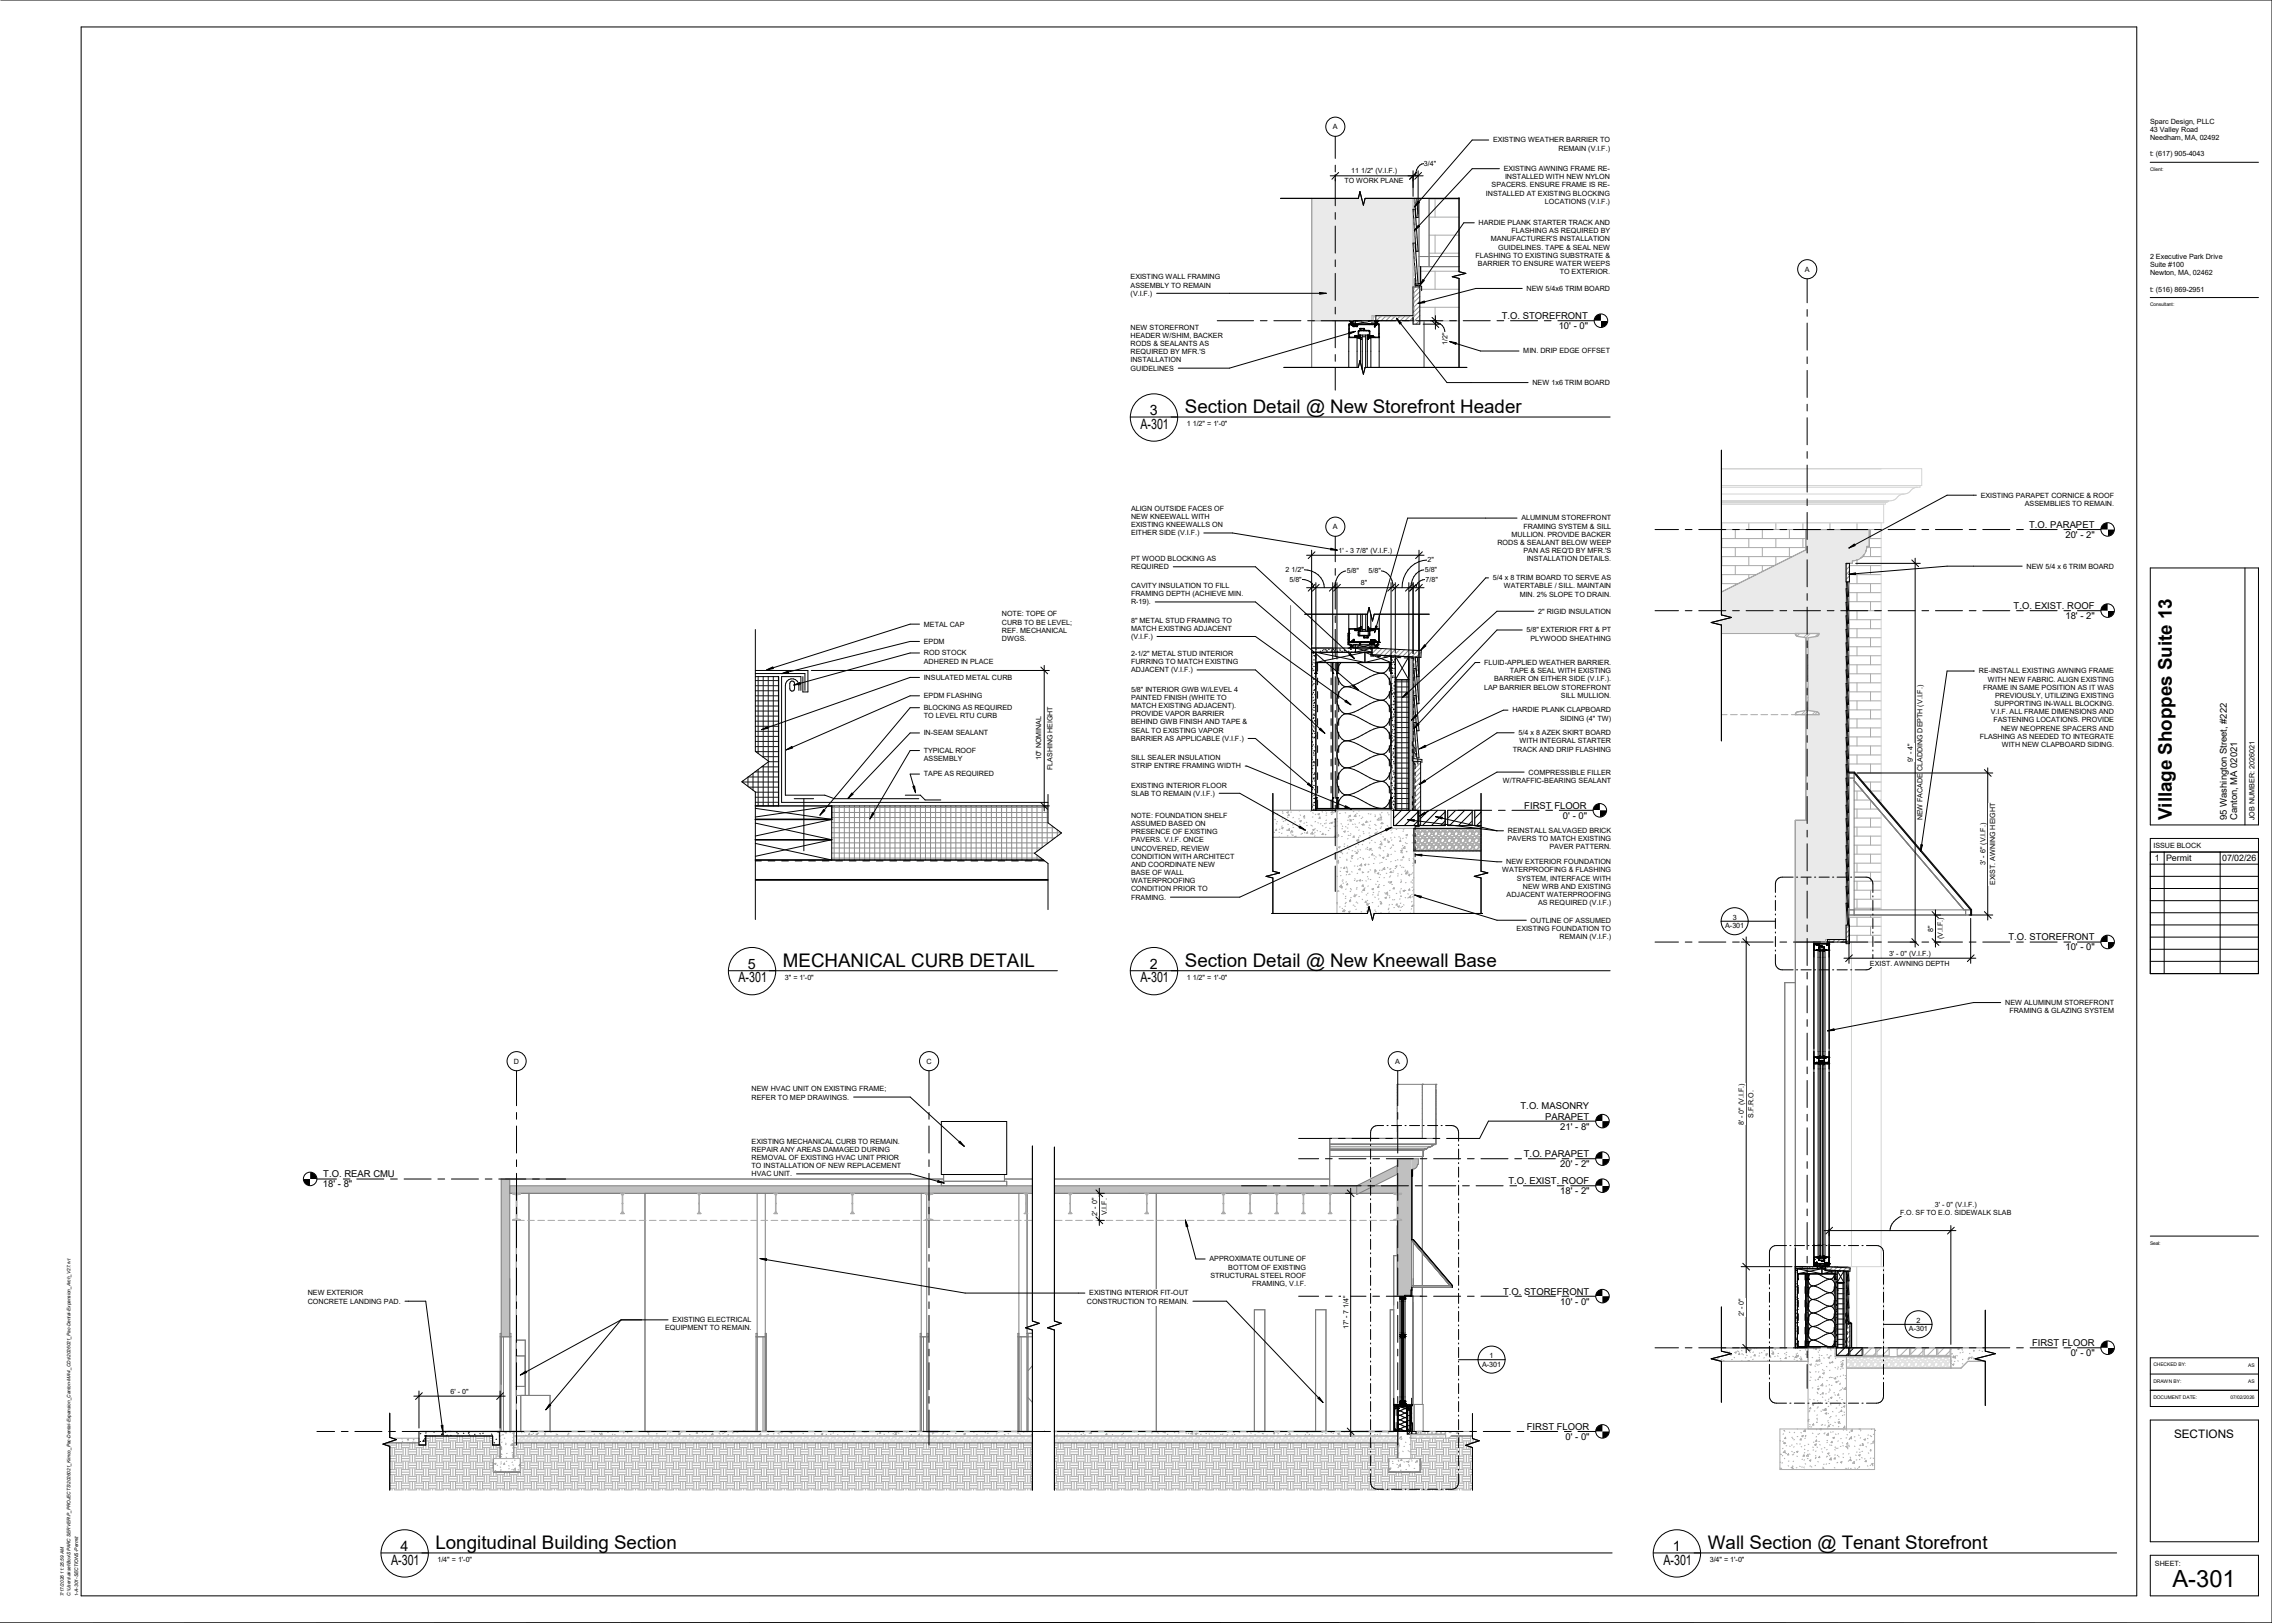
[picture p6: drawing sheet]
<svg xmlns="http://www.w3.org/2000/svg" width="1067mm" height="762mm" viewBox="0 0 1067 762" stroke-linecap="round" stroke-linejoin="round" font-family="sans-serif">
<defs><g id="words">
<text font-size="11.1" x="1020" y="745">A-301</text>
<g font-size="8.8">
<text x="556" y="194">Section Detail @ New Storefront Header</text>
<text x="1020" y="385" transform="rotate(-90 1020 385)">Village Shoppes Suite 13</text>
<text x="368" y="454">MECHANICAL CURB DETAIL</text>
<text x="556" y="454">Section Detail @ New Kneewall Base</text>
<text x="204" y="727">Longitudinal Building Section</text>
<text x="802" y="727">Wall Section @ Tenant Storefront</text>
</g>
<g font-size="6.7">
<text x="540" y="195">3</text>
<text x="535" y="201">A-301</text>
<text x="351" y="455">5</text>
<text x="540" y="455">2</text>
<text x="347" y="461">A-301</text>
<text x="535" y="461">A-301</text>
<text x="188" y="728">4</text>
<text x="785" y="728">1</text>
<text x="184" y="735">A-301</text>
<text x="781" y="735">A-301</text>
</g>
<text font-size="5.5" x="1021" y="675">SECTIONS</text>
<g font-size="4.4">
<text x="705" y="150">T.O. STOREFRONT</text>
<text x="732" y="155">10' -</text>
<text x="742" y="155">0&quot;</text>
<text x="953" y="248">T.O. PARAPET</text>
<text x="970" y="253">20' -</text>
<text x="980" y="253">2&quot;</text>
<text x="945" y="286">T.O. EXIST. ROOF</text>
<text x="970" y="291">18' -</text>
<text x="980" y="291">2&quot;</text>
<text x="716" y="380">FIRST FLOOR</text>
<text x="734" y="384">0' -</text>
<text x="741" y="384">0&quot;</text>
<text x="1046" y="385" transform="rotate(-90 1046 385)">95 Washington Street, #222</text>
<text x="1051" y="385" transform="rotate(-90 1051 385)">Canton, MA 02021</text>
<text x="943" y="442">T.O. STOREFRONT</text>
<text x="970" y="446">10' -</text>
<text x="980" y="446">0&quot;</text>
<text x="714" y="521">T.O. MASONRY</text>
<text x="725" y="526">PARAPET</text>
<text x="733" y="530">21' -</text>
<text x="742" y="530">8&quot;</text>
<text x="716" y="543">T.O. PARAPET</text>
<text x="733" y="548">20' -</text>
<text x="742" y="548">2&quot;</text>
<text x="152" y="557">18' -</text>
<text x="152" y="553">T.O. REAR CMU</text>
<text x="161" y="557">8&quot;</text>
<text x="708" y="556">T.O. EXIST. ROOF</text>
<text x="733" y="561">18' -</text>
<text x="742" y="561">2&quot;</text>
<text x="706" y="608">T.O. STOREFRONT</text>
<text x="733" y="613">10' -</text>
<text x="742" y="613">0&quot;</text>
<text x="954" y="632">FIRST FLOOR</text>
<text x="972" y="637">0' -</text>
<text x="980" y="637">0&quot;</text>
<text x="717" y="671">FIRST FLOOR</text>
<text x="735" y="676">0' -</text>
<text x="742" y="676">0&quot;</text>
</g>
<g font-size="4.2">
<text x="1012" y="404">1</text>
<text x="1017" y="404">Permit</text>
<text x="1043" y="404">07/02/26</text>
</g>
<g font-size="3.4">
<text x="1010" y="58">Sparc Design, PLLC</text>
<text x="626" y="61">A</text>
<text x="1010" y="62">43 Valley Road</text>
<text x="1010" y="66">Needham, MA, 02492</text>
<text x="701" y="67">EXISTING WEATHER BARRIER TO</text>
<text x="732" y="71">REMAIN (V.I.F.)</text>
<text x="1010" y="73">t: (617) 905-4043</text>
<text x="706" y="80">EXISTING AWNING FRAME RE-</text>
<text x="700" y="88">SPACERS. ENSURE FRAME IS RE-</text>
<text x="707" y="84">INSTALLED WITH NEW NYLON</text>
<text x="698" y="92">INSTALLED AT EXISTING BLOCKING</text>
<text x="725" y="96">LOCATIONS (V.I.F.)</text>
<text x="694" y="106">HARDIE PLANK STARTER TRACK AND</text>
<text x="700" y="113">MANUFACTURER'S INSTALLATION</text>
<text x="710" y="110">FLASHING AS REQUIRED BY</text>
<text x="703" y="117">GUIDELINES. TAPE &amp; SEAL NEW</text>
<text x="693" y="121">FLASHING TO EXISTING SUBSTRATE &amp;</text>
<text x="694" y="125">BARRIER TO ENSURE WATER WEEPS</text>
<text x="1010" y="122">2 Executive Park Drive</text>
<text x="1010" y="125">Suite #100</text>
<text x="531" y="131">EXISTING WALL FRAMING</text>
<text x="732" y="129">TO EXTERIOR.</text>
<text x="847" y="128">A</text>
<text x="1010" y="129">Newton, MA, 02462</text>
<text x="531" y="135">ASSEMBLY TO REMAIN</text>
<text x="717" y="137">NEW 5/4x6 TRIM BOARD</text>
<text x="1010" y="137">t: (516) 869-2951</text>
<text x="531" y="139">(V.I.F.)</text>
<text x="531" y="155">NEW STOREFRONT</text>
<text x="531" y="159">HEADER W/SHIM, BACKER</text>
<text x="531" y="162">RODS &amp; SEALANTS AS</text>
<text x="531" y="166">REQUIRED BY MFR.'S</text>
<text x="715" y="166">MIN. DRIP EDGE OFFSET</text>
<text x="531" y="170">INSTALLATION</text>
<text x="531" y="174">GUIDELINES</text>
<text x="720" y="181">NEW 1x6 TRIM BOARD</text>
<text x="557" y="200">1 1/2&quot; = 1'-0&quot;</text>
<text x="930" y="234">EXISTING PARAPET CORNICE &amp; ROOF</text>
<text x="531" y="240">ALIGN OUTSIDE FACES OF</text>
<text x="951" y="237">ASSEMBLIES TO REMAIN.</text>
<text x="531" y="244">NEW KNEEWALL WITH</text>
<text x="714" y="244">ALUMINUM STOREFRONT</text>
<text x="531" y="248">EXISTING KNEEWALLS ON</text>
<text x="531" y="251">EITHER SIDE (V.I.F.)</text>
<text x="626" y="248">A</text>
<text x="715" y="248">FRAMING SYSTEM &amp; SILL</text>
<text x="703" y="256">RODS &amp; SEALANT BELOW WEEP</text>
<text x="710" y="252">MULLION. PROVIDE BACKER</text>
<text x="531" y="263">PT WOOD BLOCKING AS</text>
<text x="715" y="260">PAN AS REQ'D BY MFR.'S</text>
<text x="717" y="264">INSTALLATION DETAILS.</text>
<text x="531" y="267">REQUIRED</text>
<text x="952" y="267">NEW 5/4 x 6 TRIM BOARD</text>
<text x="701" y="272">5/4 x 8 TRIM BOARD TO SERVE AS</text>
<text x="531" y="276">CAVITY INSULATION TO FILL</text>
<text x="531" y="280">FRAMING DEPTH (ACHIEVE MIN.</text>
<text x="706" y="276">WATERTABLE / SILL. MAINTAIN</text>
<text x="714" y="280">MIN. 2% SLOPE TO DRAIN.</text>
<text x="531" y="284">R-19).</text>
<text x="470" y="289">NOTE: TOPE OF</text>
<text x="470" y="293">CURB TO BE LEVEL;</text>
<text x="531" y="292">8&quot; METAL STUD FRAMING TO</text>
<text x="722" y="288">2&quot; RIGID INSULATION</text>
<text x="434" y="294">METAL CAP</text>
<text x="470" y="297">REF. MECHANICAL</text>
<text x="531" y="296">MATCH EXISTING ADJACENT</text>
<text x="531" y="300">(V.I.F.)</text>
<text x="717" y="297">5/8&quot; EXTERIOR FRT &amp; PT</text>
<text x="434" y="302">EPDM</text>
<text x="470" y="301">DWGS.</text>
<text x="719" y="301">PLYWOOD SHEATHING</text>
<text x="434" y="308">ROD STOCK</text>
<text x="434" y="312">ADHERED IN PLACE</text>
<text x="531" y="308">2-1/2&quot; METAL STUD INTERIOR</text>
<text x="531" y="312">FURRING TO MATCH EXISTING</text>
<text x="531" y="316">ADJACENT (V.I.F.)</text>
<text x="697" y="312">FLUID-APPLIED WEATHER BARRIER.</text>
<text x="709" y="316">TAPE &amp; SEAL WITH EXISTING</text>
<text x="929" y="316">RE-INSTALL EXISTING AWNING FRAME</text>
<text x="434" y="319">INSULATED METAL CURB</text>
<text x="697" y="324">LAP BARRIER BELOW STOREFRONT</text>
<text x="702" y="320">BARRIER ON EITHER SIDE (V.I.F.).</text>
<text x="931" y="324">FRAME IN SAME POSITION AS IT WAS</text>
<text x="933" y="320">WITH NEW FABRIC. ALIGN EXISTING</text>
<text x="434" y="328">EPDM FLASHING</text>
<text x="531" y="325">5/8&quot; INTERIOR GWB W/LEVEL 4</text>
<text x="531" y="329">PAINTED FINISH (WHITE TO</text>
<text x="733" y="328">SILL MULLION.</text>
<text x="937" y="328">PREVIOUSLY, UTILIZING EXISTING</text>
<text x="434" y="333">BLOCKING AS REQUIRED</text>
<text x="531" y="332">MATCH EXISTING ADJACENT).</text>
<text x="710" y="335">HARDIE PLANK CLAPBOARD</text>
<text x="935" y="335">V.I.F. ALL FRAME DIMENSIONS AND</text>
<text x="936" y="331">SUPPORTING IN-WALL BLOCKING.</text>
<text x="434" y="337">TO LEVEL RTU CURB</text>
<text x="531" y="336">PROVIDE VAPOR BARRIER</text>
<text x="531" y="340">BEHIND GWB FINISH AND TAPE &amp;</text>
<text x="733" y="338">SIDING (4&quot; TW)</text>
<text x="936" y="339">FASTENING LOCATIONS. PROVIDE</text>
<text x="434" y="345">IN-SEAM SEALANT</text>
<text x="531" y="344">SEAL TO EXISTING VAPOR</text>
<text x="531" y="348">BARRIER AS APPLICABLE (V.I.F.)</text>
<text x="713" y="345">5/4 x 8 AZEK SKIRT BOARD</text>
<text x="930" y="347">FLASHING AS NEEDED TO INTEGRATE</text>
<text x="940" y="343">NEW NEOPRENE SPACERS AND</text>
<text x="434" y="353">TYPICAL ROOF</text>
<text x="710" y="353">TRACK AND DRIP FLASHING</text>
<text x="713" y="349">WITH INTEGRAL STARTER</text>
<text x="940" y="351">WITH NEW CLAPBOARD SIDING.</text>
<text x="434" y="357">ASSEMBLY</text>
<text x="531" y="357">SILL SEALER INSULATION</text>
<text x="434" y="365">TAPE AS REQUIRED</text>
<text x="531" y="361">STRIP ENTIRE FRAMING WIDTH</text>
<text x="718" y="364">COMPRESSIBLE FILLER</text>
<text x="531" y="370">EXISTING INTERIOR FLOOR</text>
<text x="706" y="367">W/TRAFFIC-BEARING SEALANT</text>
<text x="531" y="374">SLAB TO REMAIN (V.I.F.)</text>
<text x="531" y="384">NOTE: FOUNDATION SHELF</text>
<text x="531" y="388">ASSUMED BASED ON</text>
<text x="1059" y="385" transform="rotate(-90 1059 385)">JOB NUMBER: 2026021</text>
<text x="531" y="392">PRESENCE OF EXISTING</text>
<text x="531" y="395">PAVERS. V.I.F. ONCE</text>
<text x="708" y="395">PAVERS TO MATCH EXISTING</text>
<text x="708" y="391">REINSTALL SALVAGED BRICK</text>
<text x="531" y="399">UNCOVERED, REVIEW</text>
<text x="727" y="399">PAVER PATTERN.</text>
<text x="1011" y="398">ISSUE BLOCK</text>
<text x="531" y="403">CONDITION WITH ARCHITECT</text>
<text x="531" y="407">AND COORDINATE NEW</text>
<text x="707" y="406">NEW EXTERIOR FOUNDATION</text>
<text x="531" y="411">BASE OF WALL</text>
<text x="705" y="410">WATERPROOFING &amp; FLASHING</text>
<text x="712" y="413">SYSTEM, INTERFACE WITH</text>
<text x="531" y="415">WATERPROOFING</text>
<text x="531" y="419">CONDITION PRIOR TO</text>
<text x="715" y="417">NEW WRB AND EXISTING</text>
<text x="531" y="422">FRAMING.</text>
<text x="707" y="421">ADJACENT WATERPROOFING</text>
<text x="722" y="425">AS REQUIRED (V.I.F.)</text>
<text x="814" y="432">3</text>
<text x="712" y="437">EXISTING FOUNDATION TO</text>
<text x="719" y="433">OUTLINE OF ASSUMED</text>
<text x="810" y="436">A-301</text>
<text x="732" y="441">REMAIN (V.I.F.)</text>
<text x="369" y="460">3&quot; = 1'-0&quot;</text>
<text x="557" y="460">1 1/2&quot; = 1'-0&quot;</text>
<text x="941" y="472">NEW ALUMINUM STOREFRONT</text>
<text x="943" y="476">FRAMING &amp; GLAZING SYSTEM</text>
<text x="241" y="499">D</text>
<text x="435" y="499">C</text>
<text x="655" y="499">A</text>
<text x="353" y="512">NEW HVAC UNIT ON EXISTING FRAME;</text>
<text x="353" y="516">REFER TO MEP DRAWINGS.</text>
<text x="353" y="537">EXISTING MECHANICAL CURB TO REMAIN.</text>
<text x="353" y="541">REPAIR ANY AREAS DAMAGED DURING</text>
<text x="353" y="545">REMOVAL OF EXISTING HVAC UNIT PRIOR</text>
<text x="353" y="548">TO INSTALLATION OF NEW REPLACEMENT</text>
<text x="353" y="552">HVAC UNIT.</text>
<text x="568" y="592">APPROXIMATE OUTLINE OF</text>
<text x="568" y="600">STRUCTURAL STEEL ROOF</text>
<text x="577" y="596">BOTTOM OF EXISTING</text>
<text x="588" y="604">FRAMING, V.I.F.</text>
<text x="144" y="608">NEW EXTERIOR</text>
<text x="511" y="608">EXISTING INTERIOR FIT-OUT</text>
<text x="144" y="612">CONCRETE LANDING PAD.</text>
<text x="510" y="612">CONSTRUCTION TO REMAIN.</text>
<text x="316" y="621">EXISTING ELECTRICAL</text>
<text x="900" y="621">2</text>
<text x="312" y="625">EQUIPMENT TO REMAIN.</text>
<text x="896" y="625">A-301</text>
<text x="696" y="642">A-301</text>
<text x="699" y="638">1</text>
<text x="205" y="733">1/4&quot; = 1'-0&quot;</text>
<text x="803" y="733">3/4&quot; = 1'-0&quot;</text>
<text x="1012" y="735">SHEET:</text>
</g>
<g font-size="3.3">
<text x="669" y="78">3/4&quot;</text>
<text x="634" y="81">11 1/2&quot; (V.I.F.)</text>
<text x="631" y="86">TO WORK PLANE</text>
<text x="680" y="162" transform="rotate(-90 680 162)">1/2&quot;</text>
<text x="628" y="260">1' - 3 7/8&quot; (V.I.F.)</text>
<text x="604" y="269">2 1/2&quot;</text>
<text x="632" y="269">5/8&quot;</text>
<text x="643" y="269">5/8&quot;</text>
<text x="669" y="269">5/8&quot;</text>
<text x="670" y="264">2&quot;</text>
<text x="605" y="273">5/8&quot;</text>
<text x="639" y="275">8&quot;</text>
<text x="669" y="273">7/8&quot;</text>
<text x="489" y="357" transform="rotate(-90 489 357)">10&quot; NOMINAL</text>
<text x="898" y="358" transform="rotate(-90 898 358)">9' - 4&quot;</text>
<text x="494" y="362" transform="rotate(-90 494 362)">FLASHING HEIGHT</text>
<text x="903" y="385" transform="rotate(-90 903 385)">NEW FACADE CLADDING DEPTH (V.I.F.)</text>
<text x="932" y="406" transform="rotate(-90 932 406)">3' - 6&quot; (V.I.F.)</text>
<text x="937" y="416" transform="rotate(-90 937 416)">EXIST. AWNING HEIGHT</text>
<text x="908" y="437" transform="rotate(-90 908 437)">8&quot;</text>
<text x="912" y="441" transform="rotate(-90 912 441)">(V.I.F.)</text>
<text x="887" y="449">3' - 0&quot; (V.I.F.)</text>
<text x="878" y="453">EXIST. AWNING DEPTH</text>
<text x="823" y="525" transform="rotate(-90 823 525)">S.F.R.O.</text>
<text x="819" y="528" transform="rotate(-90 819 528)">8' - 0&quot; (V.I.F.)</text>
<text x="909" y="567">3' - 0&quot; (V.I.F.)</text>
<text x="515" y="571" transform="rotate(-90 515 571)">2' - 0&quot;</text>
<text x="520" y="571" transform="rotate(-90 520 571)">V.I.F.</text>
<text x="892" y="570">F.O. SF TO E.O. SIDEWALK SLAB</text>
<text x="819" y="618" transform="rotate(-90 819 618)">2' - 0&quot;</text>
<text x="633" y="624" transform="rotate(-90 633 624)">17' - 7 1/4&quot;</text>
<text x="211" y="654">6' - 0&quot;</text>
</g>
<g font-size="2.3">
<text x="1010" y="80">Client:</text>
<text x="1010" y="144">Consultant:</text>
<text x="1010" y="584">Seal:</text>
<text x="1011" y="641">CHECKED BY:</text>
<text x="1056" y="642">AS</text>
<text x="1011" y="649">DRAWN BY:</text>
<text x="1056" y="649">AS</text>
<text x="1011" y="657">DOCUMENT DATE:</text>
<text x="1047" y="657">07/02/2026</text>
<text x="37" y="749" transform="rotate(-90 37 749)">1</text>
<text x="37" y="748" transform="rotate(-90 37 748)">-A-301-SECTIONS-Permit</text>
</g>
<g font-size="2.2">
<text x="30" y="749" transform="rotate(-90 30 749)">7/17/2026 11:25:59 AM</text>
<text x="33" y="749" transform="rotate(-90 33 749)">C:\Users\aksel\Box\SPARC SERVER\P_PROJECTS\2026021_Kimco_Pac-Dental-Expansion_Canton-MA\4_CDs\2026021_Pac-Dental-Expansion_Arch_V27.rvt</text>
</g>
</g></defs>
<g fill="#c0c0c0">
<path d="M656 544h7v65h-7z"/>
<path d="M495 557h161v3h-161z"/>
<path d="M663 544h3v5h-3z"/>
<path d="M637 547h19v14h-19z"/>
</g>
<g fill="#fff">
<path d="M574 560h1v10h-1z"/>
<path d="M654 560h4v13h-4z"/>
<path d="M502 560h1v10h-1z"/>
<path d="M538 560h1v10h-1z"/>
<path d="M586 560h2v10h-2z"/>
<path d="M599 560h1v10h-1z"/>
<path d="M611 560h2v10h-2z"/>
<path d="M624 560h1v10h-1z"/>
<path d="M495 672h161v2h-161z"/>
<path d="M495 674h161v3h-161z"/>
<path d="M495 674h200v26h-200z"/>
<path d="M654 659l4 1z"/>
<path d="M654 660l1 12z"/>
<path d="M657 658h3v1h-3z"/>
<path d="M658 658h1z"/>
<path d="M658 659h1z"/>
</g>
<g fill="#fff">
<path d="M661 660v12z"/>
<path d="M661 662h1v10h-1z"/>
</g>
<path d="M662 660v12" fill="none" stroke="#fcfcfc" stroke-width=".47"/>
<path d="M659 659h4v1h-4z" fill="#fff"/>
<path d="M655 672h6" fill="none" stroke="#c0c0c0" stroke-width=".47"/>
<g fill="#fff">
<path d="M662 668h1v4h-1z"/>
<path d="M662 665l1 3z"/>
<path d="M662 663l1 3z"/>
<path d="M662 661l1 3z"/>
<path d="M663 660v2z"/>
<path d="M656 672h6v13h-6z"/>
<path d="M652 685h15v6h-15z"/>
<path d="M665 672h2v1h-2z"/>
<path d="M663 672h2v1h-2z"/>
<path d="M661 672h2v1h-2z"/>
<path d="M667 672h2v1h-2z"/>
<path d="M679 672h12v3h-12z"/>
<path d="M675 672h2v1h-2z"/>
<path d="M677 672h2v1h-2z"/>
<path d="M672 672h2v1h-2z"/>
<path d="M670 672h2v1h-2z"/>
<path d="M662 673h17v2h-17z"/>
<path d="M659 608h3v1h-3z"/>
<path d="M657 609h3v1h-3z"/>
<path d="M658 610h1z"/>
<path d="M658 609h1z"/>
<path d="M657 627h3v1h-3z"/>
<path d="M658 626h1v2h-1z"/>
<path d="M658 627l1 1z"/>
</g>
<g fill="none" stroke="#aaa" stroke-width=".47">
<path d="M495 573h4M500 573h3M502 561h.1M502 569h.1M502 561v9M502 561h1M502 570h.1M502 565h.1M503 561l-1 9M503 561h.1M503 569h.1M505 573h3"/>
<path d="M510 573h3M515 573h3M519 573h4M524 573h3M529 573h3M534 573h3M538 561h.1M538 569h.1M538 561h1M538 561v9M538 573h4M538 570h.1"/>
<path d="M538 565h.1M539 561l-1 9M539 561h.1M539 569h.1M543 573h3M548 573h3M553 573h3M557 573h4M562 573h3M567 573h3M572 573h3M574 561h.1"/>
<path d="M574 569h.1M574 561h1M574 561v9M574 570h.1M574 565h.1M575 561l-1 9M575 561h.1M575 569h.1M576 573h4M581 573h3M586 573h3M587 561h.1"/>
<path d="M587 569h.1M587 569v1M587 561v9M587 570h.1M587 565h.1M591 573h3M596 573h3M599 561h.1M599 569h.1M599 569v1M599 570h1M599 565h.1"/>
<path d="M599 561v9M600 561h-1M600 570h.1M600 561h.1M600 569h.1M600 561v8M600 569v1M600 573h3M605 573h3M610 573h3M612 561h.1M612 569h.1"/>
<path d="M612 561v8M612 569v1M612 570h.1M612 565h.1M615 573h3M619 573h4M624 573h3M624 561h.1M624 569h.1M624 569l1 1M624 561h1M624 561l1 9"/>
<path d="M625 570h.1M625 565h.1M625 561v9M625 561h.1M625 569h.1M625 569v1M629 573h3M634 573h3M638 573h4M643 573h3M648 573h3M653 573h3"/>
<path d="M495 680h1M495 678h1M495 674h161M495 672h166v1h18M496 674h.1M497 677v3M498 677v3M499 677v3M500 680h3M500 678h3M502 673h.1M503 674h.1"/>
<path d="M503 677v3M504 677v3M505 672h.1M505 674h.1M506 677v3M506 680h3M506 678h3M507 672h.1M508 673h.1M509 673h.1M509 674h1h-1M510 677v3"/>
<path d="M511 677v3M512 673h-1M512 677v3M512 680h3M512 678h3M512 672v1zM516 677v3M517 677v3M518 672h.1M518 677v3M519 680h3M519 678h3"/>
<path d="M520 673v1h-1zM522 677v3M522 674h.1M523 677v3M525 677v3M525 680h3M525 678h3M527 674h.1M528 673h-1M529 677v3M530 677v3M531 674h-1"/>
<path d="M531 677v3M531 680h4M531 678h4M533 672h.1M535 674h-1M535 677v3M536 677v3M537 677v3M538 680h3M538 678h3M538 674h.1M541 672h.1"/>
<path d="M541 673h.1M541 677v3M542 677v3M543 674h.1M544 672h-1M544 677v3M544 673h.1M544 680h3M544 678h3M546 672h.1M547 672v1zM548 677v3"/>
<path d="M548 673v1M549 677v3M550 677v3M550 680h4M550 678h4M551 673h1M552 674h.1M554 673h-1M554 677v3M555 677v3M556 677v3M557 680h3"/>
<path d="M557 678h3M557 673h.1M558 673h.1M559 672h-1M559 673l1-1v1zM560 677v3M562 677v3M562 673h-1l1 1v-1M562 673h1M563 677v3M563 680h3M563 678h3"/>
<path d="M564 673h.1M567 673h-1M567 677v3M568 673h.1M568 677v3M569 677v3M569 674h.1M569 680h4M569 678h4M570 673h.1M571 674h.1M571 672h.1"/>
<path d="M573 677v3M573 673v1M574 677v3M574 673h.1M575 677v3M576 680h3M576 678h3M576 674h.1M576 672h1M579 674h.1M579 677v3M580 672l-1 1"/>
<path d="M580 673v1M581 677v3M582 677v3M582 673h.1M582 680h3M582 678h3M584 674h.1M586 672v1M586 677v3M587 677v3M587 674h.1M587 673h1"/>
<path d="M588 677v3M589 680h3M589 678h3M589 674h.1M591 672h.1M592 677v3M593 673h.1M593 677v3M594 677v3M595 680h3M595 678h3M595 674h.1"/>
<path d="M598 673h.1M598 677v3M598 672l1 1h-1zM600 677v3M600 672h-1M600 673h.1M601 677v3M601 680h3M601 678h3M604 673v1M605 677v3M605 672v1"/>
<path d="M606 673v1h-1zM606 677v3M607 677v3M608 680h3M608 678h3M609 674h.1M611 677v3M612 677v3M612 674h1M613 677v3M613 672h1v1zM614 680h3"/>
<path d="M614 678h3M614 674h1M615 673v1M616 674h.1M617 677v3M619 677v3M620 674h.1M620 677v3M620 680h3M620 678h3M621 672v1M621 674h.1"/>
<path d="M623 673h-1M624 677v3M625 677v3M625 673h.1M626 673h.1M626 677v3M627 680h3M627 678h3M628 673h1zM629 674h.1M629 672h.1M630 677v3"/>
<path d="M631 677v3M631 672h.1M633 677v3M633 680h3M633 678h3M634 673h1h-1zM635 673h.1M637 677v3M638 677v3M639 677v3M639 680h3M639 678h3"/>
<path d="M642 674h.1M643 677v3M643 674h.1M644 677v3M645 677v3M646 680h3M646 678h3M646 674h-1M647 673v1M648 673h.1M649 677v3M650 677v3"/>
<path d="M651 674h.1M652 677v3M652 673h.1M652 680h3M652 678h3M656 677v3M656 674v3h-161M656 679h.1M656 678l1-1-1 1M656 672v13M657 673h.1M657 679h.1"/>
<path d="M657 675v1M657 672h.1M657 675l1-1v1zM658 676h.1M660 679h-1M660 677h.1M662 678h.1M662 675h.1M662 676h3M662 675h3M662 673l1 12M663 677v3"/>
<path d="M664 677v3M665 680h3M665 678h3M665 677h3M665 672h4v1h-4zM665 675v2M666 675v2M666 672l-1 1M667 672v1M667 675v2M668 676h3M668 675h3"/>
<path d="M668 677v3M669 677v3M671 677v3M671 672h-1M671 680h3M671 678h3M671 677h3M671 675v2M672 672v1M673 675v2M674 675v2M674 676h3"/>
<path d="M674 675h3M674 673h.1M674 672v1M675 672v1M675 677v3M675 672h.1M676 677v3M677 672v1M677 677v3M677 680h4M677 678h4M677 677h4"/>
<path d="M678 675v2M679 672v1h-9v-1h21M679 673h-1M679 672v3M679 675v2M680 675v2M680 672h1v1zM681 676h3M681 675h3M681 677v3M681 673h.1M682 677v3"/>
<path d="M683 672h.1M683 677v3M684 680h3M684 678h3M684 677h3M684 672h.1M684 674v3M684 672l1 1h-1zM685 674v3M686 674h.1M687 674v3M687 676h3"/>
<path d="M687 675h3M687 677v3M689 677v1M689 679v1M690 677v1M690 679v1M690 680h1M690 677h2M690 674v3M691 674h-10l-1 1h-18M691 673v1M692 675v2"/>
<path d="M693 676v1M693 676h1M495 686h1M495 692h1M495 699h1M495 685h1M495 691h1M495 698h1M495 684h1M495 690h1M495 696h1M496 680v3"/>
<path d="M496 686v4M496 693v3M496 699v1M496 683h4M496 689h4M496 696h4M496 682h4M496 688h4M496 694h4M496 680h4M496 687h4M496 693h4"/>
<path d="M496 700h4M497 683v3M497 690v3M497 696v3M498 683v3M498 690v3M498 696v3M499 683v3M499 690v3M499 696v3M500 686h3M500 692h3"/>
<path d="M500 699h3M500 685h3M500 691h3M500 698h3M500 684h3M500 690h3M500 696h3M500 680v3M500 686v4M500 693v3M500 699v1M501 680v3"/>
<path d="M501 686v4M501 693v3M501 699v1M502 680v3M502 686v4M502 693v3M502 699v1M503 683h3M503 689h3M503 696h3M503 682h3M503 688h3"/>
<path d="M503 694h3M503 680h3M503 687h3M503 693h3M503 700h3M503 683v3M503 690v3M503 696v3M504 683v3M504 690v3M504 696v3M506 683v3"/>
<path d="M506 690v3M506 696v3M506 686h3M506 692h3M506 699h3M506 685h3M506 691h3M506 698h3M506 684h3M506 690h3M506 696h3M506 680v3"/>
<path d="M506 686v4M506 693v3M506 699v1M508 680v3M508 686v4M508 693v3M508 699v1M509 680v3M509 686v4M509 693v3M509 699v1M509 683h3"/>
<path d="M509 689h3M509 696h3M509 682h3M509 688h3M509 694h3M509 680h3M509 687h3M509 693h3M509 700h3M510 683v3M510 690v3M510 696v3"/>
<path d="M511 683v3M511 690v3M511 696v3M512 683v3M512 690v3M512 696v3M512 686h3M512 692h3M512 699h3M512 685h3M512 691h3M512 698h3"/>
<path d="M512 684h3M512 690h3M512 696h3M513 680v3M513 686v4M513 693v3M513 699v1M514 680v3M514 686v4M514 693v3M514 699v1M515 680v3"/>
<path d="M515 686v4M515 693v3M515 699v1M515 683h4M515 689h4M515 696h4M515 682h4M515 688h4M515 694h4M515 680h4M515 687h4M515 693h4"/>
<path d="M515 700h4M516 683v3M516 690v3M516 696v3M517 683v3M517 690v3M517 696v3M518 683v3M518 690v3M518 696v3M519 686h3M519 692h3"/>
<path d="M519 699h3M519 685h3M519 691h3M519 698h3M519 684h3M519 690h3M519 696h3M519 680v3M519 686v4M519 693v3M519 699v1M520 680v3"/>
<path d="M520 686v4M520 693v3M520 699v1M521 680v3M521 686v4M521 693v3M521 699v1M522 683h3M522 689h3M522 696h3M522 682h3M522 688h3"/>
<path d="M522 694h3M522 680h3M522 687h3M522 693h3M522 700h3M522 683v3M522 690v3M522 696v3M523 683v3M523 690v3M523 696v3M525 683v3"/>
<path d="M525 690v3M525 696v3M525 686h3M525 692h3M525 699h3M525 685h3M525 691h3M525 698h3M525 684h3M525 690h3M525 696h3M525 680v3"/>
<path d="M525 686v4M525 693v3M525 699v1M527 680v3M527 686v4M527 693v3M527 699v1M528 680v3M528 686v4M528 693v3M528 699v1M528 683h3"/>
<path d="M528 689h3M528 696h3M528 682h3M528 688h3M528 694h3M528 680h3M528 687h3M528 693h3M528 700h3M529 683v3M529 690v3M529 696v3"/>
<path d="M530 683v3M530 690v3M530 696v3M531 683v3M531 690v3M531 696v3M531 686h4M531 692h4M531 699h4M531 685h4M531 691h4M531 698h4"/>
<path d="M531 684h4M531 690h4M531 696h4M532 680v3M532 686v4M532 693v3M532 699v1M533 680v3M533 686v4M533 693v3M533 699v1M534 680v3"/>
<path d="M534 686v4M534 693v3M534 699v1M535 683h3M535 689h3M535 696h3M535 682h3M535 688h3M535 694h3M535 680h3M535 687h3M535 693h3"/>
<path d="M535 700h3M535 683v3M535 690v3M535 696v3M536 683v3M536 690v3M536 696v3M537 683v3M537 690v3M537 696v3M538 686h3M538 692h3"/>
<path d="M538 699h3M538 685h3M538 691h3M538 698h3M538 684h3M538 690h3M538 696h3M538 680v3M538 686v4M538 693v3M538 699v1M539 680v3"/>
<path d="M539 686v4M539 693v3M539 699v1M540 680v3M540 686v4M540 693v3M540 699v1M541 683h3M541 689h3M541 696h3M541 682h3M541 688h3"/>
<path d="M541 694h3M541 680h3M541 687h3M541 693h3M541 700h3M541 683v3M541 690v3M541 696v3M542 683v3M542 690v3M542 696v3M544 683v3"/>
<path d="M544 690v3M544 696v3M544 686h3M544 692h3M544 699h3M544 685h3M544 691h3M544 698h3M544 684h3M544 690h3M544 696h3M544 680v3"/>
<path d="M544 686v4M544 693v3M544 699v1M546 680v3M546 686v4M546 693v3M546 699v1M547 680v3M547 686v4M547 693v3M547 699v1M547 683h3"/>
<path d="M547 689h3M547 696h3M547 682h3M547 688h3M547 694h3M547 680h3M547 687h3M547 693h3M547 700h3M548 683v3M548 690v3M548 696v3"/>
<path d="M549 683v3M549 690v3M549 696v3M550 683v3M550 690v3M550 696v3M550 686h4M550 692h4M550 699h4M550 685h4M550 691h4M550 698h4"/>
<path d="M550 684h4M550 690h4M550 696h4M551 680v3M551 686v4M551 693v3M551 699v1M552 680v3M552 686v4M552 693v3M552 699v1M553 680v3"/>
<path d="M553 686v4M553 693v3M553 699v1M554 683h3M554 689h3M554 696h3M554 682h3M554 688h3M554 694h3M554 680h3M554 687h3M554 693h3"/>
<path d="M554 700h3M554 683v3M554 690v3M554 696v3M555 683v3M555 690v3M555 696v3M556 683v3M556 690v3M556 696v3M557 686h3M557 692h3"/>
<path d="M557 699h3M557 685h3M557 691h3M557 698h3M557 684h3M557 690h3M557 696h3M557 680v3M557 686v4M557 693v3M557 699v1M558 680v3"/>
<path d="M558 686v4M558 693v3M558 699v1M560 680v3M560 686v4M560 693v3M560 699v1M560 683h3M560 689h3M560 696h3M560 682h3M560 688h3"/>
<path d="M560 694h3M560 680h3M560 687h3M560 693h3M560 700h3M560 683v3M560 690v3M560 696v3M562 683v3M562 690v3M562 696v3M563 683v3"/>
<path d="M563 690v3M563 696v3M563 686h3M563 692h3M563 699h3M563 685h3M563 691h3M563 698h3M563 684h3M563 690h3M563 696h3M563 680v3"/>
<path d="M563 686v4M563 693v3M563 699v1M565 680v3M565 686v4M565 693v3M565 699v1M566 680v3M566 686v4M566 693v3M566 699v1M566 683h3"/>
<path d="M566 689h3M566 696h3M566 682h3M566 688h3M566 694h3M566 680h3M566 687h3M566 693h3M566 700h3M567 683v3M567 690v3M567 696v3"/>
<path d="M568 683v3M568 690v3M568 696v3M569 683v3M569 690v3M569 696v3M569 686h4M569 692h4M569 699h4M569 685h4M569 691h4M569 698h4"/>
<path d="M569 684h4M569 690h4M569 696h4M570 680v3M570 686v4M570 693v3M570 699v1M571 680v3M571 686v4M571 693v3M571 699v1M572 680v3"/>
<path d="M572 686v4M572 693v3M572 699v1M573 683h3M573 689h3M573 696h3M573 682h3M573 688h3M573 694h3M573 680h3M573 687h3M573 693h3"/>
<path d="M573 700h3M573 683v3M573 690v3M573 696v3M574 683v3M574 690v3M574 696v3M575 683v3M575 690v3M575 696v3M576 686h3M576 692h3"/>
<path d="M576 699h3M576 685h3M576 691h3M576 698h3M576 684h3M576 690h3M576 696h3M576 680v3M576 686v4M576 693v3M576 699v1M577 680v3"/>
<path d="M577 686v4M577 693v3M577 699v1M579 680v3M579 686v4M579 693v3M579 699v1M579 683h3M579 689h3M579 696h3M579 682h3M579 688h3"/>
<path d="M579 694h3M579 680h3M579 687h3M579 693h3M579 700h3M579 683v3M579 690v3M579 696v3M581 683v3M581 690v3M581 696v3M582 683v3"/>
<path d="M582 690v3M582 696v3M582 686h3M582 692h3M582 699h3M582 685h3M582 691h3M582 698h3M582 684h3M582 690h3M582 696h3M583 680v3"/>
<path d="M583 686v4M583 693v3M583 699v1M584 680v3M584 686v4M584 693v3M584 699v1M585 680v3M585 686v4M585 693v3M585 699v1M585 683h4"/>
<path d="M585 689h4M585 696h4M585 682h4M585 688h4M585 694h4M585 680h4M585 687h4M585 693h4M585 700h4M586 683v3M586 690v3M586 696v3"/>
<path d="M587 683v3M587 690v3M587 696v3M588 683v3M588 690v3M588 696v3M589 686h3M589 692h3M589 699h3M589 685h3M589 691h3M589 698h3"/>
<path d="M589 684h3M589 690h3M589 696h3M589 680v3M589 686v4M589 693v3M589 699v1M590 680v3M590 686v4M590 693v3M590 699v1M591 680v3"/>
<path d="M591 686v4M591 693v3M591 699v1M592 683h3M592 689h3M592 696h3M592 682h3M592 688h3M592 694h3M592 680h3M592 687h3M592 693h3"/>
<path d="M592 700h3M592 683v3M592 690v3M592 696v3M593 683v3M593 690v3M593 696v3M594 683v3M594 690v3M594 696v3M595 686h3M595 692h3"/>
<path d="M595 699h3M595 685h3M595 691h3M595 698h3M595 684h3M595 690h3M595 696h3M595 680v3M595 686v4M595 693v3M595 699v1M596 680v3"/>
<path d="M596 686v4M596 693v3M596 699v1M598 680v3M598 686v4M598 693v3M598 699v1M598 683h3M598 689h3M598 696h3M598 682h3M598 688h3"/>
<path d="M598 694h3M598 680h3M598 687h3M598 693h3M598 700h3M598 683v3M598 690v3M598 696v3M600 683v3M600 690v3M600 696v3M601 683v3"/>
<path d="M601 690v3M601 696v3M601 686h3M601 692h3M601 699h3M601 685h3M601 691h3M601 698h3M601 684h3M601 690h3M601 696h3M602 680v3"/>
<path d="M602 686v4M602 693v3M602 699v1M603 680v3M603 686v4M603 693v3M603 699v1M604 680v3M604 686v4M604 693v3M604 699v1M604 683h4"/>
<path d="M604 689h4M604 696h4M604 682h4M604 688h4M604 694h4M604 680h4M604 687h4M604 693h4M604 700h4M605 683v3M605 690v3M605 696v3"/>
<path d="M606 683v3M606 690v3M606 696v3M607 683v3M607 690v3M607 696v3M608 686h3M608 692h3M608 699h3M608 685h3M608 691h3M608 698h3"/>
<path d="M608 684h3M608 690h3M608 696h3M608 680v3M608 686v4M608 693v3M608 699v1M609 680v3M609 686v4M609 693v3M609 699v1M610 680v3"/>
<path d="M610 686v4M610 693v3M610 699v1M611 683h3M611 689h3M611 696h3M611 682h3M611 688h3M611 694h3M611 680h3M611 687h3M611 693h3"/>
<path d="M611 700h3M611 683v3M611 690v3M611 696v3M612 683v3M612 690v3M612 696v3M613 683v3M613 690v3M613 696v3M614 686h3M614 692h3"/>
<path d="M614 699h3M614 685h3M614 691h3M614 698h3M614 684h3M614 690h3M614 696h3M614 680v3M614 686v4M614 693v3M614 699v1M615 680v3"/>
<path d="M615 686v4M615 693v3M615 699v1M617 680v3M617 686v4M617 693v3M617 699v1M617 683h3M617 689h3M617 696h3M617 682h3M617 688h3"/>
<path d="M617 694h3M617 680h3M617 687h3M617 693h3M617 700h3M617 683v3M617 690v3M617 696v3M619 683v3M619 690v3M619 696v3M620 683v3"/>
<path d="M620 690v3M620 696v3M620 686h3M620 692h3M620 699h3M620 685h3M620 691h3M620 698h3M620 684h3M620 690h3M620 696h3M621 680v3"/>
<path d="M621 686v4M621 693v3M621 699v1M622 680v3M622 686v4M622 693v3M622 699v1M623 680v3M623 686v4M623 693v3M623 699v1M623 683h4"/>
<path d="M623 689h4M623 696h4M623 682h4M623 688h4M623 694h4M623 680h4M623 687h4M623 693h4M623 700h4M624 683v3M624 690v3M624 696v3"/>
<path d="M625 683v3M625 690v3M625 696v3M626 683v3M626 690v3M626 696v3M627 686h3M627 692h3M627 699h3M627 685h3M627 691h3M627 698h3"/>
<path d="M627 684h3M627 690h3M627 696h3M627 680v3M627 686v4M627 693v3M627 699v1M628 680v3M628 686v4M628 693v3M628 699v1M629 680v3"/>
<path d="M629 686v4M629 693v3M629 699v1M630 683h3M630 689h3M630 696h3M630 682h3M630 688h3M630 694h3M630 680h3M630 687h3M630 693h3"/>
<path d="M630 700h3M630 683v3M630 690v3M630 696v3M631 683v3M631 690v3M631 696v3M633 683v3M633 690v3M633 696v3M633 686h3M633 692h3"/>
<path d="M633 699h3M633 685h3M633 691h3M633 698h3M633 684h3M633 690h3M633 696h3M633 680v3M633 686v4M633 693v3M633 699v1M635 680v3"/>
<path d="M635 686v4M635 693v3M635 699v1M636 680v3M636 686v4M636 693v3M636 699v1M636 683h3M636 689h3M636 696h3M636 682h3M636 688h3"/>
<path d="M636 694h3M636 680h3M636 687h3M636 693h3M636 700h3M637 683v3M637 690v3M637 696v3M638 683v3M638 690v3M638 696v3M639 683v3"/>
<path d="M639 690v3M639 696v3M639 686h3M639 692h3M639 699h3M639 685h3M639 691h3M639 698h3M639 684h3M639 690h3M639 696h3M640 680v3"/>
<path d="M640 686v4M640 693v3M640 699v1M641 680v3M641 686v4M641 693v3M641 699v1M642 680v3M642 686v4M642 693v3M642 699v1M642 683h4"/>
<path d="M642 689h4M642 696h4M642 682h4M642 688h4M642 694h4M642 680h4M642 687h4M642 693h4M642 700h4M643 683v3M643 690v3M643 696v3"/>
<path d="M644 683v3M644 690v3M644 696v3M645 683v3M645 690v3M645 696v3M646 686h3M646 692h3M646 699h3M646 685h3M646 691h3M646 698h3"/>
<path d="M646 684h3M646 690h3M646 696h3M646 680v3M646 686v4M646 693v3M646 699v1M647 680v3M647 686v4M647 693v3M647 699v1M648 680v3"/>
<path d="M648 686v4M648 693v3M648 699v1M649 683h3M649 689h3M649 696h3M649 682h3M649 688h3M649 694h3M649 680h3M649 687h3M649 693h3"/>
<path d="M649 700h3M649 683v3M649 690v3M649 696v3M650 683v3M650 690v3M650 696v3M652 683v3M652 690v3M652 696v3M652 686h.1M652 685h.1"/>
<path d="M652 690h.1M652 692h3M652 699h3M652 685h16M652 685v6h16M652 698h3M652 684h3M652 696h3M652 690l1-1v1zM652 680v3M652 693v3M652 699v1"/>
<path d="M654 680v3M654 693v3M654 699v1M654 686h.1M654 687h.1M655 680v3M655 693v3M655 699v1M655 683h1M655 696h3M655 682h1M655 694h3"/>
<path d="M655 680h1M655 693h3M655 700h3M656 683v2M656 691v2M656 696v3M656 687v1M657 686h.1M657 689h-1M657 691v2M657 696v3M657 683h.1"/>
<path d="M657 682h.1M658 687v1h-1zM658 690h.1M658 691v2M658 696v3M658 685v1zM658 692h4M658 699h4M658 698h4M658 696h4M659 681v1M659 693v3"/>
<path d="M659 699v1M659 686h.1M660 693v3M660 699v1M660 690h.1M661 686h-1M661 686h1l-1 1zM661 693v3M661 699v1M661 681h.1M661 688h1M662 696h3"/>
<path d="M662 694h3M662 693h3M662 700h3M662 688h.1M662 691v2M662 696v3M662 685h.1M662 691h.1M662 681v1M662 683h3M662 682h3M662 680h3"/>
<path d="M663 683v2M663 691v2M663 696v3M663 686h.1M664 683v2M664 691v2M664 696v3M664 689h.1M665 687h.1M665 692h3M665 699h3M665 698h3"/>
<path d="M665 684h3M665 696h3M665 680v3M665 693v3M665 699v1M665 686h1h-1zM666 680v3M666 693v3M666 699v1M667 685h.1M667 686h1M667 690h1"/>
<path d="M667 688h.1M667 691h.1M667 685v6M667 680v3M667 686v4M667 693v3M667 699v1M668 683h3M668 689h3M668 696h3M668 682h3M668 688h3"/>
<path d="M668 694h3M668 680h3M668 687h3M668 693h3M668 700h3M668 683v3M668 690v3M668 696v3M669 683v3M669 690v3M669 696v3M671 683v3"/>
<path d="M671 690v3M671 696v3M671 686h3M671 692h3M671 699h3M671 685h3M671 691h3M671 698h3M671 684h3M671 690h3M671 696h3M671 680v3"/>
<path d="M671 686v4M671 693v3M671 699v1M673 680v3M673 686v4M673 693v3M673 699v1M674 680v3M674 686v4M674 693v3M674 699v1M674 683h3"/>
<path d="M674 689h3M674 696h3M674 682h3M674 688h3M674 694h3M674 680h3M674 687h3M674 693h3M674 700h3M675 683v3M675 690v3M675 696v3"/>
<path d="M676 683v3M676 690v3M676 696v3M677 683v3M677 690v3M677 696v3M677 686h4M677 692h4M677 699h4M677 685h4M677 691h4M677 698h4"/>
<path d="M677 684h4M677 690h4M677 696h4M678 680v3M678 686v4M678 693v3M678 699v1M679 680v3M679 686v4M679 693v3M679 699v1M680 680v3"/>
<path d="M680 686v4M680 693v3M680 699v1M681 683h3M681 689h3M681 696h3M681 682h3M681 688h3M681 694h3M681 680h3M681 687h3M681 693h3"/>
<path d="M681 700h3M681 683v3M681 690v3M681 696v3M682 683v3M682 690v3M682 696v3M683 683v3M683 690v3M683 696v3M684 686h3M684 692h3"/>
<path d="M684 699h3M684 685h3M684 691h3M684 698h3M684 684h3M684 690h3M684 696h3M684 680v3M684 686v4M684 693v3M684 699v1M685 680v3"/>
<path d="M685 686v4M685 693v3M685 699v1M687 680v3M687 686v4M687 693v3M687 699v1M687 683h3M687 689h3M687 696h3M687 682h3M687 688h3"/>
<path d="M687 694h3M687 680h3M687 687h3M687 693h3M687 700h3M687 683v3M687 690v3M687 696v3M689 683v3M689 690v3M689 696v3M690 683v3"/>
<path d="M690 690v3M690 696v3M690 686h1M690 692h1M690 699h1M690 685h1M690 691h1M690 698h1M690 684h1M690 690h1M690 696h1M690 680v3"/>
<path d="M690 686v4M690 693v3M690 699v1"/>
</g>
<g fill="none" stroke="#e2e2e2" stroke-width=".47">
<path d="M495 677h1h-1M495 675h1l-1 1h1M495 674h.1M495 674h1M495 674l1 1M496 676h.1M496 676l-1 1M496 676v1l1-1h-1M496 674l1 2 1-1 1-1h1M497 677h1M497 674h-1M497 676h2l-1 1z"/>
<path d="M498 674l1 1h1M498 677h1zM498 675h1v1h-1zM498 674h.1M499 676h1v1h-1zM500 677h1M500 674h.1M501 676h1l-1 1zM501 674l1 1h1M501 677h1zM501 674v2h-1v-2M502 675l1 1h-2z"/>
<path d="M502 674h1M502 674h.1M502 676h1v1h-1zM503 677h1M503 674h.1M504 676h1l-1 1zM504 674l1 1h1M505 677h.1M505 674l-1 2h-1v-2M505 675h1v1h-2zM505 674h1M505 674h.1"/>
<path d="M505 676h.1M505 676h1v1h-1zM506 677h2M506 674h.1M507 676h1l-1 1zM508 674v1h1M508 677h.1M508 674l-1 2h-1v-2M508 675h1v1h-2zM508 674h1M508 674h.1M508 676h.1"/>
<path d="M509 676h1v1h-1zM509 677h2M509 674h.1M510 676h1l-1 1zM511 674h.1M511 674l-1 2h-1v-2M511 675h1v1h-1zM511 674h1M511 677h1h-1M511 674l1 1M511 676h.1M512 676h1v1h-1z"/>
<path d="M512 674l1 2 1-1 1-1M513 677h1M513 674h-1M513 676h2l-1 1zM514 674l1 1M514 675h1v1h-1zM514 677h1h-1M514 674h.1M515 676h.1M515 676h1v1h-1zM515 674l1 2 1-1 1-1h1M516 677h1"/>
<path d="M516 674h-1M517 676h1l-1 1zM517 674l1 1h1M517 675h1v1h-1zM517 677h1M517 674h.1M518 674h-1M518 676h.1M518 676h1v1h-1zM519 674v2l1-1 1-1h1M519 677h1M519 674h.1"/>
<path d="M520 676h1l-1 1zM520 674l1 1h1M520 677h1zM521 675l1 1h-2zM521 674h.1M521 676h.1M521 676l1 1 1-1h-1h-1M522 677h2M522 674h.1M523 676h1l-1 1zM524 674h.1M524 677h.1"/>
<path d="M524 674l-1 2h-1v-2M524 675h1v1h-2zM524 674h1M524 674l1 1M525 676h1v1h-2zM525 677h2M525 674h.1M526 676h1l-1 1zM527 674v1h1M527 677h.1M527 674l-1 2h-1v-2M527 675h1v1h-1z"/>
<path d="M527 674h1M527 674h.1M528 676h1v1h-1zM529 677h1M529 674h-1M529 676h1l-1 1zM530 674v1h1M530 677h1zM530 674l-1 2h-1v-2M530 675h1v1h-1zM530 674h1M530 674h.1"/>
<path d="M530 676h.1M531 676h1v1h-1zM532 677h1M532 674h-1M532 676h2l-1 1zM533 674l1 1h1M533 677h1zM533 674l-1 2-1-2M533 675h1v1h-1zM533 674h2M533 674h.1M534 676h.1"/>
<path d="M534 676h1v1h-1zM535 674v2l1-1 1-1h1M535 677h1M535 674h.1M536 676h1l-1 1zM536 674l1 1h1M536 675h1l1 1h-2zM536 677h1M536 674h.1M537 674h-1M537 676h.1M537 676h1v1h-1z"/>
<path d="M538 677h1M538 674h.1M539 676h1l-1 1zM539 674h1M540 674l-1 2h-1v-2M540 675l1 1h-2zM540 674h1M540 677h.1M540 674h.1M540 674l1 1M540 676h.1M540 676h1v1h-1z"/>
<path d="M541 674v2l2-1v-1h1M541 677h2M541 674h.1M542 676h1l-1 1zM543 674v1h1M543 675h1v1h-2zM543 677h.1M543 674h.1M543 676h.1M544 676h1v1h-1zM544 674v2l2-1v-1h1M544 677h2"/>
<path d="M544 674h.1M545 676h1l-1 1zM546 674v1h1M546 677h.1M546 675h1v1h-1zM546 674h.1M546 676h.1M546 676l1 1 1-1h-1M547 674v2l2-1 1-1M548 677h1M548 674h-1M548 676h2l-1 1z"/>
<path d="M549 674v1h1M549 677h1zM549 675h1v1h-1zM549 674h.1M550 676h1v1h-1zM551 677h1M551 674h-1M551 676h2l-1 1zM552 674l1 1h1M552 677h1zM552 674l-1 2-1-2M552 675h1v1h-1z"/>
<path d="M552 674h2M552 674h.1M553 676h1v1h-1zM554 677h1M554 674h.1M555 676h1l-1 1zM555 674v1l-1 1v-2M555 677h1zM555 675h1l1 1h-2zM556 674h.1M556 676h.1M556 676h1v1h-1z"/>
<path d="M557 674h-1l1 1M557 677h1M557 674h.1M558 676h1l-1 1zM558 674l1 1h1M559 677h.1M559 674l-1 2h-1v-2M559 675l1 1h-2zM559 674h1M559 674h.1M559 676h.1M559 676h1v1h-1z"/>
<path d="M560 674v2l2-1v-1h1M560 677h2M560 674h.1M561 676h1l-1 1zM562 674v1h1M562 675h1v1h-2zM562 677h.1M562 674h.1M562 676h.1M563 676h1v1h-1zM563 674v2l2-1v-1h1M563 677h2"/>
<path d="M563 674h.1M564 676h1l-1 1zM565 674v1h1M565 675h1v1h-1zM565 677h1h-1M565 674h.1M565 676h.1M566 676h1v1h-1zM567 677h1M567 674h-1M567 676h2l-1 1zM568 674h.1"/>
<path d="M568 674l-1 2-1-2M568 675h1v1h-1zM568 674h1M568 677h1h-1M568 674l1 1M569 676h.1M569 676h1v1h-1zM569 674l1 2 1-1 1-1h1M570 677h1M570 674h-1M570 676h2l-1 1zM571 674l1 1h1"/>
<path d="M571 677h1zM571 675h1v1h-1zM571 674h.1M572 676h.1M572 676l1 1v-1h-1M573 674v2l1-1 1-1h1M573 677h1M573 674h.1M574 676h1l-1 1zM574 674l1 1h1M574 677h1zM575 675l1 1h-2z"/>
<path d="M575 674h.1M575 676h1v1h-1zM576 677h2M576 674h.1M577 676h1l-1 1zM578 674v1h1M578 677h.1M578 674l-1 2h-1v-2M578 675h1v1h-2zM578 674h1M578 674h.1M578 676h2v1h-2z"/>
<path d="M579 677h2M579 674h.1M580 676h1l-1 1zM581 674v1h1M581 677h.1M581 674l-1 2h-1v-2M581 675h1v1h-1zM581 674h1M581 674h.1M581 676h.1M582 676h1v1h-1zM583 677h1"/>
<path d="M583 674h-1M583 676h1l-1 1zM584 674v1l-1 1h-1v-2M584 677h1zM584 675h1v1h-1zM584 674h.1M584 676h.1M585 676h1v1h-1zM585 674l1 2 1-1 1-1h1M585 674h-1l1 1M586 677h1M586 674h-1"/>
<path d="M586 676h2l-1 1zM587 674l1 1h1M587 675h1v1h-1zM587 677h1h-1M587 674h.1M588 676h.1M588 676h1v1h-1zM589 674v2l1-1 1-1h1M589 677h1M589 674h.1M590 676h1l-1 1zM590 674l1 1h1"/>
<path d="M590 675h1l1 1h-2zM590 677h1M590 674h.1M591 674h-1M591 676h.1M591 676h1v1h-1zM592 674v2l1-1 1-1h1M592 677h1M592 674h.1M593 676h1l-1 1zM593 674l1 1h1M594 675l1 1h-2z"/>
<path d="M594 677h.1M594 674h.1M594 676h.1M594 676h1v1h-1zM595 677h2M595 674h.1M596 676h1l-1 1zM597 674h.1M597 677h.1M597 674l-1 2h-1v-2M597 675h1v1h-2zM597 674h1"/>
<path d="M597 674l1 1M597 676h.1M597 676l1 1 1-1h-1h-1M598 674v2l2-1v-1h1M598 677h2M598 674h.1M599 676h1l-1 1zM600 674v1h1M600 677h.1M600 675h1v1h-1zM600 674h.1M601 676h1v1h-1z"/>
<path d="M602 677h1M602 674h-1M602 676h2l-2 1zM603 674v1h1M603 677h1zM603 674l-1 2h-1v-2M603 675h1v1h-1zM603 674h1M603 674h.1M604 676h1v1h-1zM605 677h1M605 674h-1"/>
<path d="M605 676h2l-1 1zM606 674l1 1h1M606 677h1zM606 674l-1 2-1-2M606 675h1v1h-1zM606 674h2M606 674h.1M607 676h.1M607 676h1v1h-1zM608 677h1M608 674h.1M609 676h1l-1 1z"/>
<path d="M609 674l1 1h1M609 677h1zM609 674l-1 2v-2M609 675h1l1 1h-2zM610 674h1M610 674h.1M610 676h.1M610 676h1v1h-1zM611 677h1M611 674h.1M612 676h1l-1 1zM612 674h1"/>
<path d="M613 674l-1 2h-1v-2M613 675l1 1h-2zM613 674h1M613 677h.1M613 674h.1M613 674l1 1M613 676h.1M613 676h1v1h-1zM614 674v2l2-1v-1h1M614 677h2M614 674h.1M615 676h1l-1 1z"/>
<path d="M616 674v1h1M616 675h1v1h-2zM616 677h.1M616 674h.1M616 676h.1M617 676h1v1h-1zM617 674v2l2-1v-1h1M617 677h2M617 674h.1M618 676h1l-1 1zM619 674v1h1M619 675h1v1h-1z"/>
<path d="M619 677h1h-1M619 674h.1M619 676h.1M620 676h1v1h-1zM620 674l1 2 1-1 1-1M621 677h1M621 674h-1M621 676h2l-1 1zM622 674v1h1M622 677h1zM622 675h1v1h-1zM622 674h.1"/>
<path d="M623 676h.1M623 676v1l1-1h-1M624 677h1M624 674h-1M624 676h2l-1 1zM625 674h.1M625 677h1zM625 674l-1 2-1-2M625 675h1v1h-1zM625 674h2M625 674l2 1M626 676h1v1h-1z"/>
<path d="M627 677h1M627 674h.1M628 676h1l-1 1zM628 674l1 1h1M628 677h1zM628 674v2h-1v-2M629 675l1 1h-2zM629 674h1M629 674h.1M629 676h1v1h-1zM630 677h1M630 674h.1"/>
<path d="M631 676h1l-1 1zM631 674l1 1h1M632 677h.1M632 674l-1 2h-1v-2M632 675h1v1h-2zM632 674h1M632 674h.1M632 676h.1M632 676h1v1h-1zM633 677h2M633 674h.1M634 676h1l-1 1z"/>
<path d="M635 674v1h1M635 677h.1M635 674l-1 2h-1v-2M635 675h1v1h-2zM635 674h1M635 674h.1M635 676h.1M636 676h1v1h-1zM636 674v2l2-1v-1h1M636 677h2M636 674h.1M637 676h1l-1 1z"/>
<path d="M638 674v1h1M638 675h1v1h-1zM638 677h1h-1M638 674h.1M638 676h.1M639 676h1v1h-1zM640 677h1M640 674h-1M640 676h2l-1 1zM641 674h.1M641 674l-1 2-1-2M641 675h1v1h-1z"/>
<path d="M641 674h1M641 677h1h-1M641 674l1 1M642 676h.1M642 676h1v1h-1zM642 674l1 2 1-1 1-1h1M643 677h1M643 674h-1M644 676h1l-1 1zM644 674l1 1h1M644 675h1v1h-1zM644 677h1"/>
<path d="M644 674h.1M645 674h-1M645 676h.1M645 676h1v1h-1zM646 674v2l1-1 1-1h1M646 677h1M646 674h.1M647 676h1l-1 1zM647 674l1 1h1M647 677h1zM648 675l1 1h-2zM648 674h.1"/>
<path d="M648 676h.1M648 676l1 1 1-1h-1h-1M649 674v2l1-1 1-1h1M649 677h2M649 674h.1M650 676h1l-1 1zM651 674v1h1M651 677h.1M651 675h1v1h-2zM651 674h.1M652 676h1v1h-2zM652 677h2"/>
<path d="M652 674h.1M653 676h1l-1 1zM654 674v1l-1 1h-1v-2M654 677h.1M654 675h1v1h-1zM654 674h.1M655 676h1v1h-1zM655 674v2h1M655 674h-1l1 1M656 674h-1M656 676v1M656 676h.1"/>
<path d="M656 677h.1M662 674h1M663 673h1M663 674h1zM663 674v1h2M663 674h2M663 674l2 1M664 673l1 1v-1M665 674v1M665 675h.1M666 673h1M667 674h.1"/>
<path d="M667 674l-1 1h2M667 674h-2M667 674h1M667 674l1 1M667 673l1 1 1-1M668 674v1M668 675h.1M669 673h1M670 674h.1M670 674v1h1M670 674h-1h-1M670 674h1"/>
<path d="M670 674l1 1M670 673l1 1 1-1M671 674v1M672 673h1M673 675h1M673 674h.1M673 674v1M673 674h-1h-1M673 674h1M673 674l1 1M674 673v1l1-1M674 674v1"/>
<path d="M674 675h.1M675 673h1M676 675h1M676 674h1zM676 674v1M676 674h-1h-1M676 674h1M676 674l1 1M677 673v1l1-1M677 674v1M677 675h.1M678 673l1 1"/>
<path d="M679 674h-2"/>
</g>
<g fill="none" stroke="#b2b2b2" stroke-width=".47">
<path d="M502 570h.1M502 569h.1M587 560h.1M587 570h.1M611 570h.1M612 569h.1M612 560h.1M612 570h.1M655 573h-1M656 560l-1 1M656 565h.1M656 570h.1"/>
<path d="M656 566h.1M656 571h.1M657 560l-1 1"/>
</g>
<path d="M660 608v1M662 608v1M660 659v1M663 660h-1M663 668l-1 1M663 670l-1 1" fill="none" stroke="#8c8c8c" stroke-width=".47"/>
<g fill="none" stroke="#000" stroke-width=".47">
<path d="M495 539v81l3 1-6 2 3 1v76M663 552v30M663 582h1l18 22-18-22zM657 609h3v50M657 609l1 50M657 610h.1M657 609h.1M658 609h.1M658 610h.1M658 609h1M658 609v18M658 610h-1"/>
<path d="M658 609v49M658 610h1M658 610v17M659 609h.1M659 610v17M659 610h.1M659 610h1M659 609v18M659 608h3v1h-3zM660 609h.1M660 609v1M660 609h-1"/>
<path d="M660 610h.1M663 604v2M657 627h2M657 628h3M657 628h.1M657 627h.1M658 628h.1M658 627h.1M658 627v1M658 627h1M658 626h.1M658 626v1"/>
<path d="M658 627v31M659 627h.1M659 627l-1 1M659 627v31M659 628h.1M659 627v32M659 626v1M659 626h.1M659 627h1M659 627v1M659 627h-1v31M660 627h.1"/>
<path d="M660 628h.1M660 627v1M654 656v16h11v1h-4v-1M657 659h.1M657 658h.1M657 658v1h3M657 658h1M657 658h3M657 659h1M658 659h.1M658 658h.1M658 659v1l1-1"/>
<path d="M658 659l1 1h-5M658 659h1M658 658h1M658 658v1M659 659h.1M659 660h.1M659 660h-4M659 660h2M659 658v1M659 658h.1M659 658h1M659 659v1h1"/>
<path d="M659 659v1M659 659h-1M659 659l4 1h-4M659 659h-5M659 659h1M660 659h-1M660 659h.1M660 658h.1M660 658v1M660 659h-3M661 660h.1M661 660v12"/>
<path d="M661 660h-2M661 660l1 2h-1l1-2M661 660h1M663 659v1M663 656v4M495 677h161v8h-4v6h15v-6h-2M655 670v1M655 672h.1M655 671h.1M655 661h.1M655 660h.1M655 660h6"/>
<path d="M655 661h1M656 661h.1M656 672h.1M656 671h.1M656 660h.1M656 660v12M656 661h5M656 662h1M656 664l1 1M656 666l1 1M656 668l1 1M656 670l1 1"/>
<path d="M657 661v4M657 668v4M657 661h-1M657 660v1M657 662l3 1M657 662l-1 1M657 665l3 1M657 665h-1M657 667l3 1M657 667h-1M657 669l3 1M657 669l-1 1"/>
<path d="M657 671l3 1 1-1M657 671l-1 1M658 660l2 1M659 660h-4v12M660 661l-3 1M660 661l1 1M660 663l-3 2M660 663l1 1M660 666l-3 1M660 666h1M660 668l-3 1M660 668l1 1"/>
<path d="M660 670l-3 1M660 670l1 1M661 661h-1M661 661h.1M661 672h.1M661 660v1M661 663h-1M661 665l-1 1M661 667l-1 1M661 669l-1 1M661 671h.1M661 669h.1"/>
<path d="M661 667v1M662 660h.1M662 660v12M662 672l-1 1M662 675h1M662 668h1M662 667h1M663 660v2zM663 671v1M663 665v3M663 663v5M663 664l-1-3 1 5"/>
<path d="M663 668h.1M663 672v1M663 672h.1M663 668h-1l1 1M663 668v5M681 674h10M691 664v11l4 1-7 3 3 1v20"/>
</g>
<path d="M661 662h1M661 665h1M661 667h1M661 669h1M661 672h1" fill="none" stroke="#191919" stroke-width=".47"/>
<path d="M663 664h.1M663 667h.1" fill="none" stroke="#c0c0c0" stroke-width=".47"/>
<g fill="none" stroke="#7e7e7e" stroke-width=".47">
<path d="M656 509h.1M656 509v26M656 509h18M668 509h.1M668 509v26M674 509h.1M674 509v28h-50M669 540h-45M669 539l-45 1M670 539h.1M670 539h-1M670 539h-46"/>
<path d="M671 539h-1M671 539h.1M671 538v1M672 538h-1M672 538h-48M672 538h.1M673 538h-1M673 538h.1M673 537v1M673 537h.1M674 537h-1M674 537h-50"/>
<path d="M674 535h-50v22M495 557h161M495 554h129M656 547l-19 10v4l19-10M668 543v44M668 540v3h-44M495 560h161v-16h10v3l-1 1-2 1v60M543 560v112M656 561v11M656 573v36M656 590h-2v82h-159M663 583h1"/>
<path d="M663 582h1M664 582l18 22M664 582v22M664 583l17 21M668 588v16M654 609h5M654 615h-1v57M662 609h6M663 604h19M663 609v50M664 609v50M668 604v55"/>
<path d="M681 604h.1M682 604h-19M654 659h3M660 659h8v13M663 659v1M664 659v13M589 672v-57h5v57M618 672v-57h5v57M656 674h.1M661 672h.1M663 660v8M663 672v1"/>
<path d="M665 672h.1M665 672h14"/>
</g>
<path d="M513 672h3M521 672h3M541 672h4M552 672h4M566 672h3M587 672h2M599 672h3M616 672h1M641 672h4M646 672h5M651 672h3M663 672h.1" fill="none" stroke="#ff7eff" stroke-width=".55"/>
<path d="M515 672h15" fill="none" stroke="#ff0" stroke-width=".55"/>
<path d="M495 672h159M661 672h.1M663 672h.1M665 672h.1M665 672h4" fill="none" stroke="#52a57b" stroke-width=".55"/>
<path d="M495 672h159M661 672h.1M663 672h.1M665 672h.1M665 672h26" fill="none" stroke="#ff7eff" stroke-width=".47"/>
<path d="M495 672h20" fill="none" stroke="#ffff7e" stroke-width=".47"/>
<path d="M661 672h.1M665 672h14" fill="none" stroke="#ffbf7e" stroke-width=".47"/>
<g fill="none" stroke="#7eff7e" stroke-width=".47">
<path d="M495 672h6M504 672h3M510 672h3M517 672h9M529 672h4M536 672h3M542 672h10M555 672h3M561 672h3M567 672h10M580 672h3M586 672h4"/>
<path d="M593 672h9M606 672h3M612 672h3M618 672h10M631 672h3M637 672h3M644 672h10M661 672h.1M663 672h.1"/>
</g>
<path d="M663 549v3zM663 606v3zM663 672h.1M663 668v4" fill="none" stroke="#000" stroke-width=".55"/>
<g fill="none" stroke="#aaa" stroke-width=".55">
<path d="M502 560v1zM502 569v1zM503 560v1zM503 569v1zM538 560v1zM538 569v1zM539 560v1zM539 569v1zM574 560v1zM574 569v1zM575 560v1zM575 569v1z"/>
<path d="M586 560h1v1zM587 569v1h-1zM587 561h.1M587 569h.1M587 560h1h-1v1M587 569v1h1h-1M599 560v1zM599 569v1zM600 560v1zM600 569v1zM612 560h-1h1v1M612 561h.1"/>
<path d="M612 569h.1M612 569v1h-1h1M612 560h1h-1v1M612 569v1h1h-1M624 560v1zM624 569v1zM625 560v1zM625 569v1zM654 560h4l-2 1v11l2 1h-4l2-1v-11z"/>
</g>
<g fill="#c0c0c0">
<path d="M235 554h4v74h-4z"/>
<path d="M239 557h246v3h-246z"/>
</g>
<g fill="#fff">
<path d="M434 560h4v13h-4z"/>
<path d="M241 560h3v13h-3z"/>
<path d="M481 560h2v10h-2z"/>
<path d="M399 560h2v10h-2z"/>
<path d="M363 560h2v10h-2z"/>
<path d="M327 560h2v10h-2z"/>
<path d="M292 560h1v10h-1z"/>
<path d="M241 672h244v2h-244z"/>
<path d="M235 672h6v13h-6z"/>
<path d="M232 685h12v6h-12z"/>
<path d="M197 672h37v6h-37z"/>
<path d="M182 675h15v2h-15z"/>
<path d="M241 674h244v3h-244z"/>
<path d="M180 674h305v26h-305z"/>
<path d="M234 672l1 2z"/>
</g>
<g fill="none" stroke="#aaa" stroke-width=".47">
<path d="M243 573h3M248 573h3M253 573h3M257 573h3M262 573h3M267 573h3M272 573h3M276 573h3M281 573h3M286 573h3M291 573h3M292 569h.1"/>
<path d="M292 569v1M292 561h.1M292 570h.1M292 561v9M292 565h.1M295 573h4M300 573h3M305 573h3M310 573h3M314 573h4M319 573h3M324 573h3"/>
<path d="M328 569h.1M328 569v1M328 561v9M328 565h.1M328 561h.1M328 570h.1M329 573h3M333 573h4M338 573h3M343 573h3M348 573h3M353 573h3"/>
<path d="M357 573h3M362 573h3M364 569h.1M364 569v1M364 561v9M364 565h.1M364 561h.1M364 570h.1M367 573h3M372 573h3M376 573h4M381 573h3"/>
<path d="M386 573h3M391 573h3M395 573h4M400 561h.1M400 569h.1M400 561v8M400 569v1M400 573h3M400 561v9M400 565h.1M400 570h.1M405 573h3"/>
<path d="M410 573h3M414 573h4M419 573h3M424 573h3M429 573h3M433 573h4M438 573h3M443 573h3M448 573h3M453 573h3M457 573h3M462 573h3"/>
<path d="M467 573h3M472 573h3M476 573h4M481 573h4M482 561h.1M482 569h.1M482 569v1M482 561v9M482 570h.1M482 565h.1M181 678h.1M182 677v2"/>
<path d="M182 678h4M183 680h3M184 677h.1M184 675h13v2h-15M185 675h.1M186 677v3M187 677v3M188 677v3M189 675v1M189 680h3M189 678h3M189 677h.1"/>
<path d="M191 677h.1M192 675v1h-1zM192 677v3M194 677v3M194 677h.1M194 676h.1M195 677v3M195 677h.1M195 680h3M195 678h3M199 678v2M200 676h2"/>
<path d="M200 675h2M200 677v3M201 677v3M202 680h3M202 678h3M202 677h3M202 674v3M203 674v3M204 674v3M205 676h3M205 675h3M205 677v3"/>
<path d="M206 677v3M208 677v3M208 680h3M208 678h3M208 677h3M208 674v3M210 674v3M211 674v3M211 676h3M211 675h3M211 677v3M213 677v3"/>
<path d="M214 677v3M214 680h3M214 678h3M214 677h3M215 674v3M216 674v3M217 674v3M217 676h4M217 675h4M218 677v3M219 677v3M220 677v3"/>
<path d="M221 680h3M221 678h3M221 677h3M221 674v3M222 674v3M223 674v3M224 676h3M224 675h3M224 677v3M225 677v3M227 677v3M227 680h3"/>
<path d="M227 678h3M227 677h3M227 674v3M229 674v3M230 674v3M230 676h1M230 675h1M231 677v3M232 678v2M233 678v2M233 680h2M233 678h2"/>
<path d="M235 680h.1M235 676h.1M235 679l1 1h-1zM236 677h.1M236 674h.1M236 673v1M237 675h.1M237 673l1-1v1zM237 678h1M239 672l1 1M241 678v1h-1zM241 678h-1"/>
<path d="M241 675h.1M241 680h.1M241 676h.1M241 673h.1M241 680h2M241 678h2M241 672v13M241 674h244M241 677h244M241 672v1zM242 674h.1M243 677v3"/>
<path d="M244 677v3M245 673h.1M246 677v3M246 680h3M246 678h3M246 674h.1M246 672h.1M247 674h.1M249 673v1l-1-1zM250 677v3M250 674h.1M250 673h1"/>
<path d="M251 677v3M252 673v1zM252 677v3M252 680h4M252 678h4M253 673h.1M256 673h.1M256 674h-1zM256 677v3M257 674h.1M257 677v3M258 677v3"/>
<path d="M259 680h3M259 678h3M259 672h.1M261 674h.1M261 673h.1M262 673v1M262 677v3M263 677v3M265 677v3M265 680h3M265 678h3M266 674h1"/>
<path d="M266 674h.1M267 674h.1M267 673h.1M269 677v3M270 677v3M271 677v3M271 680h4M271 678h4M271 672h1M272 674h.1M272 672h.1M273 674h.1"/>
<path d="M273 672h.1M275 677v3M276 677v3M277 677v3M277 674h1M278 680h3M278 678h3M279 673h.1M281 677v3M282 673h-1M282 674h.1M283 677v3"/>
<path d="M283 673v1h-1zM284 677v3M284 680h3M284 678h3M286 672l-1 1M288 677v3M288 673h.1M289 673v1M289 677v3M290 677v3M290 680h4M290 678h4"/>
<path d="M293 673h.1M294 677v3M295 672v1M295 677v3M296 677v3M297 680h3M297 678h3M298 672h.1M300 677v3M302 677v3M302 674h.1M303 677v3"/>
<path d="M303 680h3M303 678h3M304 673l1-1v1zM305 674h-1M307 677v3M308 677v3M308 674h.1M309 673h-1M309 677v3M309 680h4M309 678h4M313 677v3"/>
<path d="M314 673h-1M314 677v3M315 672h.1M315 677v3M316 680h3M316 678h3M319 673v1zM319 672v1M319 677v3M320 672h.1M321 677v3M322 677v3"/>
<path d="M322 680h3M322 678h3M324 673v1M326 677v3M327 677v3M327 672v1zM328 677v3M329 680h3M329 678h3M330 672v1M332 674h-1M332 677v3"/>
<path d="M333 677v3M333 674h1M334 674h.1M335 677v3M335 673v1l-1-1zM335 680h3M335 678h3M338 673h.1M338 674h.1M338 677v3M340 673h-1M340 677v3"/>
<path d="M340 673h.1M341 677v3M341 680h3M341 678h3M342 674h-1zM344 673h.1M344 672h.1M345 672l-1 1M345 677v3M346 672h.1M346 677v3M347 677v3"/>
<path d="M348 680h3M348 678h3M351 677v3M352 677v3M354 677v3M354 680h3M354 678h3M355 672h1M356 674l1-1v1zM358 677v3M359 677v3M360 674h.1"/>
<path d="M360 677v3M360 680h3M360 678h3M361 672h.1M361 674h.1M363 673h.1M364 677v3M365 677v3M366 673h-1M366 673h.1M366 672v1M366 677v3"/>
<path d="M367 680h3M367 678h3M367 673h.1M370 677v3M371 672h.1M371 672h1v1zM371 677v3M372 673h.1M372 672h.1M373 677v3M373 680h3M373 678h3"/>
<path d="M377 677v3M377 673h.1M378 677v3M379 677v3M379 680h4M379 678h4M381 674h.1M382 673h1M383 677v3M384 674h.1M384 677v3M385 677v3"/>
<path d="M386 673v1zM386 680h3M386 678h3M386 673v1M386 674h.1M388 673v1M389 677v3M390 673h.1M390 677v3M391 673h.1M392 677v3M392 680h3"/>
<path d="M392 678h3M393 674h1M395 674h.1M396 677v3M396 672h.1M397 673h-1M397 677v3M398 677v3M398 680h4M398 678h4M399 674h.1M399 672h.1"/>
<path d="M400 674h1M401 673h.1M402 677v3M403 677v3M404 674h.1M404 677v3M405 680h3M405 678h3M406 672h.1M407 672h.1M407 674h.1M408 677v3"/>
<path d="M410 677v3M411 677v3M411 680h3M411 678h3M412 673h.1M413 674h.1M413 672l1 1h-1zM415 677v3M415 673v1M416 677v3M417 677v3M417 672v1"/>
<path d="M417 680h4M417 678h4M420 673h-1M420 672l1 1v-1M421 673v1h-1zM421 672v1M421 677v3M422 673h.1M422 677v3M423 677v3M424 680h3M424 678h3"/>
<path d="M426 672h.1M427 677v3M428 674h-1h1M429 677v3M430 677v3M430 680h3M430 678h3M432 673v1h-1zM433 674h.1M434 677v3M435 677v3M436 677v3"/>
<path d="M436 680h4M436 678h4M437 674h.1M438 672h1l-1 1zM438 673h.1M440 677v3M441 677v3M442 677v3M443 674h-1M443 673h.1M443 680h3M443 678h3"/>
<path d="M443 672v1M445 673h.1M446 677v3M448 677v3M449 677v3M449 673h.1M449 680h3M449 678h3M452 672h.1M453 673v1zM453 677v3M454 677v3"/>
<path d="M455 677v3M455 672h.1M456 680h3M456 678h3M457 672v1M459 674h.1M459 677v3M460 677v3M462 677v3M462 680h3M462 678h3M462 673h1"/>
<path d="M464 673h.1M465 677v3M467 677v3M467 674h1M468 677v3M468 673h.1M468 674h.1M468 680h3M468 678h3M469 672h.1M472 677v3M472 674h.1"/>
<path d="M473 677v3M473 673h1M474 677v3M475 680h3M475 678h3M478 673h.1M478 677v3M479 673h.1M479 677v3M480 674h-1M481 677v3M481 672h-1"/>
<path d="M481 680h3M481 678h3M482 672h.1M484 673h1M485 677v3M485 672h-250v13M183 686h3M183 692h3M183 699h3M183 685h3M183 691h3M183 698h3"/>
<path d="M183 684h3M183 690h3M183 696h3M184 680v3M184 686v4M184 693v3M184 699v1M185 680v3M185 686v4M185 693v3M185 699v1M186 683h3"/>
<path d="M186 689h3M186 696h3M186 682h3M186 688h3M186 694h3M186 680h3M186 687h3M186 693h3M186 700h3M186 683v3M186 690v3M186 696v3"/>
<path d="M187 683v3M187 690v3M187 696v3M188 683v3M188 690v3M188 696v3M189 686h3M189 692h3M189 699h3M189 685h3M189 691h3M189 698h3"/>
<path d="M189 684h3M189 690h3M189 696h3M189 680v3M189 686v4M189 693v3M189 699v1M190 680v3M190 686v4M190 693v3M190 699v1M192 680v3"/>
<path d="M192 686v4M192 693v3M192 699v1M192 683h3M192 689h3M192 696h3M192 682h3M192 688h3M192 694h3M192 680h3M192 687h3M192 693h3"/>
<path d="M192 700h3M192 683v3M192 690v3M192 696v3M194 683v3M194 690v3M194 696v3M195 683v3M195 690v3M195 696v3M195 686h3M195 692h3"/>
<path d="M195 699h3M195 685h3M195 691h3M195 698h3M195 684h3M195 690h3M195 696h3M196 680v3M196 686v4M196 693v3M196 699v1M197 680v3"/>
<path d="M197 686v4M197 693v3M197 699v1M198 680v3M198 686v4M198 693v3M198 699v1M198 683h4M198 689h4M198 696h4M198 682h4M198 688h4"/>
<path d="M198 694h4M198 680h4M198 687h4M198 693h4M198 700h4M199 683v3M199 690v3M199 696v3M200 683v3M200 690v3M200 696v3M201 683v3"/>
<path d="M201 690v3M201 696v3M202 686h3M202 692h3M202 699h3M202 685h3M202 691h3M202 698h3M202 684h3M202 690h3M202 696h3M202 680v3"/>
<path d="M202 686v4M202 693v3M202 699v1M203 680v3M203 686v4M203 693v3M203 699v1M204 680v3M204 686v4M204 693v3M204 699v1M205 683h3"/>
<path d="M205 689h3M205 696h3M205 682h3M205 688h3M205 694h3M205 680h3M205 687h3M205 693h3M205 700h3M205 683v3M205 690v3M205 696v3"/>
<path d="M206 683v3M206 690v3M206 696v3M208 683v3M208 690v3M208 696v3M208 686h3M208 692h3M208 699h3M208 685h3M208 691h3M208 698h3"/>
<path d="M208 684h3M208 690h3M208 696h3M208 680v3M208 686v4M208 693v3M208 699v1M210 680v3M210 686v4M210 693v3M210 699v1M211 680v3"/>
<path d="M211 686v4M211 693v3M211 699v1M211 683h3M211 689h3M211 696h3M211 682h3M211 688h3M211 694h3M211 680h3M211 687h3M211 693h3"/>
<path d="M211 700h3M211 683v3M211 690v3M211 696v3M213 683v3M213 690v3M213 696v3M214 683v3M214 690v3M214 696v3M214 686h3M214 692h3"/>
<path d="M214 699h3M214 685h3M214 691h3M214 698h3M214 684h3M214 690h3M214 696h3M215 680v3M215 686v4M215 693v3M215 699v1M216 680v3"/>
<path d="M216 686v4M216 693v3M216 699v1M217 680v3M217 686v4M217 693v3M217 699v1M217 683h4M217 689h4M217 696h4M217 682h4M217 688h4"/>
<path d="M217 694h4M217 680h4M217 687h4M217 693h4M217 700h4M218 683v3M218 690v3M218 696v3M219 683v3M219 690v3M219 696v3M220 683v3"/>
<path d="M220 690v3M220 696v3M221 686h3M221 692h3M221 699h3M221 685h3M221 691h3M221 698h3M221 684h3M221 690h3M221 696h3M221 680v3"/>
<path d="M221 686v4M221 693v3M221 699v1M222 680v3M222 686v4M222 693v3M222 699v1M223 680v3M223 686v4M223 693v3M223 699v1M224 683h3"/>
<path d="M224 689h3M224 696h3M224 682h3M224 688h3M224 694h3M224 680h3M224 687h3M224 693h3M224 700h3M224 683v3M224 690v3M224 696v3"/>
<path d="M225 683v3M225 690v3M225 696v3M227 683v3M227 690v3M227 696v3M227 686h3M227 692h3M227 699h3M227 685h3M227 691h3M227 698h3"/>
<path d="M227 684h3M227 690h3M227 696h3M227 680v3M227 686v4M227 693v3M227 699v1M229 680v3M229 686v4M229 693v3M229 699v1M230 680v3"/>
<path d="M230 686v4M230 693v3M230 699v1M230 683h3M230 689h2M230 696h3M230 682h3M230 688h2M230 694h3M230 680h3M230 687h2M230 693h3"/>
<path d="M230 700h3M231 683v3M231 690v3M231 696v3M232 683v2M232 691v2M232 696v3M232 687h1v1zM233 690h-1M233 683v2M233 691v2M233 696v3"/>
<path d="M233 692h3M233 699h3M233 698h3M233 684h2M233 696h3M233 688h1M234 680v3M234 693v3M234 699v1M235 689h.1M235 693v3M235 699v1"/>
<path d="M235 691h.1M235 683h1M235 690h.1M235 687h.1M235 686h.1M236 684h-1M236 680l-1 1M236 693v3M236 699v1M236 696h4M236 694h4M236 693h4"/>
<path d="M236 700h4M237 687v1l-1-1zM237 691v2M237 696v3M237 691h.1M238 684h.1M238 686h.1M238 691v2M238 696v3M238 682h.1M239 688h.1M239 691h.1"/>
<path d="M239 690h.1M239 691v2M239 696v3M240 692h3M240 699h3M240 698h3M240 696h3M240 693v3M240 699v1M241 690h-1M241 686l-1 1M241 682h-1"/>
<path d="M241 688h.1M241 683h-1M241 684h2M241 684h.1M241 693v3M241 699v1M242 686h.1M242 689v1h-1zM242 680v3M242 693v3M242 699v1M243 683h3"/>
<path d="M243 696h3M243 682h3M243 694h3M243 680h3M243 693h3M243 700h3M243 683v2M243 691v2M243 696v3M243 690h1M244 688h.1M244 689h2"/>
<path d="M244 685h-12v6h12M244 688h2M244 687h2M244 683v10M244 696v3M246 683v3M246 690v3M246 696v3M246 686h3M246 692h3M246 699h3M246 685h3"/>
<path d="M246 691h3M246 698h3M246 684h3M246 690h3M246 696h3M246 680v3M246 686v4M246 693v3M246 699v1M248 680v3M248 686v4M248 693v3"/>
<path d="M248 699v1M249 680v3M249 686v4M249 693v3M249 699v1M249 683h3M249 689h3M249 696h3M249 682h3M249 688h3M249 694h3M249 680h3"/>
<path d="M249 687h3M249 693h3M249 700h3M250 683v3M250 690v3M250 696v3M251 683v3M251 690v3M251 696v3M252 683v3M252 690v3M252 696v3"/>
<path d="M252 686h4M252 692h4M252 699h4M252 685h4M252 691h4M252 698h4M252 684h4M252 690h4M252 696h4M253 680v3M253 686v4M253 693v3"/>
<path d="M253 699v1M254 680v3M254 686v4M254 693v3M254 699v1M255 680v3M255 686v4M255 693v3M255 699v1M256 683h3M256 689h3M256 696h3"/>
<path d="M256 682h3M256 688h3M256 694h3M256 680h3M256 687h3M256 693h3M256 700h3M256 683v3M256 690v3M256 696v3M257 683v3M257 690v3"/>
<path d="M257 696v3M258 683v3M258 690v3M258 696v3M259 686h3M259 692h3M259 699h3M259 685h3M259 691h3M259 698h3M259 684h3M259 690h3"/>
<path d="M259 696h3M259 680v3M259 686v4M259 693v3M259 699v1M260 680v3M260 686v4M260 693v3M260 699v1M261 680v3M261 686v4M261 693v3"/>
<path d="M261 699v1M262 683h3M262 689h3M262 696h3M262 682h3M262 688h3M262 694h3M262 680h3M262 687h3M262 693h3M262 700h3M262 683v3"/>
<path d="M262 690v3M262 696v3M263 683v3M263 690v3M263 696v3M265 683v3M265 690v3M265 696v3M265 686h3M265 692h3M265 699h3M265 685h3"/>
<path d="M265 691h3M265 698h3M265 684h3M265 690h3M265 696h3M265 680v3M265 686v4M265 693v3M265 699v1M267 680v3M267 686v4M267 693v3"/>
<path d="M267 699v1M268 680v3M268 686v4M268 693v3M268 699v1M268 683h3M268 689h3M268 696h3M268 682h3M268 688h3M268 694h3M268 680h3"/>
<path d="M268 687h3M268 693h3M268 700h3M269 683v3M269 690v3M269 696v3M270 683v3M270 690v3M270 696v3M271 683v3M271 690v3M271 696v3"/>
<path d="M271 686h4M271 692h4M271 699h4M271 685h4M271 691h4M271 698h4M271 684h4M271 690h4M271 696h4M272 680v3M272 686v4M272 693v3"/>
<path d="M272 699v1M273 680v3M273 686v4M273 693v3M273 699v1M274 680v3M274 686v4M274 693v3M274 699v1M275 683h3M275 689h3M275 696h3"/>
<path d="M275 682h3M275 688h3M275 694h3M275 680h3M275 687h3M275 693h3M275 700h3M275 683v3M275 690v3M275 696v3M276 683v3M276 690v3"/>
<path d="M276 696v3M277 683v3M277 690v3M277 696v3M278 686h3M278 692h3M278 699h3M278 685h3M278 691h3M278 698h3M278 684h3M278 690h3"/>
<path d="M278 696h3M278 680v3M278 686v4M278 693v3M278 699v1M279 680v3M279 686v4M279 693v3M279 699v1M281 680v3M281 686v4M281 693v3"/>
<path d="M281 699v1M281 683h3M281 689h3M281 696h3M281 682h3M281 688h3M281 694h3M281 680h3M281 687h3M281 693h3M281 700h3M281 683v3"/>
<path d="M281 690v3M281 696v3M283 683v3M283 690v3M283 696v3M284 683v3M284 690v3M284 696v3M284 686h3M284 692h3M284 699h3M284 685h3"/>
<path d="M284 691h3M284 698h3M284 684h3M284 690h3M284 696h3M285 680v3M285 686v4M285 693v3M285 699v1M286 680v3M286 686v4M286 693v3"/>
<path d="M286 699v1M287 680v3M287 686v4M287 693v3M287 699v1M287 683h3M287 689h3M287 696h3M287 682h3M287 688h3M287 694h3M287 680h3"/>
<path d="M287 687h3M287 693h3M287 700h3M288 683v3M288 690v3M288 696v3M289 683v3M289 690v3M289 696v3M290 683v3M290 690v3M290 696v3"/>
<path d="M290 686h4M290 692h4M290 699h4M290 685h4M290 691h4M290 698h4M290 684h4M290 690h4M290 696h4M291 680v3M291 686v4M291 693v3"/>
<path d="M291 699v1M292 680v3M292 686v4M292 693v3M292 699v1M293 680v3M293 686v4M293 693v3M293 699v1M294 683h3M294 689h3M294 696h3"/>
<path d="M294 682h3M294 688h3M294 694h3M294 680h3M294 687h3M294 693h3M294 700h3M294 683v3M294 690v3M294 696v3M295 683v3M295 690v3"/>
<path d="M295 696v3M296 683v3M296 690v3M296 696v3M297 686h3M297 692h3M297 699h3M297 685h3M297 691h3M297 698h3M297 684h3M297 690h3"/>
<path d="M297 696h3M297 680v3M297 686v4M297 693v3M297 699v1M298 680v3M298 686v4M298 693v3M298 699v1M300 680v3M300 686v4M300 693v3"/>
<path d="M300 699v1M300 683h3M300 689h3M300 696h3M300 682h3M300 688h3M300 694h3M300 680h3M300 687h3M300 693h3M300 700h3M300 683v3"/>
<path d="M300 690v3M300 696v3M302 683v3M302 690v3M302 696v3M303 683v3M303 690v3M303 696v3M303 686h3M303 692h3M303 699h3M303 685h3"/>
<path d="M303 691h3M303 698h3M303 684h3M303 690h3M303 696h3M304 680v3M304 686v4M304 693v3M304 699v1M305 680v3M305 686v4M305 693v3"/>
<path d="M305 699v1M306 680v3M306 686v4M306 693v3M306 699v1M306 683h3M306 689h3M306 696h3M306 682h3M306 688h3M306 694h3M306 680h3"/>
<path d="M306 687h3M306 693h3M306 700h3M307 683v3M307 690v3M307 696v3M308 683v3M308 690v3M308 696v3M309 683v3M309 690v3M309 696v3"/>
<path d="M309 686h4M309 692h4M309 699h4M309 685h4M309 691h4M309 698h4M309 684h4M309 690h4M309 696h4M310 680v3M310 686v4M310 693v3"/>
<path d="M310 699v1M311 680v3M311 686v4M311 693v3M311 699v1M312 680v3M312 686v4M312 693v3M312 699v1M313 683h3M313 689h3M313 696h3"/>
<path d="M313 682h3M313 688h3M313 694h3M313 680h3M313 687h3M313 693h3M313 700h3M313 683v3M313 690v3M313 696v3M314 683v3M314 690v3"/>
<path d="M314 696v3M315 683v3M315 690v3M315 696v3M316 686h3M316 692h3M316 699h3M316 685h3M316 691h3M316 698h3M316 684h3M316 690h3"/>
<path d="M316 696h3M316 680v3M316 686v4M316 693v3M316 699v1M317 680v3M317 686v4M317 693v3M317 699v1M319 680v3M319 686v4M319 693v3"/>
<path d="M319 699v1M319 683h3M319 689h3M319 696h3M319 682h3M319 688h3M319 694h3M319 680h3M319 687h3M319 693h3M319 700h3M319 683v3"/>
<path d="M319 690v3M319 696v3M321 683v3M321 690v3M321 696v3M322 683v3M322 690v3M322 696v3M322 686h3M322 692h3M322 699h3M322 685h3"/>
<path d="M322 691h3M322 698h3M322 684h3M322 690h3M322 696h3M323 680v3M323 686v4M323 693v3M323 699v1M324 680v3M324 686v4M324 693v3"/>
<path d="M324 699v1M325 680v3M325 686v4M325 693v3M325 699v1M325 683h4M325 689h4M325 696h4M325 682h4M325 688h4M325 694h4M325 680h4"/>
<path d="M325 687h4M325 693h4M325 700h4M326 683v3M326 690v3M326 696v3M327 683v3M327 690v3M327 696v3M328 683v3M328 690v3M328 696v3"/>
<path d="M329 686h3M329 692h3M329 699h3M329 685h3M329 691h3M329 698h3M329 684h3M329 690h3M329 696h3M329 680v3M329 686v4M329 693v3"/>
<path d="M329 699v1M330 680v3M330 686v4M330 693v3M330 699v1M331 680v3M331 686v4M331 693v3M331 699v1M332 683h3M332 689h3M332 696h3"/>
<path d="M332 682h3M332 688h3M332 694h3M332 680h3M332 687h3M332 693h3M332 700h3M332 683v3M332 690v3M332 696v3M333 683v3M333 690v3"/>
<path d="M333 696v3M335 683v3M335 690v3M335 696v3M335 686h3M335 692h3M335 699h3M335 685h3M335 691h3M335 698h3M335 684h3M335 690h3"/>
<path d="M335 696h3M335 680v3M335 686v4M335 693v3M335 699v1M337 680v3M337 686v4M337 693v3M337 699v1M338 680v3M338 686v4M338 693v3"/>
<path d="M338 699v1M338 683h3M338 689h3M338 696h3M338 682h3M338 688h3M338 694h3M338 680h3M338 687h3M338 693h3M338 700h3M338 683v3"/>
<path d="M338 690v3M338 696v3M340 683v3M340 690v3M340 696v3M341 683v3M341 690v3M341 696v3M341 686h3M341 692h3M341 699h3M341 685h3"/>
<path d="M341 691h3M341 698h3M341 684h3M341 690h3M341 696h3M342 680v3M342 686v4M342 693v3M342 699v1M343 680v3M343 686v4M343 693v3"/>
<path d="M343 699v1M344 680v3M344 686v4M344 693v3M344 699v1M344 683h4M344 689h4M344 696h4M344 682h4M344 688h4M344 694h4M344 680h4"/>
<path d="M344 687h4M344 693h4M344 700h4M345 683v3M345 690v3M345 696v3M346 683v3M346 690v3M346 696v3M347 683v3M347 690v3M347 696v3"/>
<path d="M348 686h3M348 692h3M348 699h3M348 685h3M348 691h3M348 698h3M348 684h3M348 690h3M348 696h3M348 680v3M348 686v4M348 693v3"/>
<path d="M348 699v1M349 680v3M349 686v4M349 693v3M349 699v1M350 680v3M350 686v4M350 693v3M350 699v1M351 683h3M351 689h3M351 696h3"/>
<path d="M351 682h3M351 688h3M351 694h3M351 680h3M351 687h3M351 693h3M351 700h3M351 683v3M351 690v3M351 696v3M352 683v3M352 690v3"/>
<path d="M352 696v3M354 683v3M354 690v3M354 696v3M354 686h3M354 692h3M354 699h3M354 685h3M354 691h3M354 698h3M354 684h3M354 690h3"/>
<path d="M354 696h3M354 680v3M354 686v4M354 693v3M354 699v1M356 680v3M356 686v4M356 693v3M356 699v1M357 680v3M357 686v4M357 693v3"/>
<path d="M357 699v1M357 683h3M357 689h3M357 696h3M357 682h3M357 688h3M357 694h3M357 680h3M357 687h3M357 693h3M357 700h3M358 683v3"/>
<path d="M358 690v3M358 696v3M359 683v3M359 690v3M359 696v3M360 683v3M360 690v3M360 696v3M360 686h3M360 692h3M360 699h3M360 685h3"/>
<path d="M360 691h3M360 698h3M360 684h3M360 690h3M360 696h3M361 680v3M361 686v4M361 693v3M361 699v1M362 680v3M362 686v4M362 693v3"/>
<path d="M362 699v1M363 680v3M363 686v4M363 693v3M363 699v1M363 683h4M363 689h4M363 696h4M363 682h4M363 688h4M363 694h4M363 680h4"/>
<path d="M363 687h4M363 693h4M363 700h4M364 683v3M364 690v3M364 696v3M365 683v3M365 690v3M365 696v3M366 683v3M366 690v3M366 696v3"/>
<path d="M367 686h3M367 692h3M367 699h3M367 685h3M367 691h3M367 698h3M367 684h3M367 690h3M367 696h3M367 680v3M367 686v4M367 693v3"/>
<path d="M367 699v1M368 680v3M368 686v4M368 693v3M368 699v1M369 680v3M369 686v4M369 693v3M369 699v1M370 683h3M370 689h3M370 696h3"/>
<path d="M370 682h3M370 688h3M370 694h3M370 680h3M370 687h3M370 693h3M370 700h3M370 683v3M370 690v3M370 696v3M371 683v3M371 690v3"/>
<path d="M371 696v3M373 683v3M373 690v3M373 696v3M373 686h3M373 692h3M373 699h3M373 685h3M373 691h3M373 698h3M373 684h3M373 690h3"/>
<path d="M373 696h3M373 680v3M373 686v4M373 693v3M373 699v1M375 680v3M375 686v4M375 693v3M375 699v1M376 680v3M376 686v4M376 693v3"/>
<path d="M376 699v1M376 683h3M376 689h3M376 696h3M376 682h3M376 688h3M376 694h3M376 680h3M376 687h3M376 693h3M376 700h3M377 683v3"/>
<path d="M377 690v3M377 696v3M378 683v3M378 690v3M378 696v3M379 683v3M379 690v3M379 696v3M379 686h4M379 692h4M379 699h4M379 685h4"/>
<path d="M379 691h4M379 698h4M379 684h4M379 690h4M379 696h4M380 680v3M380 686v4M380 693v3M380 699v1M381 680v3M381 686v4M381 693v3"/>
<path d="M381 699v1M382 680v3M382 686v4M382 693v3M382 699v1M383 683h3M383 689h3M383 696h3M383 682h3M383 688h3M383 694h3M383 680h3"/>
<path d="M383 687h3M383 693h3M383 700h3M383 683v3M383 690v3M383 696v3M384 683v3M384 690v3M384 696v3M385 683v3M385 690v3M385 696v3"/>
<path d="M386 686h3M386 692h3M386 699h3M386 685h3M386 691h3M386 698h3M386 684h3M386 690h3M386 696h3M386 680v3M386 686v4M386 693v3"/>
<path d="M386 699v1M387 680v3M387 686v4M387 693v3M387 699v1M388 680v3M388 686v4M388 693v3M388 699v1M389 683h3M389 689h3M389 696h3"/>
<path d="M389 682h3M389 688h3M389 694h3M389 680h3M389 687h3M389 693h3M389 700h3M389 683v3M389 690v3M389 696v3M390 683v3M390 690v3"/>
<path d="M390 696v3M392 683v3M392 690v3M392 696v3M392 686h3M392 692h3M392 699h3M392 685h3M392 691h3M392 698h3M392 684h3M392 690h3"/>
<path d="M392 696h3M392 680v3M392 686v4M392 693v3M392 699v1M394 680v3M394 686v4M394 693v3M394 699v1M395 680v3M395 686v4M395 693v3"/>
<path d="M395 699v1M395 683h3M395 689h3M395 696h3M395 682h3M395 688h3M395 694h3M395 680h3M395 687h3M395 693h3M395 700h3M396 683v3"/>
<path d="M396 690v3M396 696v3M397 683v3M397 690v3M397 696v3M398 683v3M398 690v3M398 696v3M398 686h4M398 692h4M398 699h4M398 685h4"/>
<path d="M398 691h4M398 698h4M398 684h4M398 690h4M398 696h4M399 680v3M399 686v4M399 693v3M399 699v1M400 680v3M400 686v4M400 693v3"/>
<path d="M400 699v1M401 680v3M401 686v4M401 693v3M401 699v1M402 683h3M402 689h3M402 696h3M402 682h3M402 688h3M402 694h3M402 680h3"/>
<path d="M402 687h3M402 693h3M402 700h3M402 683v3M402 690v3M402 696v3M403 683v3M403 690v3M403 696v3M404 683v3M404 690v3M404 696v3"/>
<path d="M405 686h3M405 692h3M405 699h3M405 685h3M405 691h3M405 698h3M405 684h3M405 690h3M405 696h3M405 680v3M405 686v4M405 693v3"/>
<path d="M405 699v1M406 680v3M406 686v4M406 693v3M406 699v1M408 680v3M408 686v4M408 693v3M408 699v1M408 683h3M408 689h3M408 696h3"/>
<path d="M408 682h3M408 688h3M408 694h3M408 680h3M408 687h3M408 693h3M408 700h3M408 683v3M408 690v3M408 696v3M410 683v3M410 690v3"/>
<path d="M410 696v3M411 683v3M411 690v3M411 696v3M411 686h3M411 692h3M411 699h3M411 685h3M411 691h3M411 698h3M411 684h3M411 690h3"/>
<path d="M411 696h3M412 680v3M412 686v4M412 693v3M412 699v1M413 680v3M413 686v4M413 693v3M413 699v1M414 680v3M414 686v4M414 693v3"/>
<path d="M414 699v1M414 683h3M414 689h3M414 696h3M414 682h3M414 688h3M414 694h3M414 680h3M414 687h3M414 693h3M414 700h3M415 683v3"/>
<path d="M415 690v3M415 696v3M416 683v3M416 690v3M416 696v3M417 683v3M417 690v3M417 696v3M417 686h4M417 692h4M417 699h4M417 685h4"/>
<path d="M417 691h4M417 698h4M417 684h4M417 690h4M417 696h4M418 680v3M418 686v4M418 693v3M418 699v1M419 680v3M419 686v4M419 693v3"/>
<path d="M419 699v1M420 680v3M420 686v4M420 693v3M420 699v1M421 683h3M421 689h3M421 696h3M421 682h3M421 688h3M421 694h3M421 680h3"/>
<path d="M421 687h3M421 693h3M421 700h3M421 683v3M421 690v3M421 696v3M422 683v3M422 690v3M422 696v3M423 683v3M423 690v3M423 696v3"/>
<path d="M424 686h3M424 692h3M424 699h3M424 685h3M424 691h3M424 698h3M424 684h3M424 690h3M424 696h3M424 680v3M424 686v4M424 693v3"/>
<path d="M424 699v1M425 680v3M425 686v4M425 693v3M425 699v1M427 680v3M427 686v4M427 693v3M427 699v1M427 683h3M427 689h3M427 696h3"/>
<path d="M427 682h3M427 688h3M427 694h3M427 680h3M427 687h3M427 693h3M427 700h3M427 683v3M427 690v3M427 696v3M429 683v3M429 690v3"/>
<path d="M429 696v3M430 683v3M430 690v3M430 696v3M430 686h3M430 692h3M430 699h3M430 685h3M430 691h3M430 698h3M430 684h3M430 690h3"/>
<path d="M430 696h3M431 680v3M431 686v4M431 693v3M431 699v1M432 680v3M432 686v4M432 693v3M432 699v1M433 680v3M433 686v4M433 693v3"/>
<path d="M433 699v1M433 683h3M433 689h3M433 696h3M433 682h3M433 688h3M433 694h3M433 680h3M433 687h3M433 693h3M433 700h3M434 683v3"/>
<path d="M434 690v3M434 696v3M435 683v3M435 690v3M435 696v3M436 683v3M436 690v3M436 696v3M436 686h4M436 692h4M436 699h4M436 685h4"/>
<path d="M436 691h4M436 698h4M436 684h4M436 690h4M436 696h4M437 680v3M437 686v4M437 693v3M437 699v1M438 680v3M438 686v4M438 693v3"/>
<path d="M438 699v1M439 680v3M439 686v4M439 693v3M439 699v1M440 683h3M440 689h3M440 696h3M440 682h3M440 688h3M440 694h3M440 680h3"/>
<path d="M440 687h3M440 693h3M440 700h3M440 683v3M440 690v3M440 696v3M441 683v3M441 690v3M441 696v3M442 683v3M442 690v3M442 696v3"/>
<path d="M443 686h3M443 692h3M443 699h3M443 685h3M443 691h3M443 698h3M443 684h3M443 690h3M443 696h3M443 680v3M443 686v4M443 693v3"/>
<path d="M443 699v1M444 680v3M444 686v4M444 693v3M444 699v1M446 680v3M446 686v4M446 693v3M446 699v1M446 683h3M446 689h3M446 696h3"/>
<path d="M446 682h3M446 688h3M446 694h3M446 680h3M446 687h3M446 693h3M446 700h3M446 683v3M446 690v3M446 696v3M448 683v3M448 690v3"/>
<path d="M448 696v3M449 683v3M449 690v3M449 696v3M449 686h3M449 692h3M449 699h3M449 685h3M449 691h3M449 698h3M449 684h3M449 690h3"/>
<path d="M449 696h3M450 680v3M450 686v4M450 693v3M450 699v1M451 680v3M451 686v4M451 693v3M451 699v1M452 680v3M452 686v4M452 693v3"/>
<path d="M452 699v1M452 683h4M452 689h4M452 696h4M452 682h4M452 688h4M452 694h4M452 680h4M452 687h4M452 693h4M452 700h4M453 683v3"/>
<path d="M453 690v3M453 696v3M454 683v3M454 690v3M454 696v3M455 683v3M455 690v3M455 696v3M456 686h3M456 692h3M456 699h3M456 685h3"/>
<path d="M456 691h3M456 698h3M456 684h3M456 690h3M456 696h3M456 680v3M456 686v4M456 693v3M456 699v1M457 680v3M457 686v4M457 693v3"/>
<path d="M457 699v1M458 680v3M458 686v4M458 693v3M458 699v1M459 683h3M459 689h3M459 696h3M459 682h3M459 688h3M459 694h3M459 680h3"/>
<path d="M459 687h3M459 693h3M459 700h3M459 683v3M459 690v3M459 696v3M460 683v3M460 690v3M460 696v3M462 683v3M462 690v3M462 696v3"/>
<path d="M462 686h3M462 692h3M462 699h3M462 685h3M462 691h3M462 698h3M462 684h3M462 690h3M462 696h3M462 680v3M462 686v4M462 693v3"/>
<path d="M462 699v1M464 680v3M464 686v4M464 693v3M464 699v1M465 680v3M465 686v4M465 693v3M465 699v1M465 683h3M465 689h3M465 696h3"/>
<path d="M465 682h3M465 688h3M465 694h3M465 680h3M465 687h3M465 693h3M465 700h3M465 683v3M465 690v3M465 696v3M467 683v3M467 690v3"/>
<path d="M467 696v3M468 683v3M468 690v3M468 696v3M468 686h3M468 692h3M468 699h3M468 685h3M468 691h3M468 698h3M468 684h3M468 690h3"/>
<path d="M468 696h3M469 680v3M469 686v4M469 693v3M469 699v1M470 680v3M470 686v4M470 693v3M470 699v1M471 680v3M471 686v4M471 693v3"/>
<path d="M471 699v1M471 683h4M471 689h4M471 696h4M471 682h4M471 688h4M471 694h4M471 680h4M471 687h4M471 693h4M471 700h4M472 683v3"/>
<path d="M472 690v3M472 696v3M473 683v3M473 690v3M473 696v3M474 683v3M474 690v3M474 696v3M475 686h3M475 692h3M475 699h3M475 685h3"/>
<path d="M475 691h3M475 698h3M475 684h3M475 690h3M475 696h3M475 680v3M475 686v4M475 693v3M475 699v1M476 680v3M476 686v4M476 693v3"/>
<path d="M476 699v1M477 680v3M477 686v4M477 693v3M477 699v1M478 683h3M478 689h3M478 696h3M478 682h3M478 688h3M478 694h3M478 680h3"/>
<path d="M478 687h3M478 693h3M478 700h3M478 683v3M478 690v3M478 696v3M479 683v3M479 690v3M479 696v3M481 683v3M481 690v3M481 696v3"/>
<path d="M481 686h3M481 692h3M481 699h3M481 685h3M481 691h3M481 698h3M481 684h3M481 690h3M481 696h3M481 680v3M481 686v4M481 693v3"/>
<path d="M481 699v1M483 680v3M483 686v4M483 693v3M483 699v1M484 680v3M484 686v4M484 693v3M484 699v1M484 683h1M484 689h1M484 696h1"/>
<path d="M484 682h1M484 688h1M484 694h1M484 680h1M484 687h1M484 693h1M484 700h1M485 683v3M485 690v3M485 696v3"/>
</g>
<g fill="none" stroke="#e2e2e2" stroke-width=".47">
<path d="M241 677h.1M241 676h.1M241 676l1-1h1l-1 1h-1M241 676h1M241 674l1 1h1v-1M242 677h.1M242 674h.1M242 676l-1 1M242 676h.1M242 676h1v1h-1zM243 674h-1l-1 1M243 674v2l1-1 1-1h1"/>
<path d="M243 677h2M243 674h.1M244 676h1l-1 1zM245 674v1h1v-1M245 677h.1M245 675h1v1h-2zM245 674h.1M245 676h.1M245 676l1 1 1-1h-1h-1M246 674v2l2-1v-1h1M246 677h2M246 674h.1"/>
<path d="M247 676h1l-1 1zM248 674v1h1v-1M248 677h.1M248 675h1v1h-1zM248 674h.1M248 676h.1M249 676h1v1h-1zM250 677h1M250 674h-1M250 676h1l-1 1zM251 674v1h1v-1M251 677h1z"/>
<path d="M251 674l-1 2h-1v-2M251 675h1v1h-1zM251 674h.1M251 674h1M251 676h.1M252 676h1v1h-1zM253 677h1M253 674h-1M253 676h2l-1 1zM254 674v1l-1 1-1-2M254 675h1v1h-1zM254 677h1h-1"/>
<path d="M254 674h.1M254 674l2 1zM255 676h.1M255 676h1v1h-1zM256 677h1M256 674h.1M257 676h1l-1 1zM257 674l1 1h1l-1-1M257 674l-1 2v-2M257 675h1l1 1h-2zM257 677h1M257 674h1"/>
<path d="M258 674h.1M258 676h.1M258 676h1v1h-1zM259 674v2l1-1 1-1h1v1l-2-1M259 677h1M260 676h1l-1 1zM261 675l1 1h-2zM261 677h.1M261 674h.1M261 676h.1M261 676h1v1h-1zM262 674v2l2-1v-1h1"/>
<path d="M262 677h2M263 676h1l-1 1zM264 674v1h1v-1M264 675h1v1h-2zM264 677h.1M264 674h.1M264 676h.1M265 676h1v1h-1zM265 677h2M265 674h.1M266 676h1l-1 1zM267 674h.1"/>
<path d="M267 674l-1 2h-1v-2M267 675h1v1h-1zM267 677h1h-1M267 674h1M267 674l1 1v-1M267 676h.1M268 676h1v1h-1zM269 677h1M269 674h-1M269 676h2l-2 1zM270 674h.1M270 677h1z"/>
<path d="M270 674l-1 2h-1v-2M270 675h1v1h-1zM270 674h1M270 674l1 1v-1M271 676h.1M271 676v1l1-1h-1M271 674l1 2 1-1 1-1h1M272 677h1M272 674h-1M272 676h2l-1 1zM273 674l1 1 1-1M273 677h1z"/>
<path d="M273 675h1v1h-1zM273 674h.1M274 676h.1M274 676h1v1h-1zM275 677h1M275 674h.1M276 676h1l-1 1zM276 674l1 1h1v-1M276 677h1zM276 674v2h-1v-2M276 675h1l1 1h-2zM277 674h.1"/>
<path d="M277 674h1M277 676h.1M277 676h1v1h-1zM278 677h1M278 674h.1M279 676h1l-1 1zM279 674l1 1h1v-1M280 674l-1 2h-1v-2M280 675h1v1h-2zM280 677h.1M280 674h.1M280 674h1"/>
<path d="M280 676h.1M280 676h1v1h-1zM281 677h2M281 674h.1M282 676h1l-1 1zM283 674v1l-1 1h-1v-2M283 675h1v1h-2zM283 677h.1M283 674h.1M283 674l1 1zM283 676h.1M284 676h1v1h-1z"/>
<path d="M284 674v2l2-1v-1h1v1l-1-1M284 677h2M285 676h1l-1 1zM286 675h1v1h-1zM286 677h1h-1M286 674h.1M286 676h.1M287 676h1v1h-1zM288 674v2l1-1 1-1M288 677h1M288 676h2l-1 1zM289 674l1 1v-1"/>
<path d="M289 675h1v1h-1zM289 677h1h-1M289 674h.1M290 676h.1M290 676h1v1h-1zM290 674l1 2 1-1 1-1h1M291 677h1M291 674h-1M291 676h2l-1 1zM292 674l1 1 1-1M292 675h1v1h-1zM292 677h1"/>
<path d="M292 674h.1M293 674h-1M293 676h.1M293 676h1v1h-1zM294 674v2l1-1 1-1h1M294 677h1M294 674h.1M295 676h1l-1 1zM295 674l1 1h1v-1M295 677h1zM296 675l1 1h-2zM296 674h.1"/>
<path d="M296 676h.1M296 676l1 1 1-1h-1h-1M297 677h2M297 674h.1M298 676h1l-1 1zM299 674h.1M299 677h.1M299 674l-1 2h-1v-2M299 675h1v1h-2zM299 674h1M299 674l1 1v-1M299 676h.1"/>
<path d="M299 676h1l1 1h-2zM300 677h2M300 674h.1M301 676h1l-1 1zM302 674v1h1v-1M302 677h.1M302 674l-1 2h-1v-2M302 675h1v1h-1zM302 674h.1M302 674h1M302 676h.1M303 676h1v1h-1z"/>
<path d="M304 677h1M304 674h-1M304 676h1l-1 1zM305 674v1h1v-1M305 674l-1 2h-1v-2M305 675h1v1h-1zM305 677h1h-1M305 674h.1M305 674h1M305 676h.1M306 676h1v1h-1zM307 677h1"/>
<path d="M307 674h-1M307 676h2l-1 1zM308 674l1 1-1-1M308 674l-1 2-1-2M308 675h1v1h-1zM308 677h1h-1M308 674h.1M309 676h.1M309 676h1v1h-1zM310 674v2l1-1v-1M310 677h1M311 676h1l-1 1z"/>
<path d="M311 674h.1M311 675h1l1 1h-2zM311 677h1M311 674l2 1zM312 674h-1M312 676h.1M312 676h1v1h-1zM313 674v2l1-1 1-1h1M313 677h1M314 676h1l-1 1zM314 674l1 1h1v-1M315 675l1 1h-2z"/>
<path d="M315 677h.1M315 674h.1M315 676h.1M315 676h1v1h-1zM316 674v2l1-1 1-1h1M316 677h2M316 674h.1M317 676h1l-1 1zM318 674v1h1v-1M318 675h1v1h-2zM318 677h.1M318 674h.1"/>
<path d="M318 676h.1M319 676h1v1h-1zM319 674v2l2-1v-1h1M319 677h2M319 674h.1M320 676h1l-1 1zM321 674v1h1v-1M321 677h.1M321 675h1v1h-1zM321 674h.1M321 676h.1M321 676l1 1 1-1h-1"/>
<path d="M322 674v2l2-1v-1h1M323 677h1M323 674h-1M323 676h1l-1 1zM324 674v1h1v-1M324 677h1zM324 675h1v1h-1zM324 674h.1M324 676h.1M325 676h1v1h-1zM326 677h1M326 674h-1"/>
<path d="M326 676h2l-1 1zM327 674v1l-1 1-1-2M327 677h1zM327 675h1v1h-1zM327 674h.1M327 674l2 1zM328 676h.1M328 676h1v1h-1zM329 677h1M329 674h.1M330 676h1l-1 1zM330 674l1 1h1v-1"/>
<path d="M330 674l-1 2v-2M330 675h1l1 1h-2zM330 677h1M330 674h1M331 674h1M331 674h.1M331 676h.1M331 676h1v1h-1zM332 677h1M332 674h.1M333 676h1l-1 1zM333 674l1 1h1l-1-1"/>
<path d="M334 674l-1 2h-1v-2M334 675l1 1h-2zM334 677h.1M334 674h.1M334 676h.1M334 676h1v1h-1zM335 674v2l2-1v-1h1v1l-1-1M335 677h2M336 676h1l-1 1zM337 675h1v1h-2zM337 677h.1M337 674h.1"/>
<path d="M337 676h.1M338 676h1v1h-1zM338 674v2l2-1v-1M338 677h2M339 676h1l-1 1zM340 674h.1M340 675h1v1h-1zM340 677h1h-1M340 674h1M340 674l1 1v-1M340 676h.1M341 676h1v1h-1z"/>
<path d="M341 674l1 2 1-1 1-1M342 677h1M342 674h-1M342 676h2l-1 1zM343 674v1h1v-1M343 675h1v1h-1zM343 677h1h-1M343 674h.1M344 676h.1M344 676h1v1h-1zM344 674l1 2 1-1 1-1h1M345 677h1"/>
<path d="M345 674h-1M345 676h2l-1 1zM346 674l1 1 1-1M346 677h1zM346 675h1v1h-1zM346 674h.1M347 676h.1M347 676l1 1v-1h-1M348 674v2l1-1 1-1h1M348 677h1M348 674h.1M349 676h1l-1 1z"/>
<path d="M349 674l1 1h1v-1M349 677h1zM350 675l1 1h-2zM350 674h.1M350 676h.1M350 676h1v1h-1zM351 677h2M351 674h.1M352 676h1l-1 1zM353 674v1h1v-1M353 677h.1M353 674l-1 2h-1v-2"/>
<path d="M353 675h1v1h-2zM353 674h.1M353 674h1M353 676h.1M353 676h1v1h-1zM354 677h2M354 674h.1M355 676h1l-1 1zM356 674v1l-1 1h-1v-2M356 675h1v1h-1zM356 677h.1M356 674h.1"/>
<path d="M356 674l1 1zM356 676h.1M357 676h1v1h-1zM358 677h1M358 674h-1M358 676h1l-1 1zM359 674v1h1l-1-1M359 674l-1 2h-1v-2M359 675h1v1h-1zM359 677h1h-1M359 674h.1M359 676h.1"/>
<path d="M360 676h1v1h-1zM361 674v2l1-1 1-1v1l-1-1M361 677h1M361 676h2l-1 1zM362 675h1v1h-1zM362 677h1h-1M362 674h.1M363 676h.1M363 676h1v1h-1zM364 674v2l1-1 1-1h1M364 677h1M364 676h2l-1 1z"/>
<path d="M365 674l1 1h1v-1M365 675h1l1 1h-2zM365 677h1M365 674h.1M366 674h-1M366 676h.1M366 676h1v1h-1zM367 677h1M367 674h.1M368 676h1l-1 1zM368 674h1M369 674l-1 2h-1v-2"/>
<path d="M369 675l1 1h-2zM369 677h.1M369 674h.1M369 674h1M369 674l1 1v-1M369 676h.1M369 676h1v1h-1zM370 674v2l1-1 1-1h1M370 677h2M370 674h.1M371 676h1l-1 1zM372 674v1h1v-1"/>
<path d="M372 677h.1M372 675h1v1h-2zM372 674h.1M372 676h.1M372 676l1 1 1-1h-1h-1M373 674v2l2-1v-1h1M373 677h2M373 674h.1M374 676h1l-1 1zM375 674v1h1v-1M375 677h.1M375 675h1v1h-1z"/>
<path d="M375 674h.1M375 676h.1M376 676h1v1h-1zM377 677h1M377 674h-1M377 676h1l-1 1zM378 674v1h1v-1M378 677h1zM378 674l-1 2h-1v-2M378 675h1v1h-1zM378 674h.1M378 674h1"/>
<path d="M378 676h.1M379 676h1v1h-1zM380 677h1M380 674h-1M380 676h2l-1 1zM381 674l1 1 1-1M381 674l-1 2-1-2M381 675h1v1h-1zM381 677h1h-1M381 674h.1M381 674h2M382 676h.1"/>
<path d="M382 676h1v1h-1zM383 677h1M383 674h.1M384 676h1l-1 1zM384 674v1l-1 1v-2M384 675h1l1 1h-2zM384 677h1M384 674h1M385 674l1 1zM385 674h.1M385 676h.1M385 676h1v1h-1z"/>
<path d="M386 674v2l1-1 1-1h1v1l-2-1M386 677h1M387 676h1l-1 1zM388 675l1 1h-2zM388 677h.1M388 674h.1M388 676h.1M388 676h1v1h-1zM389 674v2l2-1v-1h1M389 677h2M390 676h1l-1 1zM391 674v1h1v-1"/>
<path d="M391 675h1v1h-2zM391 677h.1M391 674h.1M391 676h.1M392 676h1v1h-1zM392 674v2l2-1v-1h1M392 677h2M392 674h.1M393 676h1l-1 1zM394 674v1h1v-1M394 675h1v1h-1zM394 677h1h-1"/>
<path d="M394 674h.1M394 676h.1M395 676h1v1h-1zM396 677h1M396 674h-1M396 676h2l-2 1zM397 674h.1M397 677h1zM397 674l-1 2h-1v-2M397 675h1v1h-1zM397 674h1M397 674l1 1v-1"/>
<path d="M398 676h.1M398 676v1l1-1h-1M399 677h1M399 674h-1M399 676h2l-1 1zM400 674h.1M400 677h1zM400 674l-1 2-1-2M400 675h1v1h-1zM400 674h2M400 674l1 1 1-1M401 676h.1"/>
<path d="M401 676h1v1h-1zM402 677h1M402 674h.1M403 676h1l-1 1zM403 674l1 1h1v-1M403 677h1zM403 674v2h-1v-2M403 675h1l1 1h-2zM404 674h.1M404 674h1M404 676h.1M404 676h1v1h-1z"/>
<path d="M405 677h1M405 674h.1M406 676h1l-1 1zM406 674l1 1h1v-1M407 674l-1 2h-1v-2M407 675h1v1h-2zM407 677h.1M407 674h.1M407 674h1M407 676h.1M407 676h1v1h-1zM408 677h2"/>
<path d="M408 674h.1M409 676h1l-1 1zM410 674v1h1l-1-1M410 674l-1 2h-1v-2M410 675h1v1h-2zM410 677h.1M410 674h.1M410 676h.1M411 676h1v1h-1zM411 674v2l2-1v-1M411 677h2M412 676h1l-1 1z"/>
<path d="M413 674h.1M413 675h1v1h-1zM413 677h1h-1M413 674l1 1zM413 676h.1M414 676h1v1h-1zM415 674v2l1-1 1-1M415 677h1M415 676h2l-1 1zM416 674l1 1v-1M416 675h1v1h-1zM416 677h1h-1"/>
<path d="M416 674h.1M417 676h.1M417 676h1v1h-1zM417 674l1 2 1-1 1-1h1M418 677h1M418 674h-1M418 676h2l-1 1zM419 674l1 1 1-1M419 675h1v1h-1zM419 677h1M419 674h.1M420 674h-1"/>
<path d="M420 676h.1M420 676h1v1h-1zM421 674v2l1-1 1-1h1M421 677h1M421 674h.1M422 676h1l-1 1zM422 674l1 1h1v-1M422 677h1zM423 675l1 1h-2zM423 674h.1M423 676h.1M423 676l1 1 1-1h-1h-1"/>
<path d="M424 674v2l1-1 1-1h1M424 677h2M424 674h.1M425 676h1l-1 1zM426 674v1h1v-1M426 677h.1M426 675h1v1h-2zM426 674h.1M426 676h.1M426 676h1l1 1h-2zM427 677h2M427 674h.1"/>
<path d="M428 676h1l-1 1zM429 674v1l-1 1h-1v-2M429 677h.1M429 675h1v1h-1zM429 674h.1M429 674l1 1zM429 676h.1M430 676h1v1h-1zM431 677h1M431 674h-1M431 676h1l-1 1zM432 674v1h1v-1"/>
<path d="M432 674l-1 2h-1v-2M432 675h1v1h-1zM432 677h1h-1M432 674h.1M432 674h1M432 676h.1M433 676h1v1h-1zM434 677h1M434 674h-1M434 676h2l-1 1zM435 674l1 1-1-1M435 674l-1 2-1-2"/>
<path d="M435 675h1v1h-1zM435 677h1h-1M435 674h.1M436 676h.1M436 676h1v1h-1zM437 674v2l1-1 1-1h1v1l-2-1M437 677h1M438 676h1l-1 1zM438 675h1l1 1h-2zM438 677h1M438 674h.1M439 674h-1"/>
<path d="M439 676h.1M439 676h1v1h-1zM440 674v2l1-1 1-1M440 677h1M441 676h1l-1 1zM441 674h1M442 675l1 1h-2zM442 677h.1M442 674h.1M442 674h1M442 674l1 1v-1M442 676h.1"/>
<path d="M442 676h1v1h-1zM443 674v2l1-1 1-1h1M443 677h2M443 674h.1M444 676h1l-1 1zM445 674v1h1v-1M445 675h1v1h-2zM445 677h.1M445 674h.1M445 676h.1M446 676h1v1h-1zM446 674v2l2-1v-1h1"/>
<path d="M446 677h2M446 674h.1M447 676h1l-1 1zM448 674v1h1v-1M448 677h.1M448 675h1v1h-1zM448 674h.1M448 676h.1M448 676l1 1 1-1h-1M449 674v2l2-1v-1h1M450 677h1M450 674h-1"/>
<path d="M450 676h1l-1 1zM451 674v1h1v-1M451 677h1zM451 675h1v1h-1zM451 674h.1M451 676h.1M452 676h1v1h-1zM453 677h1M453 674h-1M453 676h2l-1 1zM454 674l1 1 1-1M454 677h1z"/>
<path d="M454 674l-1 2-1-2M454 675h1v1h-1zM454 674h.1M454 674h2M455 676h.1M455 676h1v1h-1zM456 677h1M456 674h.1M457 676h1l-1 1zM457 674v1l-1 1v-2M457 675h1l1 1h-2zM457 677h1"/>
<path d="M457 674h1M458 674l1 1zM458 674h.1M458 676h.1M458 676h1v1h-1zM459 677h1M459 674h.1M460 676h1l-1 1zM460 674l1 1h1l-1-1M461 674l-1 2h-1v-2M461 675l1 1h-2zM461 677h.1"/>
<path d="M461 674h.1M461 676h.1M461 676h1v1h-1zM462 674v2l2-1v-1h1v1l-1-1M462 677h2M463 676h1l-1 1zM464 675h1v1h-2zM464 677h.1M464 674h.1M464 676h.1M465 676h1v1h-1zM465 674v2l2-1v-1h1"/>
<path d="M465 677h2M466 676h1l-1 1zM467 674v1h1v-1M467 675h1v1h-1zM467 677h1h-1M467 674h.1M467 676h.1M468 676h1v1h-1zM469 677h1M469 674h-1M469 676h2l-1 1zM470 674h.1"/>
<path d="M470 674l-1 2-1-2M470 675h1v1h-1zM470 677h1h-1M470 674h1M470 674l1 1v-1M471 676h.1M471 676h1v1h-1zM471 674l1 2 1-1 1-1h1M472 677h1M472 674h-1M472 676h2l-1 1zM473 674l1 1 1-1"/>
<path d="M473 677h1zM473 675h1v1h-1zM473 674h.1M474 676h.1M474 676l1 1v-1h-1M475 674v2l1-1 1-1h1M475 677h1M475 674h.1M476 676h1l-1 1zM476 674l1 1h1v-1M476 677h1zM477 675l1 1h-2z"/>
<path d="M477 674h.1M477 676h.1M477 676h1v1h-1zM478 677h2M478 674h.1M479 676h1l-1 1zM480 674v1h1v-1M480 677h.1M480 674l-1 2h-1v-2M480 675h1v1h-2zM480 674h.1M480 674h1"/>
<path d="M480 676h.1M480 676h1v1h-1zM481 677h2M481 674h.1M482 676h1l-1 1zM483 674v1h1v-1M483 674l-1 2h-1v-2M483 675h1v1h-1zM483 677h.1M483 674h.1M483 674h1M483 676h.1"/>
<path d="M484 674l1 2M485 674h-1M485 677h.1M485 676h-1h-1l1 1h1"/>
</g>
<g fill="none" stroke="#b2b2b2" stroke-width=".47">
<path d="M242 560l-1 1M243 564l-1 1M243 569l-1 1M243 566h-1M243 571h-1M243 560l-1 1M244 573h.1M292 560h.1M293 570h.1M328 570h.1M328 569v1M328 561h.1"/>
<path d="M328 560h.1M329 570h.1M364 560h-1M365 569l-1 1M399 570h.1M400 569h.1M436 572l-1 1M436 562h.1M436 567h.1M436 572h.1M436 563h.1M436 568h.1"/>
<path d="M437 572l-1 1M438 560l-1 1"/>
</g>
<g fill="none" stroke="#000" stroke-width=".47">
<path d="M442 527h31v24h-31zM485 538v82l3 1-6 2 3 1v76M182 677h15M183 663v12l3 1-6 2 3 1v21M197 677h.1M198 673h-1M198 672h.1M199 676v1zM199 676h1M200 675h-1M200 676h.1M200 674h-1h1"/>
<path d="M200 673h.1M204 672h.1M208 673v1l-1-1zM209 672v1M210 674h.1M212 674h.1M214 673h1M215 673h.1M218 673h.1M220 673h.1M220 672v1M221 674h-1"/>
<path d="M223 673h.1M225 673h1M227 673h.1M231 673h.1M232 677h.1M233 676h.1M234 672h.1M234 678v-6h-37v6h3v-4h31v4h4v7M485 677h-244v8M232 685v6h12v-6"/>
</g>
<g fill="none" stroke="#7e7e7e" stroke-width=".47">
<path d="M239 554v118h246M239 557h246M442 557v-2h31v2M443 554h-208v118h1v-44M443 555v-4h29v4M472 554h13M239 560h246M242 573v99M248 560v95M303 560v112M356 560v112M359 560v112"/>
<path d="M433 560v112M435 561v11M435 573v99M478 560v112M482 560v63M235 628h5M235 626v46M239 626h1v46M242 637h5M242 629h5v26M355 628h5M356 626h-1v46"/>
<path d="M358 628v44M359 626h1v46M432 628h4M433 626h-1v46M434 628v44M435 626h1v46M478 628h7M478 626v46M479 628v44M482 624v48M482 626h3M483 626v46"/>
<path d="M242 655h16v17M242 651h5M245 655v17M483 656l2 2M485 641l-2 3"/>
</g>
<path d="M209 672h3M234 672h3M241 672h3M254 672h3M275 672h4M302 672h4M339 672h3M354 672h3M358 672h3M372 672h3M431 672h6M477 672h6" fill="none" stroke="#ff7eff" stroke-width=".55"/>
<path d="M340 672h3M433 672h2M478 672h3" fill="none" stroke="#ff0" stroke-width=".55"/>
<path d="M236 672h249" fill="none" stroke="#52a57b" stroke-width=".55"/>
<path d="M208 672h277" fill="none" stroke="#ff7eff" stroke-width=".47"/>
<path d="M216 672h20M359 672h19M413 672h20M459 672h19" fill="none" stroke="#ffbf7e" stroke-width=".47"/>
<path d="M435 672h5" fill="none" stroke="#7e7eff" stroke-width=".76"/>
<path d="M343 672h13M349 672h.1M350 672h.1" fill="none" stroke="#a55252" stroke-width=".47"/>
<path d="M301 672h21" fill="none" stroke="#f0f" stroke-width=".47"/>
<g fill="none" stroke="#7eff7e" stroke-width=".47">
<path d="M236 672h12M251 672h3M257 672h4M264 672h20M287 672h3M293 672h3M299 672h10M312 672h3M319 672h3M325 672h9M338 672h3M344 672h3"/>
<path d="M350 672h10M363 672h3M369 672h3M376 672h9M388 672h4M395 672h3M401 672h10M414 672h3M420 672h3M426 672h10M439 672h3M446 672h3"/>
<path d="M452 672h9M465 672h3M471 672h3M477 672h8"/>
</g>
<path d="M203 672h3" fill="none" stroke="#7effff" stroke-width=".47"/>
<path d="M197 672h38M234 674h1" fill="none" stroke="#000" stroke-width=".55"/>
<g fill="none" stroke="#aaa" stroke-width=".55">
<path d="M241 560h3l-1 1v11l1 1h-3l1-1v-11zM292 560v1zM292 569v1zM292 560h1v1zM292 569l1 1h-1zM327 560h1v1zM328 569v1h-1zM328 560h1v1zM328 569l1 1h-1zM363 560h1v1zM364 569v1h-1zM364 560h1v1z"/>
<path d="M364 569l1 1h-1zM400 560h-1h1v1M400 561h.1M400 569h.1M400 569v1h-1h1M400 560h1v1zM400 569l1 1h-1zM434 560h4l-2 1v11l2 1h-4l2-1v-11zM481 560h1v1zM481 569l1 1h-1zM482 560h1l-1 1zM482 569l1 1h-1z"/>
</g>
<g fill="#fff">
<path d="M848 245h35v197h-35z"/>
<path d="M863 595h3z"/>
</g>
<path d="M862 595h1v2h-1z" fill="#c0c0c0"/>
<g fill="#fff">
<path d="M848 598h1v34h-1z"/>
<path d="M808 245h40v33h-40z"/>
<path d="M803 633h46v6h-46z"/>
<path d="M843 595h10v1h-10z"/>
<path d="M843 596h1v37h-1z"/>
<path d="M852 590h7v3h-7z"/>
<path d="M854 590h3v1h-3z"/>
<path d="M852 593h6h-6z"/>
<path d="M852 591h7v3h-7z"/>
</g>
<g fill="#7f7f7f">
<path d="M853 594v1z"/>
<path d="M857 594h1v1h-1z"/>
</g>
<g fill="#fff">
<path d="M862 597h1v36h-1z"/>
<path d="M863 602h3v31h-3z"/>
<path d="M866 597h1v36h-1z"/>
<path d="M857 595h12v2h-12z"/>
</g>
<path d="M844 633h18" fill="none" stroke="#c0c0c0" stroke-width=".47"/>
<g fill="#fff">
<path d="M867 621h2v12h-2z"/>
<path d="M867 612h1v8h-1z"/>
<path d="M867 606h1v8h-1z"/>
<path d="M867 599h1v9h-1z"/>
<path d="M867 597h1v4h-1z"/>
</g>
<path d="M803 249h75v193h-75z" fill="#eaeaea"/>
<g fill="#fff">
<path d="M867 434h1v9h-1z"/>
<path d="M858 441h9v1h-9z"/>
<path d="M867 424h1v10h-1z"/>
<path d="M867 416h1v10h-1z"/>
<path d="M867 410h1v10h-1z"/>
<path d="M867 403h1v10h-1z"/>
<path d="M867 397h1v10h-1z"/>
<path d="M867 391h1v10h-1z"/>
<path d="M867 384h1v10h-1z"/>
<path d="M867 378h1v10h-1z"/>
<path d="M867 372h1v10h-1z"/>
<path d="M867 365h1v10h-1z"/>
<path d="M867 359h1v10h-1z"/>
<path d="M867 353h1v9h-1z"/>
<path d="M867 346h1v10h-1z"/>
<path d="M867 340h1v10h-1z"/>
<path d="M867 334h1v9h-1z"/>
<path d="M867 327h1v10h-1z"/>
<path d="M867 321h1v10h-1z"/>
<path d="M867 314h1v10h-1z"/>
<path d="M867 308h1v10h-1z"/>
<path d="M867 302h1v10h-1z"/>
<path d="M867 295h1v10h-1z"/>
<path d="M867 289h1v10h-1z"/>
<path d="M867 283h1v10h-1z"/>
<path d="M867 276h1v10h-1z"/>
<path d="M867 273h1v7h-1z"/>
<path d="M867 264h1v9h-1z"/>
<path d="M849 633h18v38h-18z"/>
<path d="M843 297h11v39h-11z"/>
<path d="M836 671h44v19h-44z"/>
<path d="M875 633h6v3h-6z"/>
<path d="M869 633h5v3h-5z"/>
<path d="M862 633h6v3h-6z"/>
<path d="M881 633h6v3h-6z"/>
<path d="M916 633h21v9h-21z"/>
<path d="M904 633h5v3h-5z"/>
<path d="M910 633h6v3h-6z"/>
<path d="M897 633h6v3h-6z"/>
<path d="M891 633h6v3h-6z"/>
<path d="M867 637h49v5h-49z"/>
<path d="M852 443h7v3h-7z"/>
<path d="M854 446h3v1h-3z"/>
<path d="M852 443h6v1h-6z"/>
<path d="M852 496h7v3h-7z"/>
<path d="M854 496h3v4h-3z"/>
<path d="M854 499h3z"/>
<path d="M852 499h6h-6z"/>
</g>
<g fill="none" stroke="#aaa" stroke-width=".47">
<path d="M808 249h75M808 253h40M808 257h40M808 245v4M808 253v4M815 249v4M815 257v4M821 245v4M821 253v4M827 249v4M827 257v4M834 245v4"/>
<path d="M834 253v4M840 249v4M840 257v4M847 245v4M847 253v4M848 249v9l-40 20M859 245v4M872 245v4M877 257h6M878 253h5M878 249v8h-1l-1 2-1 2M878 249v4"/>
<path d="M878 257v4M808 261h34M808 266h25M808 270h17M808 274h8M808 261v5M808 270v4M815 266v4M815 274v1M821 261v5M821 270v2M827 266v2"/>
<path d="M834 261v4M868 274h15M868 278h15M868 266h15M868 270h15M872 263v3M872 270v4M872 278v4M875 261h8M875 261l-2 2h-3v1h-3v177h-10v1h-14v-57h5v-49M878 266v4M878 274v4"/>
<path d="M808 297h40M848 299v35M868 282h15M868 287h15M868 291h15M868 295h15M868 299h15M872 287v4M872 295v4M878 282v5M878 291v4M878 299v5"/>
<path d="M868 304h15M868 308h15M868 312h15M868 316h15M872 304v4M872 312v4M878 308v4M878 316v5M808 336h3M813 336h3M817 336h3M822 336h3"/>
<path d="M827 336h3M832 336h3M836 336h4M841 336h3M846 336h3M868 321h15M868 325h15M868 329h15M868 333h15M868 338h15M872 321v4M872 329v4"/>
<path d="M872 338v4M878 325v4M878 333v5M868 342h15M868 346h15M868 350h15M868 354h15M868 359h15M872 346v4M872 354v5M878 342v4M878 350v4"/>
<path d="M878 359v4M871 367h.1M871 371h4M871 376h7v4M871 380h11M871 363h12M872 363v1M872 371v5M872 380v4M875 367h8M878 367v4M878 371h5"/>
<path d="M882 376h1M871 384h12M871 388h12M871 393h12M871 397h12M872 388v5M872 397v4M878 384v4M878 393v4M871 401h12M871 405h12M871 409h12"/>
<path d="M871 414h12M871 418h12M872 405v4M872 414v4M878 401v4M878 409v5M878 418v4M868 431h15M868 435h15M868 439h15M871 422h12M871 426h12"/>
<path d="M872 422v4M872 431v4M872 439v3M878 426v1M878 430v1M878 435v4M806 638h1l-1 1zM808 637h-1M808 633h54v4h54M808 639h41M808 638l1 1M810 639h-1"/>
<path d="M811 634h.1M812 635h.1M813 636h.1M813 633h.1M813 638h.1M814 637h.1M815 635h.1M816 634h.1M816 635h.1M817 635v1h-1zM818 634h.1M818 639h.1"/>
<path d="M818 636h.1M818 636h1M820 637h-1M820 636h.1M821 639h.1M821 634l1-1v1zM822 635h.1M822 637h.1M822 633h.1M823 638h.1M823 635h.1M824 633h.1"/>
<path d="M824 636h.1M824 636v1zM825 633h.1M826 635h.1M826 637h.1M827 635h.1M828 637v1M829 634h-1M829 636h1zM829 636v1M830 639h.1M831 637h.1"/>
<path d="M832 636l1-1v1zM832 634h.1M832 635h1M833 636h-1M834 637h-1M834 633l-1 1M835 637h.1M835 635h.1M836 638h.1M836 639h.1M838 635v1M838 633h.1"/>
<path d="M839 637v1h-1zM839 636h.1M839 635h.1M840 637h.1M842 637h.1M843 638h-1M843 636h1M844 636v1h-1zM844 637v-1v1zM844 639h.1M844 635h.1M845 638h.1"/>
<path d="M845 634h.1M845 637h1M846 638v1l-1-1zM848 636h.1M848 634h.1M849 636h.1M849 635h.1M849 638h.1M849 633v38M849 637h.1M851 637h.1M852 633h-1"/>
<path d="M852 633h1v1zM853 639h.1M854 639v-1l1 1zM854 635h.1M854 636h.1M854 637h.1M854 634h.1M856 636h-1M856 637l1 1M858 636h.1M858 637h1v1zM859 640h.1"/>
<path d="M860 637h-1M860 636v1M860 634h.1M860 633h-1M860 639l1 1h-1zM862 636h.1M862 638h.1M865 639h-1M865 639h.1M865 640v1h-1zM866 639h-1M867 637v34"/>
<path d="M875 633h6v3h-6zM879 633l-4 3M881 635l-1 1M881 633h6v3h-6zM883 633l-2 2M887 633l-3 3M891 633h6v3h-6zM892 633l-1 1M896 633l-4 3M897 633h6v3h-6zM900 633l-3 3M903 634l-2 2"/>
<path d="M904 633h5v3h-5zM904 633v1M909 633l-4 3M910 633h6v3h-6zM913 633l-3 3M916 634l-2 2M916 634h.1M916 639h.1M917 636h-1M917 637h1v1zM917 637h.1M918 639h.1"/>
<path d="M919 636v1M919 633h1v1zM919 639h1M921 635h-1M921 634h1M922 638h-1M922 635h.1M924 638h.1M925 637v1h-1zM925 639h.1M925 635v1M925 637h1v1z"/>
<path d="M927 634h.1M927 638h.1M928 639l1-1v1M930 634h-1M931 634v1M932 637h.1M932 634h.1M932 633h-16v9M932 633v1M932 639h-8l-3 3h-54M850 657h.1M850 644h.1"/>
<path d="M850 641l1-1-1 1zM850 648h.1M850 647h.1M851 660l1-1-1 1zM851 652h.1M852 657h.1M852 641h.1M852 659h.1M852 648h1M853 644h-1M853 640h.1M853 654h.1"/>
<path d="M853 641h.1M853 652h1zM854 658h-1M854 652h.1M854 648h.1M854 654h-1M854 658v1M854 651h.1M854 647v1M854 644h.1M854 641h.1M855 646v1h-1z"/>
<path d="M855 658h.1M855 655h.1M855 640h.1M856 647h.1M856 656h.1M856 643h.1M856 650v1h-1zM856 645l1-1-1 1zM856 654h.1M857 644h-1M857 657h.1M858 654h-1"/>
<path d="M858 642h.1M858 651h-1M858 648h.1M859 658h-1M859 657h.1M859 653v1M859 652h.1M859 650h.1M859 653h.1M859 647h.1M859 659h.1M859 643v1"/>
<path d="M859 656h1v1zM859 659l1 1M860 647h.1M860 650h.1M861 647h.1M861 654h.1M862 655h.1M862 642h.1M862 647h-1zM862 649h1h-1zM862 658h1M863 646h.1"/>
<path d="M863 642h.1M863 643h.1M863 648v1M863 654v1zM864 660h.1M864 656h.1M864 653h.1M864 650h.1M864 649v1M864 646h.1M864 641h1v1zM864 652l1 1"/>
<path d="M864 643h.1M865 659h.1M865 652h.1M865 657h.1M865 658l1 1M865 646h1M866 642h-1M866 647h1M867 651v1h-1zM867 646h-1M916 640h.1M916 642h.1"/>
<path d="M917 641v-1v1zM921 640h1M921 642h.1M836 671h44v19h-44zM836 676v1M837 680h.1M837 677h.1M837 678l1-1v1zM837 673h.1M838 672h.1M838 678h.1M838 675h.1"/>
<path d="M839 679h.1M840 672v1M840 679h1M842 678h-1M842 675h-1M842 675v1M842 679h.1M843 676h-1M843 672l-1 1M844 678h.1M844 671h.1M844 674h.1"/>
<path d="M845 678h.1M846 673h.1M846 675v1h-1zM846 679h.1M846 674h1l-1 1zM848 679h-1M848 671v1h-1zM848 674v1M848 675h-1M848 672h.1M848 674h.1M849 667h.1"/>
<path d="M849 678h.1M850 666h-1M850 662h.1M850 663h-1M850 670h.1M850 669h.1M850 661h.1M851 670h-1M851 673h.1M851 679v1M852 668v1h-1zM852 677h-1"/>
<path d="M852 678h1v1zM852 662h.1M853 678h.1M853 676v1h-1zM853 674v1M853 668h.1M853 671h.1M853 679v1M853 666v1M853 664v1M853 666h.1M853 661h.1"/>
<path d="M854 673v1M854 660v1M854 677h.1M854 673h.1M854 678h1M854 671h1zM855 662v1M855 669h.1M856 669h.1M856 662h.1M856 662l1-1v1zM856 673h1"/>
<path d="M857 680h.1M857 664l1-1v1zM857 673h.1M857 669h.1M857 661l1 1h-1zM858 674v-1l1 1zM858 677h.1M858 676h.1M858 674h.1M858 670v1M858 667h.1M858 668h1"/>
<path d="M859 664h-1M859 660h-1M859 669v1h-1zM859 678v1M859 665v1M859 672l1 1M860 669h-1M860 665h-1M860 678v1M860 677h.1M860 663h1M861 669h.1"/>
<path d="M861 675h.1M861 672h.1M862 668h.1M862 673h.1M862 679h.1M862 680h.1M862 665h.1M862 661h.1M863 668l1-1v1zM863 680h.1M863 676v1M863 673h.1"/>
<path d="M863 670h.1M864 668h-1M864 666l-1 1M864 663h-1M864 668h.1M864 679h.1M865 675h-1M865 662v1h-1zM865 661h.1M865 677v1M865 664v1M865 679h1"/>
<path d="M865 671h1M866 660v1zM866 663h.1M866 670h.1M866 664h.1M867 679h.1M867 675h.1M867 671h.1M867 674h1M867 680h1M868 677v1h-1zM868 679h.1"/>
<path d="M868 676h.1M869 672l-1 1M869 672l1-1v1zM869 675v1v-1zM870 671h-1M871 679h.1M871 676v1M871 675h.1M873 674h.1M873 671h1M873 679h1M874 678l-1 1"/>
<path d="M874 675h-1M874 672h.1M875 678h-1M875 678v1h-1zM875 676h1zM876 679h.1M877 675v1M877 677h.1M877 674h.1M878 674h.1M879 678h-1M879 674v1"/>
<path d="M879 671h.1M879 678h1M880 673h.1M880 672h.1M880 677v-1l-1 1h1M836 689h.1M836 683h.1M836 686v1M836 689h1M837 687h.1M837 683v1M837 682l1-1v1z"/>
<path d="M838 685h.1M839 682h-1M840 688h.1M840 682v1h-1zM840 686h.1M841 689h1zM841 681l1 1M842 683h.1M842 688h.1M842 689v1M842 686h.1M843 682h-1"/>
<path d="M843 682l1-1v1zM844 684h.1M844 689h-1M845 688v1M846 689h.1M846 685h.1M847 683h.1M847 683v1zM847 690h.1M847 689h.1M847 680v1M847 685v1"/>
<path d="M847 682h.1M848 687h.1M849 683v1h-1zM849 685h.1M849 681h.1M850 686v-1v1zM850 683h.1M850 688h.1M850 689h1M852 681h-1M852 683l1 1M852 688h.1"/>
<path d="M853 685h-1M853 681h-1M853 684h-1M854 686h.1M854 684h.1M855 680h.1M856 682h.1M856 690h.1M856 689h.1M857 687h-1M858 687h-1M858 684h.1"/>
<path d="M858 681h.1M858 682h1v1zM859 687h.1M859 683h.1M859 685h1M860 684v1h-1zM861 689h1M861 681h1M862 684v1h-1zM862 683h-1M863 687h.1M863 683h.1"/>
<path d="M863 684h1M864 687l1-1v1zM865 684h1M866 683h-1M867 690h-1M867 689h.1M868 689h.1M868 686h.1M868 682v1M869 684h.1M869 685v1h-1zM869 689h.1"/>
<path d="M869 686h.1M871 686v1h-1zM871 689h.1M871 683h1M872 685h.1M872 682h.1M872 690h.1M873 683v1zM873 680h.1M873 689h.1M873 685h.1M873 682h.1"/>
<path d="M874 684v1M875 681h-1M876 685h-1M876 686h.1M877 688h.1M877 682h.1M878 690h.1M878 681h1M878 688h.1M878 681h.1M878 684v1M879 681h-1"/>
<path d="M879 687v1zM879 688h.1M880 685h.1"/>
</g>
<g fill="none" stroke="#191919" stroke-width=".47">
<path d="M863 595h3M863 595h.1M863 603h3M863 605h3M863 607h3M863 610h3M863 612h3M863 615h3M863 617h3M863 619h3M863 602v31M865 602v31"/>
<path d="M863 622h3M863 624h3M863 626h3M863 629h3M863 631h3"/>
</g>
<g fill="none" stroke="#000" stroke-width=".47">
<path d="M808 211v78l5 1-10 2 5 1v55M867 264h1v9h-1zM867 273v7h1v-7M867 276v10h1v-6M867 295v10h1v-6M867 289v10h1v-6M867 283v10h1v-7M867 314v1v9h1v-6M867 308v10h1v-6M867 302v10h1v-7M867 340v10h1v-7M867 334v9h1v-6"/>
<path d="M867 327v10h1v-6M867 321v10h1v-7M867 359v10h1v-6M867 353v10l1-1v-6M867 346v10h1v-6M867 378v10h1v-6M867 372v10h1v-7M867 365v10h1v-6M868 363h3l55 64v3h-1v-3l-54-64h-3zM867 397v10h1v-6M867 391v10h1v-7M867 384v10h1v-6"/>
<path d="M867 416v10h1v-6M867 410v10h1v-7M867 403v10h1v-6M867 434h1v9h-1zM867 424l1 10h-1zM852 443h7M852 444h.1M852 446h.1M852 443h.1M852 443h1M853 443v1M853 443h.1"/>
<path d="M853 444h.1M853 446h.1M853 446v51M853 444h1M853 443l1 1M854 446h.1M854 444h.1M854 446v1M854 443h.1M854 443v1M854 446h-1M854 445v1"/>
<path d="M854 446h-2M854 446h2M854 444v1M854 446v51M854 444h1M854 447h.1M855 445h.1M855 444l-1 1M855 444h.1M855 446v51M855 446h1M855 444v1"/>
<path d="M856 446v51M856 446h.1M856 447h.1M856 446v1M856 446h3M856 446h1M856 445h-2M856 445h1M856 445h.1M857 446h.1M857 445h.1M857 446h-1"/>
<path d="M857 445v1M857 446v51M858 444h.1M858 443h.1M858 443v1M859 443h.1M859 446h.1M859 443h-7M859 445h.1M859 442v153M867 442h-15v153M867 441h-9v1"/>
<path d="M852 496h7M852 498h.1M852 499h.1M852 496h.1M852 496v1M853 499h.1M853 499h-1M853 496h.1M853 496v1M853 497h.1M853 496l1 1M853 496h1"/>
<path d="M854 496h.1M854 496v1M854 497h.1M854 499h.1M854 498h.1M854 499h3M854 497v1M854 498h1M854 497h3M854 499h-2M854 496h-2M854 499h2"/>
<path d="M854 499v92M854 499v1M854 500h.1M854 500v-1v92M855 498h.1M855 499v92M855 496h1M855 499h1M856 499v92M856 496h.1M856 499h.1M856 500h.1"/>
<path d="M856 496v1M856 497h.1M856 499v1M856 496h3M856 498h-1M856 496l1 1M856 499h1M856 498h.1M856 496h1M857 497h.1M857 498h-1M857 499h-1"/>
<path d="M857 499h.1M857 499h2M857 498h-3M857 496v1M857 496h.1M857 496v2M857 498h.1M857 499h-3M857 499v92M857 499l-1 1M857 496l1 1M858 497h.1"/>
<path d="M858 497h-1M858 499h.1M859 496h.1M859 499h.1M859 498v1M843 597h.1M843 586v47h6M843 595h.1M843 596l1 1M844 599h.1M844 598h18M844 598h.1"/>
<path d="M844 598h4v3M844 598v3M845 595h.1M846 595h.1M847 596h.1M848 598v3M848 598h.1M848 598v34M848 595h1M849 595h.1M849 598v34M849 598h.1"/>
<path d="M849 598h13M849 598v3M850 595h.1M850 598l-1 2M851 596h.1M851 595h.1M852 591h.1M852 591v3M852 594h.1M852 593h.1M852 590h2M852 595h.1"/>
<path d="M852 590h.1M852 593h7M852 594v1M852 594l1 1M853 594h-1M853 594v1M853 595h.1M853 593h.1M853 594h.1M853 593h-1M853 590h.1M853 590v1"/>
<path d="M853 591h.1M853 591h1M854 598l6 3M854 590h.1M854 591h.1M854 594h.1M854 590v1M854 593h.1M854 592h3M854 592h.1M854 591v1M854 590v2"/>
<path d="M854 593v1M854 591h2M855 590h1M855 592h.1M855 592h1M855 593h.1M855 598l-11-2v37M855 596v2M855 596l-11 2M855 596l7 2M856 592h-1M856 592h.1"/>
<path d="M856 590h.1M856 594h1v3h1M856 590h1M856 591h.1M856 590v1M856 591v1M857 591h.1M857 592h.1M857 592h-3M857 593h.1M857 591h-1M857 590l-1 1"/>
<path d="M857 594h.1M857 590v2M857 593v1M857 590h.1M857 590v1M857 595l-4 1v-1l4 1h-14M857 594l-4 1v-1l4 1M857 593h1M857 596l5 1M857 595h12v2l-12-1M857 595v1M857 594v2"/>
<path d="M858 590h.1M858 593h.1M858 594h.1M858 593v1M858 594h-5M858 595h-15M858 594v1M858 595h.1M858 594h1M858 595h1M858 594l1 1M859 590h-1"/>
<path d="M859 593h.1M859 594h-1M859 593v1M859 590h.1M859 594h.1M859 590v3M859 591v1M859 590h-3M859 593h-7M860 597h1M861 598v3M862 598l-1 2-1 1"/>
<path d="M862 598h.1M862 595h.1M862 597v36h12v3h-5v-15h-2v12M862 597h1M862 597l-7 1M862 600h.1M862 597h.1M862 600h1M862 598v1M863 595h.1M863 597v36M863 597l3 5h-3l3-5"/>
<path d="M863 597h1M866 597v36M866 597h1v36M866 597h1v2M867 599l1 9zM867 597h1v4zM808 614v20l5 2-10 2 5 1v19M843 602h.1M843 606h.1M843 609h.1M843 613h.1M843 617h.1"/>
<path d="M843 620h.1M843 604h.1M843 601h.1M843 615h.1M843 616v1M843 619h1M843 603h.1M844 615h.1M844 609h.1M844 604h.1M844 618h.1M844 611v1"/>
<path d="M844 610h.1M844 601h.1M844 612h.1M844 608h.1M844 604v3M844 610v4M844 617v3M848 604v3M848 610v4M848 617v3M848 601h.1M848 607h.1"/>
<path d="M848 612h.1M848 616h1M849 601h-1M849 604v1M849 601h.1M849 601l1 2 1 1M849 607l1 2 1 1M849 614l1 2h1M849 604v3M849 610v4M849 617v3M851 610l-1 1-1 2"/>
<path d="M851 616l-1 1-1 2M851 604l9 3M851 604l-1 1-1 2M851 610l9 3M851 616l9 4M860 601h1l1 2M860 613l1 1 1 2M860 601l-9 3M860 607l-9 3M860 620h1l1 2M860 607l1 1 1 2M860 613l-9 3"/>
<path d="M860 620l-9 3M861 604v3M861 610v4M861 617v3M862 601h.1M862 604l-1 2-1 1M862 610l-1 2-1 1M862 617l-1 2-1 1M862 620h.1M862 619h.1M862 618v1M862 602h1"/>
<path d="M862 613h1M862 605h1M862 611h1M862 616h1M862 615h.1M862 612v1M862 617h1M862 604h.1M863 611h.1M863 602h-1M863 605h.1M863 606h.1"/>
<path d="M863 614h.1M867 620v3M867 617v1M867 600v2M867 604v1M867 607v1M867 610v1M867 613v2M867 616v3M867 618v3h2v1M867 619v1M867 612l1 8z"/>
<path d="M867 606l1 8zM932 615v19l5 2-10 2 5 1v21M843 624h.1M843 628h.1M843 631h.1M843 626h.1M843 628v1M843 622v1M843 625h.1M844 621h.1M844 631h-1M844 629h-1"/>
<path d="M844 631v1M844 632v1M844 623h.1M844 626h.1M844 632h.1M844 632h18M844 630h.1M844 623v3M844 629v3M848 623v3M848 629v3M848 632h.1"/>
<path d="M848 630h.1M848 630v2M848 626h.1M848 622h.1M849 629h.1M849 632h.1M849 620l1 2 1 1M849 626l1 2 1 1M849 630h.1M849 623v3M849 629v3M851 623l-1 1-1 2"/>
<path d="M851 623l9 3M851 629l3 1a7 7 0 0 0 6 2l2-2M851 629l-1 1-1 2M860 626l1 1 1 2M860 626l-9 3M861 623v3M861 629v3M862 632h.1M862 623l-1 2-1 1M862 630h.1M862 626h.1M862 622h.1"/>
<path d="M862 624v1M862 625h.1M862 623h.1M862 624h1M862 622h1M862 627h1M862 633v3h6v-3M862 626v1M863 628h.1M866 633l-3 3M867 629v1M867 632v1"/>
<path d="M867 625v2M867 628v2M867 631v2M868 621v1M868 635l-1 1M868 633h.1M870 633l-1 2M874 633l-3 3"/>
</g>
<g fill="none" stroke="#8c8c8c" stroke-width=".47">
<path d="M868 264l-1 1M868 266l-1 2M868 268l-1 2M868 270l-1 2M868 273h.1M868 434l-1 2M868 437l-1 1M868 439l-1 1M859 441l-1 1M862 441l-2 1M864 441l-1 1M866 441l-1 1"/>
<path d="M868 441l-1 2M858 595l-1 1M861 595l-2 1M863 595l-2 1M865 595l-2 2M867 595l-2 2M868 599h-1M869 596l-2 1M868 601h.1M868 621l-1 1M869 623l-2 1M869 625l-2 2"/>
<path d="M869 627l-2 2M869 629l-2 2M869 632l-2 1"/>
</g>
<g fill="none" stroke="#c0c0c0" stroke-width=".47">
<path d="M868 275h-1M868 278l-1 1M867 295v1M868 281l-1 1M868 288h-1M868 295h-1M868 291l-1 1M868 284l-1 1M868 298l-1 1M868 318l-1 1M868 301l-1 1M868 315l-1 1"/>
<path d="M868 308l-1 1M868 305h-1M868 311l-1 1M868 318h.1M868 325l-1 1M868 332h-1M868 339h-1M868 322h-1M868 335l-1 1M868 328l-1 1M867 353h.1M868 345l-1 1"/>
<path d="M868 359l-1 1M868 352h-1M868 348l-1 1M868 342l-1 1M868 355l-1 1M868 376h-1M868 365l-1 1M868 379l-1 1M868 372l-1 1M868 369h-1M868 362l-1 1M868 389l-1 1"/>
<path d="M868 382l-1 1M868 396h-1M868 392l-1 1M868 385l-1 1M868 399l-1 1M868 403h-1M868 416l-1 1M868 409l-1 1M868 412l-1 1M868 406l-1 1M868 419l-1 1M867 426v1"/>
<path d="M868 429l-1 1M868 423h-1M868 433h-1M868 426h.1M868 601l-1 1M868 608h-1M868 615h-1M868 611l-1 1M868 604l-1 1M868 618h-1M868 607v1"/>
</g>
<g fill="none" stroke="#e2e2e2" stroke-width=".47">
<path d="M867 639h1l-1 1M867 637h.1M868 639h1l-1 1zM869 637h.1M869 640h.1M869 637l-1 1h-1M869 638h1l-1 1zM869 637l1 1v-1M870 639h1v1h-1zM870 637h.1M870 637v1h1l1-1M871 639h1l-1 1z"/>
<path d="M872 637h.1M872 640h1zM872 638h1l-1 1zM873 639h1v1h-1zM873 637v1l-1-1M873 637l1 1 1-1M874 639h2l-1 1zM875 637h.1M875 640h1zM875 638h1l-1 1zM876 639h1v1h-1zM876 637v1l-1-1"/>
<path d="M877 637v1l1-1M877 639h2l-1 1zM878 637h.1M878 640h1zM878 638h1l-1 1zM878 637l1 1 1-1M879 637h-1M879 639h1v1h-1zM879 637h1M880 637v1h1l1-1M880 637h.1M881 639v1l1-1"/>
<path d="M881 639h1M881 637h1M881 640h1zM882 638h1l-2 1zM882 637l1 1v-1M882 637h.1M882 639h1v1h-1zM883 637h.1M884 639v1l1-1M884 639h1M885 637l-1 1h-1v-1M885 640h.1"/>
<path d="M885 638h1l-2 1zM885 637v1l1-1M885 639h2v1h-2zM886 637h.1M886 637v1h2M887 639h1l-1 1zM888 637v1M888 640h.1M888 638h1l-1 1zM888 637v1l1-1M889 639h1v1h-1zM889 637h.1"/>
<path d="M889 637v1h2M890 639h1l-1 1zM891 637v1M891 640h1zM891 638h1l-1 1zM891 637v1l1-1M892 639h1v1h-1zM892 637h.1M892 637l1 1h1M893 637h-1M893 639h2l-1 1zM894 637h.1"/>
<path d="M894 640h1zM894 637v1M894 638h1l-1 1zM894 637l1 1 1-1M895 639h1v1h-1zM895 637h1M896 637v1h1M896 637h.1M897 639h1l-1 1zM897 637h.1M897 640h1zM897 637v1"/>
<path d="M897 638h1h1l-2 1zM898 637h-1M898 639h1v1h-1zM898 637l1 1-2-1M899 637v1h1M900 639h1l-1 1zM901 637h.1M901 640h.1M901 637l-1 1M901 638h1l-2 1zM901 639h1v1h-1zM902 637v1l-1-1"/>
<path d="M902 637v1h1M903 639h1l-1 1zM904 637h.1M904 640h.1M904 637l-1 1M904 638h1l-2 1zM904 637l1 1v-1M905 639h1v1h-2zM905 637h.1M905 637v1h2M907 639h-1v1l1-1M907 639h.1"/>
<path d="M907 637h.1M907 640h.1M907 637v1M907 638h1l-1 1zM907 637l1 1v-1M908 639h1v1h-1zM908 637h.1M908 637v1h2M910 639h-1v1l2-1M910 639h1M910 637v1M910 640h1z"/>
<path d="M910 638h1l-1 1zM910 637v1l1-1M911 639h1v1h-1zM911 637h.1M911 637l1 1h1M912 637h-1M912 639h2l-1 1zM913 637v1M913 640h1zM913 638h1l-1 1zM914 637v1l1-1M914 639h1v1h-1z"/>
<path d="M914 637h1M915 637v1h1M915 637h.1M916 639h.1M916 640h-1v1v1l1-1M916 638v1M867 640h1h1l-1 2-1-1M867 642h1M868 642h.1M869 642h-1M869 642h.1M869 641h1v1h-1z"/>
<path d="M869 640l1 1zM869 642h1h1M870 640h1h1l-1 2h-1zM871 642h.1M871 642h1M872 641h1v1h-1zM872 640l1 1zM872 642h.1M873 642h1M873 642h.1M873 640h1h1l-1 2zM874 642h.1"/>
<path d="M874 642h2M875 641h1v1h-1zM875 640l1 1zM876 642h.1M876 642h1M877 640h1l-1 2zM877 642h.1M878 642h-1M878 642h1M878 641h1v1h-1zM878 640l2 1zM879 642h.1"/>
<path d="M879 642h1M880 640h2l-1 2h-1zM880 642h.1M881 642h.1M881 642h1M882 641l1 1h-2zM882 640l1 1zM882 642h.1M882 642h1M883 640h1h1l-1 2h-1zM883 642h.1M884 642h.1"/>
<path d="M884 642h1M885 641h1v1h-2zM885 640l1 1zM885 642h.1M885 642h1h1M886 640h1h1l-1 2h-1zM887 642h.1M888 642h-1M888 642h.1M888 641h1v1h-1zM888 640l1 1zM888 642h1h1"/>
<path d="M889 640h1h1l-1 2h-1zM890 642h.1M891 642h-1M891 642h.1M891 641h1v1h-1zM891 640l1 1zM892 642h1M892 640h1h1l-1 2zM893 642h.1M894 642h-1M894 642h1M894 641h1v1h-1z"/>
<path d="M894 640l2 1zM895 642h.1M895 642h1M896 640h1l-1 2zM896 642h.1M896 642h2M897 641h1l1 1h-2zM897 640l2 1zM898 642h.1M899 642h.1M899 642h-1M899 640h2l-1 2h-1z"/>
<path d="M900 642h1M901 641l1 1h-2zM901 640l1 1zM901 642h.1M901 642h1h1M902 640h1h1l-1 2h-1zM903 642h.1M903 642h1M904 641h1v1h-2zM904 640l1 1zM904 642h.1M904 642h1h1"/>
<path d="M905 640h1h1l-1 2h-1zM906 642h.1M907 642h-1M907 642h.1M907 641h1v1h-1zM907 640l1 1zM907 642h1h1M908 640h1h1l-1 2h-1zM909 642h.1M910 642h-1M910 642h1M910 641h1v1h-1z"/>
<path d="M910 640l1 1zM911 642h.1M911 642h1M911 640h1h1l-1 2zM912 642h.1M913 642h-1M913 642h1M913 641h1v1h-1zM913 640l2 1zM914 642h.1M914 642h1M915 642h.1"/>
<path d="M916 642h.1M916 641v1"/>
</g>
<g fill="none" stroke="#b2b2b2" stroke-width=".47">
<path d="M844 297l-1 1M845 297l-1 2M849 297l-2 2M850 297l-2 2M854 297l-2 2M849 302l-1 1M849 307l-1 1M849 312l-1 1M849 317l-1 1M849 303l-1 1M849 309h-1M849 314h-1"/>
<path d="M849 319h-1M848 334l-2 2M849 322l-1 1M849 327l-1 1M849 332l-1 1M849 324h-1M849 329h-1M849 334l-2 2M852 334l-1 2M853 334l-1 2"/>
</g>
<g fill="none" stroke="#7e7e7e" stroke-width=".47">
<path d="M876 259h.1M876 258v1M876 258h.1M876 257h.1M877 257h1v-8h-30v9l-40 20M868 273v161M870 263v1h-2M870 263h1M871 263h.1M872 263h.1M873 263h-1M874 262h.1"/>
<path d="M874 261v1M875 261h.1M875 260v1M808 297h35M848 299v35M848 336v49h-5v248h-35M868 365h3M868 363h3M871 367l51 60M871 363l54 64M871 363v67M867 434h.1"/>
<path d="M868 427h57M923 427v3M925 427v3h-57M843 442h15M843 461h-5v172M848 595h3M859 595h9M866 595h.1M867 595h.1M867 597v36M868 597v24M808 639h41"/>
<path d="M869 633h-1v4M870 633h46"/>
</g>
<g fill="none" stroke="#d4d4d4" stroke-width=".47">
<path d="M808 220h94v8h-94M808 232h86M884 237v8h-76M885 236v1h-77M886 236h-78M887 235l-79 1M900 229h-2l-3 3a11 11 0 0 0-6 3h-81M902 228v1h-94M883 245v132M848 331v3M848 336v30M883 382v45"/>
<path d="M883 430v165M848 442h1M868 442h15M869 442v153M868 595h16v38M868 597v24M872 595v38h-2M862 633h.1M874 633h1M881 633h.1"/>
</g>
<path d="M848 598v34M848 595h-5v38M862 633h.1M868 633h1M868 621h1v12" fill="none" stroke="#000" stroke-width=".63"/>
<path d="M843 297h11l-1 2h-4v35h4l1 2h-11l1-2h4v-35h-4z" fill="none" stroke="#aaa" stroke-width=".63"/>
<g fill="#fff">
<path d="M665 93h23v58h-23z"/>
<path d="M633 152h15v7h-15z"/>
<path d="M637 157h7v2h-7z"/>
<path d="M635 152h11v1h-11z"/>
</g>
<g fill="#7f7f7f">
<path d="M635 151h1v1h-1z"/>
<path d="M644 151h2v1h-2z"/>
</g>
<path d="M616 90h47v61h-47z" fill="#eaeaea"/>
<g fill="#fff">
<path d="M663 135h4v17h-4z"/>
<path d="M646 148h17v3h-17z"/>
<path d="M663 114h3v20h-3z"/>
<path d="M663 98h3v20h-3z"/>
<path d="M664 93h2v9h-2z"/>
</g>
<g fill="none" stroke="#aaa" stroke-width=".47">
<path d="M616 93v58h28v-3h19v-55M664 93v2M664 96v2M664 99v2M671 93h14M674 93v9M664 103v1M664 106v1M664 109v2M664 112v2M664 115v2M664 119v1"/>
<path d="M671 102h14M671 110h14M671 119h14M674 110v9M664 122v1M664 125v1M664 128v2M664 131v2M664 134v2M664 138v1M667 136h18M667 127h18"/>
<path d="M674 127v9M638 151h1M641 151h1M646 149h-1v2h-1M647 149h2M650 149h2M654 149h1M657 149h1M660 149h2M664 147v2h-1M664 141v1M664 144v2"/>
<path d="M667 144h18M674 144v7"/>
</g>
<g fill="none" stroke="#8c8c8c" stroke-width=".47">
<path d="M664 135l-1 1M667 135l-4 3M667 137l-4 3M667 139l-4 3M646 148v1M649 148l-3 3M651 148l-2 3M653 148l-2 3M655 148l-2 3M658 148l-3 3M660 148l-3 3M662 148l-2 3"/>
<path d="M667 141l-4 4M667 144l-4 3M667 146l-5 5M667 148l-4 3M667 150l-2 2"/>
</g>
<g fill="none" stroke="#000" stroke-width=".47">
<path d="M601 93h37l1-3 1 6 1-3h44M664 93l1 9h1l-1-9M685 93v35h3l-6 2 3 1v42M664 114h-1l2 20h1l-3-36h1l2 20h-1M663 135h4v17h-4zM664 131v3h4v2M665 133h.1M667 125v8h-1M633 152h15M633 151h1M633 152v21M634 154l-1 1"/>
<path d="M634 156h-1M634 158h.1M634 153v5h2M634 152v1M634 151h.1M634 152h-1M634 151v1M634 152h.1M634 152l-1 1M634 151h1M634 153h1M635 151v1"/>
<path d="M635 152h-1M635 152h.1M635 152v1M635 151h.1M635 153h.1M635 153h1M636 152l-1 1M636 152l-1-1h1h9h1l-1 1M636 152h.1M636 152v1M636 153h.1M636 153v-1h1v1"/>
<path d="M636 153h1M636 158h.1M636 158h1M636 151v1l8-1v1zM637 158h.1M637 152h.1M637 152v1M637 153h.1M637 158v1M637 159v14M637 159h.1M637 159h1"/>
<path d="M637 152h8v1M638 158l-5 1M638 158h.1M638 155v3M638 155h.1M638 158l4-1v16M638 157l-1 1M638 156v2M638 159h1M638 156h.1M638 157v1M639 154v1h-1"/>
<path d="M639 157h-1M639 154h.1M639 158h.1M639 157h.1M639 158v1M639 157l-1 2M639 159h.1M639 157v14M639 155l-1 1M639 154h1M639 154v1h1v-1M640 158h1"/>
<path d="M640 157v17M640 155h3M640 154h1M640 154h.1M641 154h.1M641 154v1M641 155h.1M641 155h-1M641 155h2M641 157v16M642 155h-1M642 158h.1"/>
<path d="M642 159h.1M642 157v1M642 158v1M642 157h.1M642 157l1 1M643 157v1M643 158h.1M643 155h.1M643 155v1M643 156v2M643 152h.1M643 158l5 1"/>
<path d="M643 155l1 3M644 158h.1M644 159h-2M644 159h.1M644 159v14M645 158h-1M645 158h.1M645 152h-1M645 153h1M645 153h.1M645 151h1l-1 1M646 153h.1"/>
<path d="M646 153v-1l-1 1M646 152v1M646 158v1M646 151h17M646 151v1M646 153l1-1v6M647 151v1M647 158h.1M647 158h-2M647 153h.1M648 158l-1 1M648 157h-1"/>
<path d="M648 151h-1l1 1M648 152v21M663 148h-17v3M603 173h35l1-4 1 7 1-3h48"/>
</g>
<g fill="none" stroke="#c0c0c0" stroke-width=".47">
<path d="M665 94l-1 1M666 98l-2 2M665 119l-1 1M665 105l-1 1M665 108l-1 1M665 111l-1 1M666 114l-2 2M666 101l-2 2M666 118h-1M665 122l-1 1M665 125l-1 1M665 128v1"/>
<path d="M666 131l-1 1"/>
</g>
<path d="M616 93v80M666 93v40M671 93v32M665 133v2M666 125h19M666 120h19M616 151h30M667 151h18M669 151v22" fill="none" stroke="#7e7e7e" stroke-width=".47"/>
<path d="M667 151h18" fill="none" stroke="#d4d4d4" stroke-width=".47"/>
<g fill="#fff">
<path d="M348 318h18v60h-18z"/>
<path d="M391 378h107v26h-107z"/>
</g>
<g fill="none" stroke="#191919" stroke-width=".47">
<path d="M355 320h11M356 318v36M358 318v38M361 318v39M363 318v60M366 318v60M355 322h11M355 324h11M355 327h11M355 329h11M355 331h11M355 334h11"/>
<path d="M355 336h11M355 339h11M355 341h11M355 343h11M355 346h11M355 348h11M355 351h11M355 353h11M358 355h8M358 360v18M361 358v20M361 358h5"/>
<path d="M348 367h18M349 367h.1M351 365v4M351 365h15M352 370h14M354 363v8M354 362h12M355 372h11M355 374h11M355 377h11M356 361v17M358 360h8"/>
</g>
<g fill="none" stroke="#8c8c8c" stroke-width=".47">
<path d="M391 379h101M392 378v26M394 378v26M396 378v26M399 378v26M401 378v26M404 378v26M406 378v26M408 378v26M411 378v26M413 378v26M416 378v26"/>
<path d="M418 378v26M420 378v26M423 378v26M425 378v26M427 378v26M430 378v26M432 378v26M435 378v26M437 378v26M439 378v26M442 378v26M444 378v26"/>
<path d="M446 378v26M449 378v26M451 378v26M454 378v26M456 378v26M458 378v26M461 378v26M463 378v26M465 378v26M468 378v26M470 378v26M473 378v26"/>
<path d="M475 378v26M477 378v26M480 378v26M482 378v26M485 378v26M487 378v22M489 378v20M492 378v18M391 381h101M391 384h101M391 386h101M391 389h104"/>
<path d="M391 391h107M391 393h104M391 396h101M391 398h98M494 388v6M496 390v3M391 401h95M391 403h98M487 402v2M489 403v1"/>
</g>
<g fill="none" stroke="#000" stroke-width=".47">
<path d="M355 296v57l6 5-13 9 7 5v60M355 318h11v60h-11M355 316h23v8M355 315h24v10h-2v-7M371 320h1l1 1v2l-1 1-1-1zM375 324a4 4 0 0 0-3-5 3 3 0 0 0-3 3v51h18l5 2h39M376 324v-6h-9v59h125M355 380l36 5-36 8M373 375h9M377 375v24M391 378h101M391 378v26l-36-8"/>
<path d="M391 378l-36 6M425 373h7l2 3h8M492 373v13l6 5-12 10 6 4v22M355 386l36 8-36 8M355 404h135M355 413h137M355 404h3M361 404h3M367 404h3M373 404h4M380 404h3M386 404h3"/>
<path d="M392 404h4M399 404h3M405 404h3M411 404h4M418 404h3M424 404h3M431 404h3M437 404h3M443 404h3M450 404h3M456 404h3M462 404h3"/>
<path d="M469 404h3M475 404h3M481 404h4M488 404h2"/>
</g>
<path d="M355 378h36v7h-36M355 394h36M355 404h36" fill="none" stroke="#000" stroke-width=".63"/>
<g fill="#fff">
<path d="M598 380h30v13h-30z"/>
<path d="M616 304h20v2h-20z"/>
<path d="M616 306h2v74h-2z"/>
<path d="M633 295h15v6h-15z"/>
<path d="M637 294h7v2h-7z"/>
<path d="M635 300h11v1h-11z"/>
<path d="M633 297h15v6h-15z"/>
</g>
<g fill="#7f7f7f">
<path d="M635 303h1v1h-1z"/>
<path d="M644 303h2v1h-2z"/>
</g>
<g fill="#fff">
<path d="M653 308h2v72h-2z"/>
<path d="M655 319h7v61h-7z"/>
<path d="M662 308h1v72h-1z"/>
<path d="M644 304h23v5h-23z"/>
</g>
<path d="M618 380h35h-35z" fill="#c0c0c0"/>
<g fill="#fff">
<path d="M664 357h3v23h-3z"/>
<path d="M664 339h2v17h-2z"/>
<path d="M664 326h2v17h-2z"/>
<path d="M664 314h2v16h-2z"/>
<path d="M665 309h1v9h-1z"/>
</g>
<path d="M666 380h1v8h-1z" fill="#c0c0c0"/>
<g fill="#fff">
<path d="M628 380h36v52h-36z"/>
<path d="M680 380h11v8h-11z"/>
<path d="M667 380h12v8h-12z"/>
<path d="M654 380h12v8h-12z"/>
<path d="M692 380h3v8h-3z"/>
<path d="M664 389h31v10h-31z"/>
</g>
<g fill="none" stroke="#aaa" stroke-width=".47">
<path d="M598 382h.1M598 393h30M598 380h55v9h42M598 391h.1M599 385h.1M599 387h1M599 389v1zM600 386h.1M600 382h.1M600 391h1M601 393h.1M601 389h.1"/>
<path d="M602 389v-1v1zM602 391h.1M602 388h.1M602 384v1M602 381h.1M602 386h1M603 382h-1M604 385h-1M604 390h.1M604 381h1v1zM605 384h.1M605 380v1"/>
<path d="M605 387h.1M605 392h-1M605 382v1zM605 389v1zM606 391h.1M606 381h.1M607 392h.1M607 390v1h-1zM607 391h.1M607 387h.1M607 380v1M607 384h.1"/>
<path d="M607 388h.1M608 386h.1M608 393h1h-1M610 381h.1M610 388h.1M610 389h.1M610 387h.1M610 384h.1M610 385h1v1zM610 383h1M611 392h.1M611 391h1"/>
<path d="M612 393h.1M612 390h.1M612 383l1 1h-1zM612 386v1M612 391h1M613 383h-1M613 384h-1M613 386h1M614 388h-1M614 391h-1zM615 381h1M615 387l1 1"/>
<path d="M616 388h.1M616 391v1l-1-1zM616 390l1-1v1zM616 382h1M617 384h-1M617 391v1M617 392v1M618 391h-1M618 389h-1M618 386h-1M618 382h.1M618 390h1"/>
<path d="M619 386h.1M619 382h1l-1 1zM620 384h-1zM620 390h.1M620 387h.1M621 381h.1M621 388h.1M621 391v1zM622 387h.1M622 392h.1M622 381h1M623 392h-1"/>
<path d="M623 388l-1 1M623 386h-1M623 385h.1M623 383h.1M623 382h.1M624 390h.1M624 387h1M624 389h1M625 386h1l-1 1zM625 382h.1M626 381v1h-1zM626 381h.1"/>
<path d="M626 393l1-1v1M626 388h1M627 386h-1M627 384v1zM628 392h.1M628 388h.1M628 393h-1M628 391h.1M628 398v1M628 380v49M628 386h.1M628 384h.1"/>
<path d="M628 392v1M628 381h.1M628 392h1h-1zM628 398h1zM629 382h.1M630 387h.1M630 399v1h-1zM630 393h.1M630 388h.1M630 389h.1M631 390h1l-1 1zM631 397h.1"/>
<path d="M631 396h.1M632 382h.1M632 388h.1M633 397h.1M633 389h.1M633 394h.1M633 392h.1M633 385h.1M633 390h.1M633 399h.1M633 387h.1M633 384h.1"/>
<path d="M633 383h1zM634 397v1M634 385h.1M634 392h.1M634 391v1M635 387h.1M635 399h.1M636 385h-1M636 381h-1M636 392v1h-1zM636 400h.1M636 387h.1"/>
<path d="M636 398h1M637 382v1h-1zM637 388h-1M637 395l1-1v1zM637 382h.1M637 388h.1M638 399h-1M638 400h.1M638 395h-1M638 394v1h-1zM638 396v1M638 393h.1"/>
<path d="M638 390h.1M638 381h.1M638 386h.1M638 392l1 1M638 383h.1M639 399h.1M639 384h.1M639 387h1zM640 396v1M640 384h.1M640 390v1M640 395h.1"/>
<path d="M640 387h1M641 391h-1M642 399h-1M642 385v1h-1zM642 398h.1M642 399h.1M642 386h.1M642 382h1M643 389h.1M643 393v1zM643 391h.1M643 399l1-1v1z"/>
<path d="M643 399h.1M643 387h.1M643 396h.1M643 392h.1M644 389h-1M644 385l-1 1M644 382h-1M644 393h.1M644 399h.1M644 395h.1M646 391v1zM646 395v1"/>
<path d="M646 383h.1M646 387h-1M646 387v1M646 389v1M647 385v-1l1 1zM647 391h.1M647 398h1M648 382h.1M648 398h.1M648 384h1zM648 389h.1M648 385h.1"/>
<path d="M648 398v1M648 383h.1M648 395h.1M649 392h-1M649 388h-1M649 396v1h-1zM649 385h.1M649 386v1h-1zM649 381v1M649 393h1M649 399l1 1M650 387h-1"/>
<path d="M650 394h.1M651 397h-1M651 394h-1M651 388h1M651 394l1 1M652 382h.1M652 395v1zM652 388v1M652 383h.1M653 398h.1M653 393h.1M653 390h.1"/>
<path d="M653 389h1M654 394l-1 1M654 391h-1M654 397h.1M655 393h.1M655 400h.1M656 389h.1M657 393h.1M657 393l1 1M658 394v1h-1zM658 399v1zM658 398v1"/>
<path d="M659 397h-1M659 398l1-1v1zM659 394h.1M659 389h.1M659 390h.1M660 396h.1M660 392h1zM660 393h.1M661 400h.1M661 396h-1M663 396h.1M663 392l1 1"/>
<path d="M663 392h.1M664 399h.1M664 399h31M664 400h.1M664 393h.1M664 396h.1M664 391l1-1 1 1-1 1h-1M664 394h1h1l-1 2-1-1M664 397h1h1l-1 2-1-1M664 389v1v1M664 393v1M664 396v1"/>
<path d="M665 396h1l-1 1zM665 393h1l-1 1zM665 389h-1v40M665 389v1M665 390h1M665 399h.1M665 399h1M666 397h.1M666 394h.1M666 390h.1M666 398h1v1h-2zM666 395h1v1h-2z"/>
<path d="M666 392h1l-2 1zM666 399h.1M666 399h1h1M666 390h1h-1zM666 393h1v1h-1zM666 396h1v1h-1zM667 391h-1h1M667 394h-1l1 1M667 391l1-1 1 1-1 1h-1zM667 394h1h1l-1 2h-1zM667 398l1-1h1l-1 2h-1zM667 398h-1h1"/>
<path d="M668 399h.1M668 396h1l-1 1zM668 393h1l-1 1zM668 390h1h-1zM668 389l-3 1M669 389l-1 1h1l1-1M669 397h.1M669 394h.1M669 390h.1M669 398h1v1h-2zM669 395h1v1h-2zM669 392h1l-2 1z"/>
<path d="M669 399h-1M669 399h.1M669 399h1h1M670 390h1h-1zM670 393h1v1h-1zM670 396h1v1h-1zM670 391h-1h1M670 394h1h1l-1 2h-1zM670 398l1-1h1l-1 2h-1zM670 398h-1h1M670 394h-1l1 1M670 389h2"/>
<path d="M671 399h.1M671 396h1l-1 1zM671 393h1l-1 1zM671 390h1h-1zM672 389v1l1-1M672 397h1zM672 394h1zM672 391h1zM672 391l-1-1-1 1M672 391l-1 1h-1v-1M672 398h1v1h-1zM672 395h1v1h-1z"/>
<path d="M672 392h1l-1 1zM672 391h1M672 399h-1M672 399h.1M673 399h1M673 390h1h-1zM673 393h1v1h-1zM673 396h1v1h-1zM673 394h1h1l-1 2zM673 398l1-1h1l-1 2zM673 398h-1h1M673 394h-1l1 1"/>
<path d="M673 389h2v1h1v-1M674 399h.1M674 396h2l-1 1zM674 393h2l-1 1zM674 390h2h-1zM675 397h1zM675 394h1zM675 391h1zM675 391l-1 1-1-1M675 391l-1-1-1 1M675 398h1v1h-1zM675 395h1v1h-1z"/>
<path d="M675 392h1l-1 1zM675 391h1M676 399h-2M676 399h.1M676 399h1M676 390h1h-1zM676 393h1v1h-1zM676 396h1v1h-1zM676 394h1h1l-1 2zM676 398l1-1h1l-1 2zM676 398h-1h1M676 394h-1l1 1"/>
<path d="M677 389h1v1M677 399h.1M678 396h-1h2M678 393h-1h2M678 390h-1h2M678 399h-1M678 396h1M678 393h1M678 390h1M678 399h1M678 397h1zM678 394h1z"/>
<path d="M678 391h1zM678 391l-1 1-1-1M678 391l-1-1-1 1M678 398h2l-1 1h-1zM678 395h2l-1 1h-1zM678 392h2h-1l-1 1zM678 391h2M679 399h.1M679 390l1 1v-1v-1l-1 1M679 393l1 1v-1h-1M679 396l1 1v-1h-1M679 399h1"/>
<path d="M680 389l-2 1M680 394h2l-1 2h-1zM680 398v-1h2l-1 2h-1zM680 398h-2h2M680 394h-2l2 1M680 389h1v1M680 380h11v8h-11zM680 399h.1M681 396h1M681 393h1M681 390h1M681 399h.1"/>
<path d="M681 399h1M681 397h1zM681 394h1zM681 391h1zM682 391l-1 1h-1v-1M682 391l-2-1v1M682 398h1v1h-2zM682 395h1v1h-2zM682 392h1l-2 1zM682 391h1M682 399h.1M682 390h.1"/>
<path d="M682 390l1 1 1-1-1-1-1 1M682 393l1 1 1-1h-1h-1M682 396l1 1 1-1h-1h-1M682 399h1h1M683 389l-2 1M683 391l1-1 1 1-1 1h-1zM683 394h1h1l-1 2h-1zM683 398l1-1h1l-1 2h-1zM683 398h-1h1M683 394h-1l1 1M683 389h1M684 399h.1"/>
<path d="M684 389v1M684 396h1M684 393h1M684 390h1M684 399h1M685 397h.1M685 394h.1M685 390h.1M685 398h1v1h-2zM685 395h1v1h-2zM685 392h1l-2 1zM685 399h.1"/>
<path d="M685 399h1h1M686 390h1h-2zM686 393h1v1h-2zM686 396h1v1h-2zM686 391l1-1 1 1-1 1h-1zM686 394h1h1l-1 2h-1zM686 398l1-1h1l-1 2h-1zM686 398h-1h1M686 394h-1l1 1M686 391h-1h1M687 399h.1M687 396h1l-1 1z"/>
<path d="M687 393h1l-1 1zM687 389l-3 1M688 389v1M688 390h.1M688 390h-1h1M688 399h-1M688 399h.1M688 397h.1M688 394h.1M688 398h1v1h-1zM688 395h1v1h-1zM688 392h1l-1 1z"/>
<path d="M688 399h1h1M689 390h1h-1zM689 393h1v1h-1zM689 396h1v1h-1zM689 391l1-1 1 1-1 1h-1zM689 394h1h1l-1 2h-1zM689 398l1-1h1l-1 2h-1zM689 398h-1h1M689 394h-1l1 1M689 391h-1h1M690 399h.1M690 396h1l-1 1z"/>
<path d="M690 393h1l-1 1zM691 389l-3 1M691 389v1M691 390h.1M691 390h-1h1M691 399h-1M691 399h.1M691 397h1zM691 394h1zM691 391h1zM691 398h1v1h-1zM691 395h1v1h-1z"/>
<path d="M691 392h1l-1 1zM692 399h1M692 390h1h-1zM692 393h1v1h-1zM692 396h1v1h-1zM692 391l1-1 1 1-1 1zM692 394h1h1l-1 2zM692 398l1-1h1l-1 2zM692 398h-1h1M692 394h-1l1 1M692 391h-1h1M693 399h.1"/>
<path d="M693 396h2l-1 1zM693 393h2l-1 1zM693 390h2h-1zM694 389l-3 1M694 389v1l1-1M694 397h1zM694 394h1zM694 391h1zM695 399h-2M695 399h.1M695 380h-3v8h3M695 397l-1 1h1"/>
<path d="M695 394h-1l1 1M695 391h-1l1 1M695 389v1v1M695 393v1M695 396v1M695 392h.1M695 395h.1M695 398h.1M695 398h-1v1h1M695 395h-1v1h1v-1M695 392h-1h1M695 389h.1"/>
<path d="M628 405v-1l1 1h-1M628 411v1M628 418h.1M628 419h.1M628 405v1M628 418h1M629 400h-1M629 416h1zM629 402v1M629 409h.1M630 417v-1v1zM630 411h-1"/>
<path d="M630 407h-1M630 414h.1M630 401h.1M630 413h1M631 420h.1M631 415h.1M631 407v1zM632 409h1v1zM632 417v1M632 414h.1M632 411h.1M632 407h.1"/>
<path d="M632 408h1M633 403h-1M633 404h-1M633 415h-1zM633 400l-1 1M634 411h-1M634 410v1M634 418v1M634 417h.1M634 404h.1M634 403h1M635 402h.1"/>
<path d="M635 418h-1M635 409h.1M635 403h.1M636 413h.1M636 420h.1M636 407h.1M637 400v1zM637 417h.1M637 414h.1M637 413v1M637 410h.1M638 407h-1"/>
<path d="M638 403h-1M638 408h.1M638 413h1v1zM638 406h1v1zM639 408h-1zM639 403h.1M639 419h1M640 409v1M640 418l1-1v1zM640 413h-1M640 403h.1M640 410h.1"/>
<path d="M640 415v1h-1zM640 416h.1M641 406h.1M641 417h.1M641 414h1M642 412h.1M642 419v1M642 416h.1M643 413h-1M643 406h-1M643 409h-1M643 406h.1"/>
<path d="M643 402v1M643 408l1 1M644 413h-1M644 417h1v1zM644 401h1h-1zM645 419h.1M645 405h.1M645 403h1M645 402h.1M645 410h1M646 408v1M646 408v1h-1z"/>
<path d="M646 415h.1M646 402h.1M646 409h.1M647 410h.1M647 414h.1M647 416v1zM647 420h.1M647 416h.1M648 419h-1M648 415h-1M648 412h.1M648 401h.1"/>
<path d="M648 408v1M648 411h.1M648 405h.1M648 402h.1M649 409h.1M649 405h.1M649 403l1-1v1zM649 408l1-1v1zM650 416h.1M650 412h.1M650 419h.1M651 403v1"/>
<path d="M651 410h.1M651 419h.1M651 419l1 1h-1zM651 407l1 1M652 401h-1M652 401v1h-1zM652 414h.1M652 401h.1M653 412h-1M653 414h.1M653 418h-1M653 415h.1"/>
<path d="M653 411h.1M653 408h-1M653 409v1zM653 404v1M653 401h.1M654 415h-1M654 409v1M654 409h.1M655 417h-1zM655 407l1-1v1zM655 408h.1M655 404h.1"/>
<path d="M656 419v1M656 404h.1M656 410h1M657 411h-1M657 419h1M657 406h1M658 414h.1M658 418h-1M658 400h.1M658 413h.1M658 404h.1M658 417h.1"/>
<path d="M658 410v1M658 407h.1M659 400h-1M659 418h1l-1 1zM659 402v1zM659 407h.1M660 409h.1M660 408v1M660 418h.1M660 414h.1M660 410h1h-1zM661 409v1h-1z"/>
<path d="M661 420h.1M661 411h1zM662 404h.1M662 410v1M662 417v1h-1zM662 403h.1M663 414h-1M663 410h.1M663 414v1M663 420h.1M663 416v1M663 418h1"/>
<path d="M663 405h1M663 413h.1M664 406l-1 1M664 418h.1M664 403h-1M664 412h.1M664 403v1M664 403h.1M628 424h.1M629 426h.1M630 429h.1M630 426v1"/>
<path d="M631 427v1h-1zM632 428h-1M632 425h-1M632 424h.1M632 422h.1M632 421h.1M633 428h1zM634 423h.1M634 422v1zM634 421h.1M636 421v-1v1zM636 425h-1"/>
<path d="M636 425v1M637 427h.1M637 423v1M637 420h.1M637 424h1M638 421h.1M639 428h.1M640 422h.1M641 423l1 1h-1zM641 420h1M642 425h.1M642 428h.1"/>
<path d="M642 429h.1M642 424v1M642 424h.1M642 426h.1M642 423h.1M643 424h.1M645 424h-1M645 420h-1M645 421h1M646 427h-1M646 428h.1M647 429h.1"/>
<path d="M647 425v1M647 422h.1M648 429h.1M648 423v1M648 424v1M648 423h.1M649 424h-1zM650 422l1-1v1zM651 420h1M652 427h.1M652 426h.1M652 421h1"/>
<path d="M652 428h.1M652 425h.1M653 421l-1 1M654 425h.1M654 422v1M655 426h-1M655 422h.1M656 424v1h-1zM656 426l1-1v1zM657 422h.1M658 427l-1 1M658 421h.1"/>
<path d="M658 426h.1M658 424h-1M659 426h-1M659 425h.1M660 421v1M661 422h.1M662 421v1zM662 429h.1M663 427h.1M663 423h.1M663 421h.1M663 425v1z"/>
<path d="M664 425h.1"/>
</g>
<g fill="none" stroke="#c0c0c0" stroke-width=".47">
<path d="M662 308v1M662 308v72M662 308l1 1v-1M663 308v72M663 319h-1M663 317v1l-1-1M663 315v1l-1-1v1M663 314v1l-1-1M663 312v1l-1-1v1M663 311h-1M663 309v1l-1-1M663 310v1l-1-1"/>
<path d="M663 311v1l-1-1v1M663 313v1l-1-1M663 315h-1M663 316v1l-1-1v1M663 318v1l-1-1M663 319v1l-1-1v1M665 314l-1 1M665 317l-1 1M663 339v1l-1-1v1M663 338h-1M663 336v1l-1-1M663 334v1l-1-1v1"/>
<path d="M663 333v1l-1-1M663 331v1l-1-1v1M663 330h-1M663 328v1l-1-1M663 326v1l-1-1v1M663 325v1l-1-1M663 323v1l-1-1v1M663 322v1l-1-1M663 320v1l-1-1v1M663 321v1l-1-1M663 323h-1M663 324v1l-1-1v1"/>
<path d="M663 326h-1M663 327v1l-1-1v1M663 329v1l-1-1M663 330v1l-1-1v1M663 332v1l-1-1M663 334h-1M663 335v1l-1-1v1M663 337v1l-1-1M663 338v1l-1-1v1M663 340v1l-1-1M665 331l-1 1M665 320v1"/>
<path d="M665 334v1M666 324h-1M666 337l-1 1M666 327l-2 2M666 330h.1M663 360v1l-1-1M663 358v1l-1-1v1M663 357h-1M663 355v1l-1-1M663 353v1l-1-1v1M663 352v1l-1-1M663 350v1l-1-1v1"/>
<path d="M663 349v1l-1-1M663 347v1l-1-1v1M663 346h-1M663 344v1l-1-1M663 342v1l-1-1v1M663 341v1l-1-1M663 342h-1M663 343v1l-1-1v1M663 345v1l-1-1M663 346v1l-1-1v1M663 348v1l-1-1M663 350h-1"/>
<path d="M663 351v1l-1-1M663 353h-1M663 354v1l-1-1v1M663 356v1l-1-1M663 357v1l-1-1v1M663 359v1l-1-1M665 344l-1 1M666 347l-1 1M666 350l-1 1M666 340l-2 2M666 353l-1 1M663 379v1l-1-1"/>
<path d="M663 377v1l-1-1v1M663 376v1l-1-1M663 374v1l-1-1v1M663 373h-1M663 371v1l-1-1M663 369v1l-1-1v1M663 368v1l-1-1M663 366v1l-1-1v1M663 365h-1M663 363v1l-1-1M663 361v1l-1-1v1M663 361h-1"/>
<path d="M663 362v1l-1-1v1M663 364v1l-1-1M663 365v1l-1-1v1M663 367v1l-1-1M663 369h-1M663 370v1l-1-1v1M663 372v1l-1-1M663 373v1l-1-1v1M663 375v1l-1-1M663 377h-1M663 378v1l-1-1v1M663 380h.1"/>
<path d="M662 380h1"/>
</g>
<g fill="none" stroke="#8c8c8c" stroke-width=".47">
<path d="M645 304h-1M647 304l-3 3M649 305l-3 3M651 305l-3 3M653 305l-3 3M655 305l-3 3M657 305l-3 3M659 305l-3 3M662 305l-3 3M664 305l-3 3M666 310l-1 1M666 312l-1 1"/>
<path d="M666 305l-3 3M666 314l-1 1M666 316l-1 1M667 309h.1M667 306l-2 3M665 357l-1 2M667 358l-3 3M667 360l-3 4M667 363l-3 3M667 365l-3 3M667 367l-3 3M667 369l-3 3"/>
<path d="M667 372l-3 3M667 374l-3 3M667 376l-3 3M667 378l-2 2"/>
</g>
<g fill="none" stroke="#000" stroke-width=".47">
<path d="M613 288h29M616 288v92h12M633 298v1M633 300h.1M633 298h.1M633 298v3M633 297h.1M633 288v13M633 297v6h1M633 297v1M633 295h5M634 299l-1 1"/>
<path d="M634 298h-1M636 295h.1M636 295h-2v6M636 295v1M636 296h.1M637 296h-1M637 296h.1M637 295h.1M637 295v1M637 288v7h1M637 296l1 2M638 295h.1"/>
<path d="M638 295v1M638 295l-1 1M638 298h.1M638 298l2 1M638 296h.1M638 297h.1M638 296v2M638 298h5M638 296h1M638 296h4M639 296h.1M639 295h.1"/>
<path d="M639 295v1v-1M639 294l-1 1M639 296h-1M639 294h.1M639 294v1M639 288v8M640 288v8M640 296h1M640 299h.1M640 299l1 1M641 299h.1M641 300v-1h1v1"/>
<path d="M641 298v1M641 300h1M641 288v8M642 298v1M642 299h.1M642 294h.1M642 295h.1M642 288v8M642 296h.1M642 288l1-3 1 7 1-4h26M642 295v1zM642 294l2 1"/>
<path d="M642 299v1M643 296l-1 2M643 295h.1M643 295v1M643 296h.1M643 298h.1M643 298l-1 1M643 296v2M643 297v1M644 296h-1M644 295h.1M644 295v1"/>
<path d="M644 296h.1M644 289v6M644 295l1 1M645 296h.1M645 295h.1M645 295v1M645 295h2M647 295h.1M647 295v6M647 295v1M648 296h-1M648 295h-5"/>
<path d="M648 288v13M666 288v17M616 307h.1M616 311h.1M616 315h.1M616 318h.1M616 306h28l-8-2 8-1v4M616 308h.1M616 320h.1M616 314h.1M616 312h.1M616 318l1 1"/>
<path d="M617 306v1M617 308h.1M617 310h.1M617 313h.1M617 319h.1M617 311h.1M617 315h.1M617 304h.1M617 316h.1M618 317v1M618 316v1M618 305h.1"/>
<path d="M618 309h.1M618 312h.1M618 316h.1M618 320h.1M618 311h.1M618 311h35M618 316v-5h8v5M619 311v4M619 318v4M619 304h.1M620 306h.1M621 305v1"/>
<path d="M622 305h.1M623 305h-1M623 306h.1M623 305v1M624 305h.1M625 306h.1M625 311v4M625 318v4M625 305h.1M626 316h.1M626 311h.1M626 311v69"/>
<path d="M626 305h.1M627 306h-1M627 305v1M627 305h.1M628 311h.1M628 316h.1M628 311v69M628 317l1 4 3 1M628 311h25v5M628 306h.1M629 311v4M629 318v4"/>
<path d="M629 305h.1M629 305v1M630 311l-2 4M630 306h.1M631 304h.1M631 305h.1M632 305l-1 1M633 304h.1M633 306h.1M633 302h.1M633 302l1 1M633 301v1"/>
<path d="M633 302h5M633 303h1M634 301h-1M634 301h.1M634 303h.1M634 304h.1M634 303v1M634 305h.1M634 303h1M635 303v1M635 304h-1M635 304h.1"/>
<path d="M635 306h.1M635 303h.1M635 301h.1M635 301h-1M635 300h1M635 300v1M635 300h.1M635 301h1M636 301h.1M636 300h.1M636 300l-1 1M636 306h.1"/>
<path d="M636 303l8 1-8 2zM637 311h1a23 23 0 0 0 11 5M637 304h1M638 302h.1M638 302v1M639 302h.1M639 302h-1M639 302v1M639 302h4M639 301v1M640 304h1M641 301l-1 1"/>
<path d="M641 311l-23-5v74M641 306v5M641 306l-23 5M641 306l12 5M642 301v1M643 304h1v1M643 302h.1M643 302v1M643 302h2M643 302h1M643 301h.1M644 300v1h-8"/>
<path d="M644 300h.1M644 302h.1M644 307v1h1M644 300v1h1v-1M644 302v1M644 300v1M644 301h.1M644 301h-11M644 300h1M644 304l23 1v4l-23-2zM645 302h.1M645 301l-1 1"/>
<path d="M645 301v1M645 302v1M645 301l3 1M645 301h.1M645 300h1M645 300v1M645 303h1l-1 1M645 303h-9h-1l1 1M645 302h2M645 304h-29M646 300h.1M646 301h.1"/>
<path d="M646 301h1M646 300v1M646 303v1M647 303v1M647 308h1M647 302h.1M647 302l-1 1h1M647 302v1M647 301h.1M648 303h-1l1 1M648 302h.1M648 302h-1"/>
<path d="M649 316a23 23 0 0 0-11 5l-6 1M649 316a6 6 0 0 1 4 6M650 308h1M652 311v4M652 318v4M653 309h2M653 311l-2 3-2 2M653 311h.1M653 316h.1M653 308v72h26v8h-25v-8M653 308h2M653 308l-12 3"/>
<path d="M653 309h.1M653 310h1M653 312h1M653 315h1M653 313l1 1M654 310h-1M654 318h.1M654 316h.1M654 314h.1M654 317v1M654 311h.1M654 311h1"/>
<path d="M654 318h1M654 314h1M655 312h.1M655 316h.1M655 310h.1M655 318h.1M655 313v1M655 308v72M655 308l7 11h-7l7-11M656 309h2M659 309h2M662 308v72"/>
<path d="M662 308h1v72M662 309h2v1M664 312v1M664 315v1M664 318v2M664 314h1l1 16h-1zM665 309l1 9h-1zM616 322h.1M616 329h.1M616 333h.1M616 337h.1M616 326h.1"/>
<path d="M616 338v1M617 321l-1 1M617 335l-1 1M617 327l-1 1M617 337h.1M617 331h.1M617 321h.1M617 324h.1M617 330h.1M617 332h.1M617 335h.1M617 325h.1"/>
<path d="M617 333v1M617 329h.1M617 336h.1M617 338v1M617 326h1M618 328v1M618 322v1M618 339h.1M618 331v1M618 323h.1M618 327h.1M618 331h.1"/>
<path d="M618 334h.1M618 338h.1M618 323v1M618 321h.1M619 325v3M619 331v3M619 337v4M625 325v3M625 331v3M625 337v4M628 329l1 4 3 2M629 325v3"/>
<path d="M629 331v3M629 337v4M632 322a23 23 0 0 1 11 5l6 2M632 322l-3 2-1 4M632 335a23 23 0 0 1 11 5l6 1M632 335l-3 2-1 4M649 329a23 23 0 0 0-11 4l-6 2M649 329a6 6 0 0 1 4 5M652 325v3M652 331v3M652 337v4M653 323l-1 3a4 4 0 0 1-3 3"/>
<path d="M653 336l-1 3a4 4 0 0 1-3 2M653 325v1M653 331h.1M653 321h1M653 323h1M653 326h1M653 332h1M653 334h1M653 337h1M653 337h.1M654 335h-1M654 338h.1"/>
<path d="M654 324h.1M654 337h.1M654 331h.1M654 325v1M654 333h1M654 335h1M654 322h1M654 325h1M654 336h1M654 327h.1M655 323v1M655 333h-1"/>
<path d="M655 326h.1M655 330v1M655 329v1M655 328h.1M655 320h.1M655 334h.1M655 338v1M655 322h.1M664 321v2M664 324v2M664 327v2M664 331v1"/>
<path d="M664 334v1M664 337v2M664 339h1l1 17h-1zM664 327l1-1 1 17h-1zM616 340h.1M616 344v1M616 348h.1M616 351h.1M616 356h.1M616 360h.1M616 352h.1M616 346h.1"/>
<path d="M616 348v1M616 350v1M616 342v1M616 356v1M616 341h1M617 343h.1M617 358h-1M617 350h.1M617 353v1M617 341h.1M617 346h.1M617 355h.1"/>
<path d="M617 358h.1M617 359h.1M617 352v1M617 344h.1M617 351h1M618 342h-1M618 354h.1M618 342h.1M618 345h.1M618 349h.1M618 357h.1M618 346h.1"/>
<path d="M619 344v3M619 350v3M619 356v4M625 344v3M625 350v3M625 356v4M628 342l1 4 3 2M628 355l1 4 3 2M629 344v3M629 350v3M629 356v4M632 348a23 23 0 0 1 11 5l6 1"/>
<path d="M632 348l-3 2-1 3M649 354a6 6 0 0 1 4 6M649 341a23 23 0 0 0-11 5l-6 2M649 341a6 6 0 0 1 4 6M649 354l-4 1-4 2a19 19 0 0 1-9 4M652 344v3M652 350v3M652 356v4M653 349l-1 2a4 4 0 0 1-3 3M653 351h.1M653 345v1M653 355h.1"/>
<path d="M653 348h.1M653 343h1M653 345h1M653 348h1M653 355h1M653 357h1M653 360h1M653 345h.1M653 350h1M653 359h.1M653 344h1M654 340v1"/>
<path d="M654 346v1M654 343h.1M654 353h.1M654 348h.1M654 354h.1M654 358h.1M654 340h1M654 344h1M654 356h1M654 347h1M654 359h1M655 346h.1"/>
<path d="M655 341h-1M655 355h-1M655 351l-1 1M655 350h.1M655 342v1M655 344h.1M663 355v2l1 2v2M663 348v2M663 352v1M664 340v2M664 343v2M664 346v2"/>
<path d="M664 350v3M664 352v4l4 1v1M664 353l1 1v1M666 356v3M598 373v36l3 1-7 1 4 1v17M616 363h.1M616 367h.1M616 374h.1M616 378h.1M616 368h.1M616 377h.1M616 369h.1"/>
<path d="M616 373h.1M616 361h.1M616 379h.1M616 371h.1M617 365v1M617 364h.1M617 366h.1M617 369h.1M617 375h.1M617 377h.1M617 380h.1M617 378h.1"/>
<path d="M617 373v1M617 365h.1M617 363h.1M617 371h.1M617 373h1M617 366v1M618 375h.1M618 369v1M618 361h.1M618 365h.1M618 368h.1M618 372h.1"/>
<path d="M618 376h.1M618 379h.1M618 363h.1M618 380h.1M618 380h35M618 375v5M619 363v3M619 369v3M619 375v5M625 363v3M625 369v3M625 375v5"/>
<path d="M626 380h.1M626 375h.1M626 375v5M628 380h.1M628 368l1 3 3 2M628 375h.1M629 363v3M629 369v3M629 375v5M632 361l-3 1-1 4M632 361a23 23 0 0 1 11 4l6 2M632 373a23 23 0 0 1 11 5 8 8 0 0 0 8 1l1-2 1-3"/>
<path d="M632 373l-3 2-1 2v3M649 367a6 6 0 0 1 4 5M649 367a23 23 0 0 0-11 5l-6 1M652 363v3M652 369v3M652 375v5M653 380h.1M653 375h.1M653 375v5M653 361l-1 3a4 4 0 0 1-3 3M653 368h.1M653 366h1"/>
<path d="M653 368h1M653 371h1M653 377h1M653 379h1M653 372h1M653 367v1M654 360v1M654 369h.1M654 365h.1M654 375h.1M654 372v1M654 378h.1"/>
<path d="M654 362h.1M654 376h.1M654 380h.1M654 363h1M654 367h1M654 374h1M654 378h1M654 370h1M655 376h.1M655 363l-1 1M655 370v1M655 372v1"/>
<path d="M655 375h.1M655 365h.1M655 369h.1M655 379h.1M655 371h.1M655 363h.1M655 368v1M663 374v1M663 376v2M663 380h.1M664 363v1M664 366v1"/>
<path d="M664 369v1M664 372v2M664 375v2M664 378v2M695 373v36l4 1-7 1 3 1v17M658 380l-4 4M662 380l-7 8M664 380v-23h3v31M664 391v2M664 394v2M664 398v1M666 385l-2 3"/>
<path d="M666 380v8M666 382v-1l-7 7M666 384v1M666 387v1h-2v2M671 380l-4 4M675 380l-7 8M679 385l-3 3M679 381l-7 7M680 380h11v8h-11zM684 380l-4 4M688 380l-7 8M691 381l-6 7"/>
<path d="M691 385l-2 3M695 381l-3 3M695 386l-2 2M695 380h-3v8h3M695 389h-31v10h31M664 401v1M664 404v1M597 429h45l1-3 1 6 1-3h51"/>
<circle cx="752" cy="672" r="3"/>
</g>
<g fill="none" stroke="#191919" stroke-width=".47">
<path d="M656 319v61M658 319v61M661 319v61M655 320h7M655 323h7M655 325h7M655 327h7M655 330h7M655 332h7M655 334h7M655 337h7M655 339h7"/>
<path d="M655 342h7M655 344h7M655 346h7M655 349h7M655 351h7M655 353h7M655 356h7M655 358h7M655 361h7M655 363h7M655 365h7M655 368h7"/>
<path d="M655 370h7M655 373h7M655 375h7M655 377h7M655 380h7"/>
</g>
<path d="M606 284v96M616 288v92h-18M616 304h10M626 311v69M598 393h30" fill="none" stroke="#7e7e7e" stroke-width=".47"/>
<path d="M749 669h3v3h-3zM752 672h4v3h-4z" fill="#000"/>
<g fill="#fff">
<path d="M717 667h29v5h-29z"/>
<path d="M735 672h5v5h-5z"/>
<path d="M740 672h1v5h-1z"/>
<path d="M742 672h4v5h-4z"/>
</g>
<g fill="none" stroke="#000" stroke-width=".47">
<path d="M149 672h8M160 672h3M167 672h12M182 672h4M189 672h13M205 672h3M211 672h13M227 672h3M233 672h13M249 672h3M256 672h12M271 672h4"/>
<path d="M278 672h12M294 672h3M300 672h13M316 672h3M322 672h13M338 672h3M344 672h13M360 672h3M367 672h12M383 672h3M389 672h13M405 672h3"/>
<path d="M411 672h13M427 672h3M433 672h13M449 672h3M456 672h12M471 672h4M478 672h15M490 672h.1M496 672h13M512 672h3M519 672h12M535 672h3"/>
<path d="M541 672h13M557 672h3M563 672h13M579 672h3M585 672h13M601 672h3M608 672h12M623 672h4M630 672h12M646 672h3M652 672h13M668 672h3"/>
<path d="M674 672h13M690 672h3M696 672h13M712 672h4M719 672h12M735 672h3M741 672h8"/>
<circle cx="146" cy="554" r="3"/>
</g>
<path d="M142 554h4v3h-4zM146 550h3v4h-3z" fill="#000"/>
<g fill="#fff">
<path d="M152 549h33v5h-33z"/>
<path d="M152 554h7v4h-7z"/>
<path d="M159 554h1v4h-1z"/>
<path d="M161 554h4v4h-4z"/>
</g>
<g fill="none" stroke="#000" stroke-width=".47">
<path d="M149 554h9M161 554h3M168 554h12M183 554h4M190 554h12M206 554h3M212 554h13M228 554h3M234 554h13M250 554h3M256 554h10"/>
<circle cx="436" cy="498" r="4"/>
</g>
<path d="M435 496h2v4h-2z" fill="#fff"/>
<g fill="none" stroke="#000" stroke-width=".47">
<path d="M436 503v16M436 522v3M436 529v12M436 545v3M436 551v13M436 567v3M436 573v13M436 589v3M436 595v13M436 611v3M436 618v12M436 633v4"/>
<path d="M436 640v12M436 656v3M436 662v16"/>
<circle cx="243" cy="498" r="4"/>
</g>
<path d="M241 496h3v4h-3z" fill="#fff"/>
<g fill="none" stroke="#000" stroke-width=".47">
<path d="M243 503v16M243 522v3M243 529v12M243 545v3M243 551v13M243 567v3M243 573v13M243 589v3M243 595v13M243 611v3M243 618v12M243 633v4"/>
<path d="M243 640v12M243 656v3M243 662v16"/>
<circle cx="656" cy="498" r="4"/>
</g>
<path d="M655 496h2v4h-2z" fill="#fff"/>
<g fill="none" stroke="#000" stroke-width=".47">
<path d="M656 503v16M656 522v3M656 529v12M656 545v3M656 551v13M656 567v3M656 573v13M656 589v3M656 595v13M656 611v3M656 618v12M656 633v4"/>
<path d="M656 640v12M656 656v3M656 662v16"/>
<circle cx="752" cy="544" r="3"/>
</g>
<path d="M749 541h3v3h-3zM752 544h4v3h-4z" fill="#000"/>
<g fill="#fff">
<path d="M716 539h30v5h-30z"/>
<path d="M733 544h7v5h-7z"/>
<path d="M740 544h1v5h-1z"/>
<path d="M742 544h4v5h-4z"/>
</g>
<g fill="none" stroke="#000" stroke-width=".47">
<path d="M610 544h9M622 544h4M629 544h12M645 544h3M651 544h13M667 544h3M673 544h13M689 544h3M695 544h13M711 544h3M718 544h12M733 544h4"/>
<path d="M740 544h9"/>
<circle cx="752" cy="609" r="3"/>
</g>
<path d="M749 605h3v4h-3zM752 609h4v3h-4z" fill="#000"/>
<g fill="#fff">
<path d="M706 604h40v5h-40z"/>
<path d="M733 609h7v4h-7z"/>
<path d="M740 609h1v4h-1z"/>
<path d="M742 609h4v4h-4z"/>
</g>
<g fill="none" stroke="#000" stroke-width=".47">
<path d="M633 559l3 3M634 558v116M632 560h3M610 609h9M622 609h4M629 609h12M645 609h3M651 609h13M667 609h3M673 609h13M689 609h3M695 609h13"/>
<path d="M711 609h3M718 609h12M733 609h4M740 609h9M632 672h3M633 670l3 4"/>
</g>
<path d="M630 608h4v16h-4z" fill="#fff"/>
<circle cx="752" cy="557" r="3" fill="none" stroke="#000" stroke-width=".47"/>
<path d="M749 554h3v3h-3zM752 557h4v3h-4z" fill="#000"/>
<g fill="#fff">
<path d="M708 552h38v5h-38z"/>
<path d="M733 557h7v5h-7z"/>
<path d="M740 557h1v5h-1z"/>
<path d="M742 557h4v5h-4z"/>
</g>
<g fill="none" stroke="#000" stroke-width=".47">
<path d="M583 557h12M598 557h3M604 557h13M620 557h3M626 557h13M642 557h3M649 557h12M665 557h3M671 557h13M687 557h3M693 557h13M709 557h3"/>
<path d="M715 557h13M731 557h3M738 557h11"/>
<circle cx="752" cy="526" r="3"/>
</g>
<path d="M749 523h3v3h-3zM752 526h4v4h-4z" fill="#000"/>
<g fill="#fff">
<path d="M714 517h32v5h-32z"/>
<path d="M725 522h21v5h-21z"/>
<path d="M733 526h7v5h-7z"/>
<path d="M740 526h1v5h-1z"/>
<path d="M742 526h4v5h-4z"/>
</g>
<path d="M610 535h15M628 535h4M635 535h12M651 535h3M657 535h13M673 535h3M749 526h-50l-4 9h-16M557 573l1 3h-1zM557 573l5 18h4" fill="none" stroke="#000" stroke-width=".47"/>
<path d="M557 573l1 3h-1z" fill="#000"/>
<g fill="#fff">
<path d="M568 589h45v4h-45z"/>
<path d="M577 593h36v4h-36z"/>
<path d="M568 597h45v4h-45z"/>
<path d="M588 601h25v4h-25z"/>
</g>
<path d="M515 559l3 3M516 558v17M515 571l3 4M516 560h3M516 573h3" fill="none" stroke="#000" stroke-width=".47"/>
<g fill="#fff">
<path d="M517 563h3v8h-3z"/>
<path d="M512 562h4v9h-4z"/>
</g>
<path d="M194 655h43M197 653v17M198 654l-3 3M235 653v17M236 654l-3 3" fill="none" stroke="#000" stroke-width=".47"/>
<path d="M211 651h9v4h-9z" fill="#fff"/>
<g fill="none" stroke="#000" stroke-width=".47">
<path d="M401 515h26l26 23M451 536l2 2-3-2zM644 537v1M644 539v5M650 528a5 5 0 0 0-6 2v2v4M651 528h1M653 528h5M660 528h.1M662 528h5M668 528h1M670 528h5M677 528h.1"/>
<path d="M679 528a5 5 0 0 1 5 2l1 2v4M685 537v1M685 539v5M644 546h.1M644 548v5M644 554v1M644 556v5M685 546h.1M685 548v5M685 554v1M685 556v5M644 563h.1"/>
<path d="M644 565v5M644 571v1M644 573v5M644 580h.1M685 563h.1M685 565v5M685 571v1M685 573v5M685 580h.1M644 582v5M644 588v1M644 590v5"/>
<path d="M644 597h.1M644 599v5M685 582v5M685 588v1M685 590v5M685 597h.1M685 599v5M644 605v1M644 607v5M644 614h.1M644 616v4M685 605v1"/>
<path d="M685 607v5M685 614h.1M685 616v4M644 622v1M644 624v5M644 631h.1M644 633v4M644 639h.1M685 638h22M685 622v1M685 624v5M685 631h.1"/>
<path d="M685 633v4M685 639h.1M644 641v5M644 647v1M644 650v4M644 656h.1M644 658v5M685 641v5M685 647v1M685 650v4M685 656h.1M685 658v5"/>
<path d="M644 664v1M644 666v5M644 673h.1M644 675v5M685 664v1M685 666v5M685 673h.1M685 675v5M644 692v5a3 3 0 0 0 3 2h3M644 681v1M644 683v5M644 690h.1"/>
<path d="M651 699h1M653 699h5M660 699h.1M662 699h5M668 699h1M670 699h5M677 699h.1M685 692v4a3 3 0 0 1-3 3h-3M685 681v1M685 683v5M685 690h.1"/>
<circle cx="700" cy="638" r="6"/>
</g>
<path d="M451 536l2 2-3-2z" fill="#000"/>
<g fill="#fff">
<path d="M353 509h64v4h-64z"/>
<path d="M353 513h46v4h-46z"/>
</g>
<path d="M190 611h10l8 61M207 669h1v3z" fill="none" stroke="#000" stroke-width=".47"/>
<path d="M207 669h1v3z" fill="#000"/>
<g fill="#fff">
<path d="M144 605h27v4h-27z"/>
<path d="M144 609h44v4h-44z"/>
</g>
<path d="M292 620h22M292 620l-48 26M292 620l-36 42M244 646l3-2zM258 659l1 1-3 2z" fill="none" stroke="#000" stroke-width=".47"/>
<path d="M244 646l3-2zM258 659l1 1-3 2z" fill="#000"/>
<g fill="#fff">
<path d="M316 618h37v4h-37z"/>
<path d="M312 622h41v3h-41z"/>
</g>
<path d="M374 551h54l15 4M440 554l3 1h-3z" fill="none" stroke="#000" stroke-width=".47"/>
<path d="M440 554l3 1h-3z" fill="#000"/>
<g fill="#fff">
<path d="M353 534h71v4h-71z"/>
<path d="M353 538h66v4h-66z"/>
<path d="M353 542h70v3h-70z"/>
<path d="M353 545h71v4h-71z"/>
<path d="M353 549h19v4h-19z"/>
</g>
<path d="M357 591h3v1zM357 591l96 16h56M560 611h16l45 47M619 656l2 2z" fill="none" stroke="#000" stroke-width=".47"/>
<path d="M357 591h3v1zM619 656l2 2z" fill="#000"/>
<g fill="#fff">
<path d="M511 605h39v4h-39z"/>
<path d="M550 605h1v4h-1z"/>
<path d="M551 605h7v4h-7z"/>
<path d="M510 609h48v4h-48z"/>
</g>
<circle cx="990" cy="633" r="3" fill="none" stroke="#000" stroke-width=".47"/>
<path d="M986 630h4v3h-4zM990 633h3v3h-3z" fill="#000"/>
<g fill="#fff">
<path d="M954 628h29v5h-29z"/>
<path d="M972 633h5v5h-5z"/>
<path d="M977 633h1v5h-1z"/>
<path d="M980 633h4v5h-4z"/>
</g>
<g fill="none" stroke="#000" stroke-width=".47">
<path d="M777 633h11M791 633h3M798 633h12M814 633h3M820 633h13M836 633h3M842 633h13M858 633h3M864 633h13M880 633h3M887 633h12M902 633h4"/>
<path d="M909 633h12M925 633h3M931 633h13M947 633h3M953 633h13M969 633h3M975 633h11"/>
<circle cx="849" cy="126" r="4"/>
</g>
<path d="M847 125h3v3h-3z" fill="#fff"/>
<g fill="none" stroke="#000" stroke-width=".47">
<path d="M849 131v11M849 145v4M849 152v12M849 168v3M849 174v13M849 190v3M849 196v13M849 212v3M849 218v13M849 234v3M849 241v12M849 256v4"/>
<path d="M849 263v13M849 279v3M849 285v13M849 301v3M849 307v13M849 323v3M849 329v13M849 345v4M849 352v12M849 368v3M849 374v13M849 390v3"/>
<path d="M849 396v13M849 412v3M849 418v13M849 434v3M849 441v12M849 456v4M849 463v13M849 479v3M849 485v13M849 501v3M849 507v13M849 523v3"/>
<path d="M849 530v12M849 545v4M849 552v12M849 568v3M849 574v13M849 590v3M849 596v13M849 612v3M849 618v13M849 634v3M849 641v11"/>
<circle cx="990" cy="249" r="3"/>
</g>
<path d="M986 245h4v4h-4zM990 249h3v3h-3z" fill="#000"/>
<g fill="#fff">
<path d="M953 244h30v5h-30z"/>
<path d="M970 249h7v5h-7z"/>
<path d="M977 249h1v5h-1z"/>
<path d="M980 249h4v5h-4z"/>
</g>
<g fill="none" stroke="#000" stroke-width=".47">
<path d="M777 249h11M791 249h3M798 249h12M814 249h3M820 249h13M836 249h3M842 249h13M858 249h3M864 249h13M880 249h3M887 249h12M902 249h4"/>
<path d="M909 249h12M925 249h3M931 249h13M947 249h3M953 249h13M969 249h3M975 249h11"/>
<circle cx="990" cy="442" r="3"/>
</g>
<path d="M986 439h4v3h-4zM990 442h3v3h-3z" fill="#000"/>
<g fill="#fff">
<path d="M943 438h40v5h-40z"/>
<path d="M970 442h7v5h-7z"/>
<path d="M977 442h1v5h-1z"/>
<path d="M980 442h4v5h-4z"/>
</g>
<g fill="none" stroke="#000" stroke-width=".47">
<path d="M777 442h11M791 442h3M798 442h12M814 442h3M820 442h13M836 442h3M842 442h13M858 442h3M864 442h13M880 442h3M887 442h12M902 442h4"/>
<path d="M909 442h12M925 442h3M931 442h13M947 442h3M953 442h13M969 442h3M975 442h11"/>
<circle cx="990" cy="287" r="3"/>
</g>
<path d="M986 284h4v3h-4zM990 287h3v3h-3z" fill="#000"/>
<g fill="#fff">
<path d="M945 282h38v5h-38z"/>
<path d="M970 287h7v5h-7z"/>
<path d="M977 287h1v5h-1z"/>
<path d="M980 287h4v5h-4z"/>
</g>
<g fill="none" stroke="#000" stroke-width=".47">
<path d="M777 287h11M791 287h3M798 287h12M814 287h3M820 287h13M836 287h3M842 287h13M858 287h3M864 287h13M880 287h3M887 287h12M902 287h4"/>
<path d="M909 287h12M925 287h3M931 287h13M947 287h3M953 287h13M969 287h3M975 287h11M842 412h-6l-1 1-1 2v4M844 412h.1M846 412h4M852 412h1M854 412h5"/>
<path d="M860 412h1M863 412h4M869 412h.1M871 412h6l1 1 1 1v5M808 433h26M834 421h.1M834 423v4M834 429v1M834 431v5M834 438h.1M834 440v4M879 421h.1"/>
<path d="M879 423v4M879 429v1M879 431v5M879 438h.1M879 440v4M834 448v4l1 2 1 1h6M834 446v1M844 455h.1M846 455h4M852 455h1M854 455h5M860 455h1"/>
<path d="M863 455h4M869 455h.1M879 448v5l-1 1-1 1h-6M879 446v1M856 578h62M859 577v3M860 576l-3 3M909 567a25 25 0 0 0-21 8l-1 3M916 575v56M918 576l-4 3M831 596v1M831 598v5"/>
<path d="M839 585h-6l-1 1-1 1v8M840 585h1M843 585h4M849 585h.1M851 585h5M857 585h1M859 585h5M866 585h.1M868 585h5M874 585h1M876 585h6l1 1 1 2v7M884 596v1"/>
<path d="M884 598v5M831 605h.1M831 607v4M831 613v1M831 615v5M884 605h.1M884 607v4M884 613v1M884 615v5M831 621v1M831 624v4M831 630v1"/>
<path d="M831 632v5M831 638v1M884 622h23M884 621v1M884 624v4M884 630v1M884 632v5M884 638v1M831 649v7l1 2 2 1h5M831 641v4M831 647h.1M840 659h1"/>
<path d="M843 659h4M849 659h.1M851 659h5M857 659h1M859 659h5M866 659h.1M868 659h5M874 659h1M884 649v7l-1 2-2 1h-5M884 641v4M884 647h.1"/>
<circle cx="814" cy="433" r="6"/>
<circle cx="901" cy="622" r="6"/>
</g>
<g fill="#fff">
<path d="M892 567h52v4h-52z"/>
<path d="M909 564h19v3h-19z"/>
</g>
<path d="M820 440v195M818 442h3M818 441l3 3M818 595h23M818 593l3 3M818 633h3M818 631l3 3" fill="none" stroke="#000" stroke-width=".47"/>
<g fill="#fff">
<path d="M820 512h4v13h-4z"/>
<path d="M816 509h4v19h-4z"/>
<path d="M816 609h4v9h-4z"/>
</g>
<path d="M871 264h31M898 263l3 3M899 262v183M897 442h3M898 441l3 3" fill="none" stroke="#000" stroke-width=".47"/>
<g fill="#fff">
<path d="M900 322h4v63h-4z"/>
<path d="M895 349h4v9h-4z"/>
</g>
<path d="M868 431v21M925 431v21M866 450h62M870 448l-3 3M927 448l-3 3" fill="none" stroke="#000" stroke-width=".47"/>
<g fill="#fff">
<path d="M878 450h38v4h-38z"/>
<path d="M887 446h20v3h-20z"/>
</g>
<path d="M872 363h64M932 361l3 3M933 361v71M925 430h11M932 428l3 3" fill="none" stroke="#000" stroke-width=".47"/>
<g fill="#fff">
<path d="M934 377h4v39h-4z"/>
<path d="M929 386h4v20h-4z"/>
</g>
<path d="M907 428l3 3M908 430h3M909 427v18M907 441l3 3M908 442h3" fill="none" stroke="#000" stroke-width=".47"/>
<g fill="#fff">
<path d="M909 431h4v10h-4z"/>
<path d="M905 434h4v3h-4z"/>
</g>
<path d="M939 471h-12l-69 13M858 484l3-1v1z" fill="none" stroke="#000" stroke-width=".47"/>
<path d="M858 484l3-1v1z" fill="#000"/>
<g fill="#fff">
<path d="M941 469h52v4h-52z"/>
<path d="M943 473h50v3h-50z"/>
</g>
<path d="M927 315h-13l-12 85M902 397h1l-1 3z" fill="none" stroke="#000" stroke-width=".47"/>
<path d="M902 397h1l-1 3z" fill="#000"/>
<g fill="#fff">
<path d="M929 313h5v4h-5z"/>
<path d="M934 313h1v4h-1z"/>
<path d="M935 313h58v4h-58z"/>
<path d="M933 317h60v4h-60z"/>
<path d="M931 321h62v4h-62z"/>
<path d="M937 325h56v3h-56z"/>
<path d="M936 328h27v4h-27z"/>
<path d="M963 328h1v4h-1z"/>
<path d="M964 328h29v4h-29z"/>
<path d="M935 332h58v4h-58z"/>
<path d="M936 336h57v4h-57z"/>
<path d="M940 340h53v4h-53z"/>
<path d="M930 344h63v4h-63z"/>
<path d="M940 348h53v3h-53z"/>
</g>
<path d="M868 270l3-1v1zM949 266h-35l-46 4" fill="none" stroke="#000" stroke-width=".47"/>
<path d="M868 270l3-1v1z" fill="#000"/>
<path d="M952 264h41v4h-41z" fill="#fff"/>
<path d="M928 232h-14l-46 25M868 257l3-2v1z" fill="none" stroke="#000" stroke-width=".47"/>
<path d="M868 257l3-2v1z" fill="#000"/>
<g fill="#fff">
<path d="M930 231h63v3h-63z"/>
<path d="M951 234h42v4h-42z"/>
</g>
<circle cx="627" cy="59" r="5" fill="none" stroke="#000" stroke-width=".47"/>
<path d="M626 58h2v3h-2z" fill="#fff"/>
<g fill="none" stroke="#000" stroke-width=".47">
<path d="M627 64v10M627 78v3M627 84v13M627 100v3M627 106v13M627 122v3M627 128v13M627 144v3M627 151v12M627 166v4M627 173v10"/>
<circle cx="752" cy="151" r="3"/>
</g>
<path d="M749 147h3v4h-3zM752 151h3v3h-3z" fill="#000"/>
<g fill="#fff">
<path d="M705 146h41v5h-41z"/>
<path d="M732 151h7v5h-7z"/>
<path d="M739 151h1v5h-1z"/>
<path d="M742 151h4v5h-4z"/>
</g>
<g fill="none" stroke="#000" stroke-width=".47">
<path d="M572 151h17M592 151h3M598 151h13M614 151h3M620 151h13M636 151h3M643 151h12M656 149l2 3h-1zM656 149l23 31h39M658 151h4M665 151h13M681 151h3"/>
<path d="M687 151h13M703 151h3M709 151h13M725 151h3M731 151h18"/>
</g>
<path d="M656 149l2 3h-1z" fill="#000"/>
<path d="M720 178h36v4h-36z" fill="#fff"/>
<path d="M668 152h8M672 151h3M672 151l4 3M672 149l4 3M674 148v7M674 151a5 5 0 0 1 4 5" fill="none" stroke="#000" stroke-width=".47"/>
<path d="M677 156h3v6h-3z" fill="#fff"/>
<path d="M681 160l3 1v1zM681 160l14 5h18" fill="none" stroke="#000" stroke-width=".47"/>
<path d="M681 160l3 1v1z" fill="#000"/>
<path d="M715 163h41v4h-41z" fill="#fff"/>
<path d="M715 135h-22l-27 7M666 142l3-1v1z" fill="none" stroke="#000" stroke-width=".47"/>
<path d="M666 142l3-1v1z" fill="#000"/>
<path d="M717 134h39v3h-39z" fill="#fff"/>
<path d="M692 105h-5l-20 29M668 131l1 1-2 2z" fill="none" stroke="#000" stroke-width=".47"/>
<path d="M668 131l1 1-2 2z" fill="#000"/>
<g fill="#fff">
<path d="M694 103h62v4h-62z"/>
<path d="M710 107h46v3h-46z"/>
<path d="M700 110h56v4h-56z"/>
<path d="M703 114h53v4h-53z"/>
<path d="M693 118h63v4h-63z"/>
<path d="M694 122h62v4h-62z"/>
<path d="M732 126h24v3h-24z"/>
</g>
<path d="M543 138h80M620 137l3 1h-3z" fill="none" stroke="#000" stroke-width=".47"/>
<path d="M620 137l3 1h-3z" fill="#000"/>
<g fill="#fff">
<path d="M531 128h43v4h-43z"/>
<path d="M531 132h39v4h-39z"/>
<path d="M531 136h10v4h-10z"/>
</g>
<path d="M699 66h-8l-27 31M666 94v1l-2 2z" fill="none" stroke="#000" stroke-width=".47"/>
<path d="M666 94v1l-2 2z" fill="#000"/>
<g fill="#fff">
<path d="M701 64h55v4h-55z"/>
<path d="M732 68h24v3h-24z"/>
</g>
<path d="M669 77a5 5 0 0 0-4 6M661 83h7M663 80v12M665 81l-3 3M666 80v20M667 81l-3 3" fill="none" stroke="#000" stroke-width=".47"/>
<path d="M669 75h5v4h-5z" fill="#fff"/>
<path d="M704 79h-13l-27 29M666 106h1l-3 2z" fill="none" stroke="#000" stroke-width=".47"/>
<path d="M666 106h1l-3 2z" fill="#000"/>
<g fill="#fff">
<path d="M706 77h49v4h-49z"/>
<path d="M755 77h1v4h-1z"/>
<path d="M707 81h49v4h-49z"/>
<path d="M700 85h55v4h-55z"/>
<path d="M755 85h1v4h-1z"/>
<path d="M698 89h58v4h-58z"/>
<path d="M725 93h31v3h-31z"/>
</g>
<path d="M633 156h3l-2 1zM636 156l-59 17h-24" fill="none" stroke="#000" stroke-width=".47"/>
<path d="M633 156h3l-2 1z" fill="#000"/>
<g fill="#fff">
<path d="M531 152h33v4h-33z"/>
<path d="M531 156h44v3h-44z"/>
<path d="M531 159h38v4h-38z"/>
<path d="M531 163h36v4h-36z"/>
<path d="M531 167h25v4h-25z"/>
<path d="M531 171h20v4h-20z"/>
</g>
<path d="M625 83h41M627 82v3M629 81l-4 3M663 83v5M665 81l-3 3" fill="none" stroke="#000" stroke-width=".47"/>
<g fill="#fff">
<path d="M631 83h28v4h-28z"/>
<path d="M634 78h22v4h-22z"/>
</g>
<path d="M360 314l3-1v1z" fill="#000"/>
<path d="M432 293h-5l-67 21M360 314l3-1v1z" fill="none" stroke="#000" stroke-width=".47"/>
<path d="M434 291h19v4h-19z" fill="#fff"/>
<path d="M367 316l3-1v1z" fill="#000"/>
<path d="M367 316l3-1v1zM432 301h-5l-60 15" fill="none" stroke="#000" stroke-width=".47"/>
<path d="M434 299h10v4h-10z" fill="#fff"/>
<path d="M373 322l3-2v1z" fill="#000"/>
<path d="M432 307h-5l-54 15M373 322l3-2v1z" fill="none" stroke="#000" stroke-width=".47"/>
<g fill="#fff">
<path d="M434 305h21v4h-21z"/>
<path d="M434 309h33v3h-33z"/>
</g>
<path d="M358 343l2-2 1 1z" fill="#000"/>
<path d="M432 318h-5l-69 25M358 343l2-2 1 1z" fill="none" stroke="#000" stroke-width=".47"/>
<path d="M434 316h41v4h-41z" fill="#fff"/>
<path d="M369 352l3-2v1z" fill="#000"/>
<path d="M432 327h-5l-58 25M369 352l3-2v1z" fill="none" stroke="#000" stroke-width=".47"/>
<path d="M434 325h27v4h-27z" fill="#fff"/>
<path d="M387 380v1l-2 2z" fill="#000"/>
<path d="M432 332h-5l-42 51M387 380v1l-2 2z" fill="none" stroke="#000" stroke-width=".47"/>
<g fill="#fff">
<path d="M434 330h42v4h-42z"/>
<path d="M434 334h34v4h-34z"/>
</g>
<path d="M400 372l1 1-3 2z" fill="#000"/>
<path d="M432 344h-5l-29 31M400 372l1 1-3 2z" fill="none" stroke="#000" stroke-width=".47"/>
<g fill="#fff">
<path d="M434 342h3v4h-3z"/>
<path d="M437 342h1v4h-1z"/>
<path d="M438 342h26v4h-26z"/>
</g>
<path d="M429 369l1 3z" fill="#000"/>
<path d="M429 369l1 3zM432 363h-5l3 9" fill="none" stroke="#000" stroke-width=".47"/>
<path d="M434 361h33v4h-33z" fill="#fff"/>
<path d="M410 382l-2 3z" fill="#000"/>
<path d="M432 352h-5l-19 33M410 382l-2 3z" fill="none" stroke="#000" stroke-width=".47"/>
<g fill="#fff">
<path d="M434 350h25v4h-25z"/>
<path d="M434 354h18v4h-18z"/>
</g>
<path d="M381 315h112M489 313l3 3M490 312v69M489 377l3 3M490 378h3" fill="none" stroke="#000" stroke-width=".47"/>
<g fill="#fff">
<path d="M491 332h4v30h-4z"/>
<path d="M486 336h4v21h-4z"/>
<path d="M470 286h27v4h-27z"/>
<path d="M470 290h34v4h-34z"/>
<path d="M470 294h32v4h-32z"/>
<path d="M470 298h12v4h-12z"/>
</g>
<circle cx="751" cy="380" r="3" fill="none" stroke="#000" stroke-width=".47"/>
<path d="M748 377h3v3h-3zM751 380h3v4h-3z" fill="#000"/>
<g fill="#fff">
<path d="M716 376h29v5h-29z"/>
<path d="M734 380h4v5h-4z"/>
<path d="M738 380h2v5h-2z"/>
<path d="M741 380h4v5h-4z"/>
</g>
<g fill="none" stroke="#000" stroke-width=".47">
<path d="M685 380h15M704 380h3M710 380h13M726 380h3M732 380h16"/>
<circle cx="627" cy="247" r="5"/>
</g>
<path d="M626 245h2v4h-2z" fill="#fff"/>
<g fill="none" stroke="#000" stroke-width=".47">
<path d="M627 252v12M627 267v3M627 273v13M627 289v3M627 295v13M627 311v4M627 318v12M627 334v3M627 340v13M627 356v3M627 362v13M627 378v3"/>
<path d="M627 384v13M661 385h3v1zM661 385l42 5M674 383l3 1v1zM674 383l29 7M703 390h3M627 400v3M627 407v12"/>
</g>
<path d="M661 385h3v1zM674 383l3 1v1z" fill="#000"/>
<g fill="#fff">
<path d="M708 388h49v4h-49z"/>
<path d="M708 392h49v4h-49z"/>
<path d="M727 396h30v4h-30z"/>
</g>
<path d="M586 347h3l28 23M614 368l3 2-3-2z" fill="none" stroke="#000" stroke-width=".47"/>
<path d="M614 368l3 2-3-2z" fill="#000"/>
<g fill="#fff">
<path d="M531 322h51v4h-51z"/>
<path d="M531 326h46v3h-46z"/>
<path d="M531 329h50v4h-50z"/>
<path d="M531 333h45v4h-45z"/>
<path d="M531 337h56v4h-56z"/>
<path d="M531 341h44v4h-44z"/>
<path d="M531 345h53v4h-53z"/>
</g>
<g fill="none" stroke="#000" stroke-width=".47">
<path d="M611 272h2a5 5 0 0 1 4 4M612 268a9 9 0 0 1 10 8M613 276h50M616 274v29M617 274l-3 4M618 274v35M619 274l-3 4M626 274v35M627 274l-3 4M628 274v35M629 274l-3 4M632 268a7 7 0 0 0-5 8"/>
<path d="M648 268a7 7 0 0 1 6 8M653 274v35M655 274l-3 4M655 274v32M657 274l-3 4M662 274v44M663 274l-3 4M663 274v33M665 274l-3 4M669 268a8 8 0 0 0-7 8M670 263a12 12 0 0 0-12 13"/>
</g>
<g fill="#fff">
<path d="M605 270h6v4h-6z"/>
<path d="M604 266h8v3h-8z"/>
<path d="M632 266h6v4h-6z"/>
<path d="M639 272h3v4h-3z"/>
<path d="M643 266h5v4h-5z"/>
<path d="M670 261h3v4h-3z"/>
<path d="M669 266h6v3h-6z"/>
</g>
<path d="M565 250h14l49 8M625 257l3 1h-3z" fill="none" stroke="#000" stroke-width=".47"/>
<path d="M625 257l3 1h-3z" fill="#000"/>
<g fill="#fff">
<path d="M531 237h45v4h-45z"/>
<path d="M531 241h38v3h-38z"/>
<path d="M531 244h44v4h-44z"/>
<path d="M531 248h32v4h-32z"/>
</g>
<path d="M664 420l3 1v1zM664 420l39 12h14" fill="none" stroke="#000" stroke-width=".47"/>
<path d="M664 420l3 1v1z" fill="#000"/>
<g fill="#fff">
<path d="M719 430h38v4h-38z"/>
<path d="M712 434h45v4h-45z"/>
<path d="M732 438h25v4h-25z"/>
</g>
<path d="M711 344h-8l-37 24M666 368l3-2v1z" fill="none" stroke="#000" stroke-width=".47"/>
<path d="M666 368l3-2v1z" fill="#000"/>
<g fill="#fff">
<path d="M713 342h44v4h-44z"/>
<path d="M713 346h44v4h-44z"/>
<path d="M710 350h47v4h-47z"/>
</g>
<path d="M708 333h-2l-40 19M666 352l3-2 1 1z" fill="none" stroke="#000" stroke-width=".47"/>
<path d="M666 352l3-2 1 1z" fill="#000"/>
<g fill="#fff">
<path d="M710 331h47v4h-47z"/>
<path d="M733 335h24v4h-24z"/>
</g>
<path d="M715 296h-12l-40 42M665 336l-2 2z" fill="none" stroke="#000" stroke-width=".47"/>
<path d="M665 336l-2 2z" fill="#000"/>
<g fill="#fff">
<path d="M717 294h40v4h-40z"/>
<path d="M719 298h38v3h-38z"/>
</g>
<path d="M695 311h-2l-29 31M666 340l-2 2z" fill="none" stroke="#000" stroke-width=".47"/>
<path d="M666 340l-2 2z" fill="#000"/>
<g fill="#fff">
<path d="M697 309h10v4h-10z"/>
<path d="M707 309h1v4h-1z"/>
<path d="M708 309h49v4h-49z"/>
<path d="M709 313h48v4h-48z"/>
<path d="M702 317h55v4h-55z"/>
<path d="M697 321h60v3h-60z"/>
<path d="M733 324h24v4h-24z"/>
</g>
<path d="M720 287h-17l-45 40M661 325v1l-3 1z" fill="none" stroke="#000" stroke-width=".47"/>
<path d="M661 325v1l-3 1z" fill="#000"/>
<path d="M722 285h35v4h-35z" fill="#fff"/>
<path d="M699 271h-1l-31 34M669 303h1l-3 2z" fill="none" stroke="#000" stroke-width=".47"/>
<path d="M669 303h1l-3 2z" fill="#000"/>
<g fill="#fff">
<path d="M701 269h56v4h-56z"/>
<path d="M706 273h51v4h-51z"/>
<path d="M714 277h43v4h-43z"/>
</g>
<path d="M562 315h27l33 29M619 342h1l2 2z" fill="none" stroke="#000" stroke-width=".47"/>
<path d="M619 342h1l2 2z" fill="#000"/>
<g fill="#fff">
<path d="M531 305h2v4h-2z"/>
<path d="M533 305h1v4h-1z"/>
<path d="M534 305h46v4h-46z"/>
<path d="M531 309h51v4h-51z"/>
<path d="M531 313h29v3h-29z"/>
</g>
<path d="M543 299h46l45 32M632 329l2 2-3-2z" fill="none" stroke="#000" stroke-width=".47"/>
<path d="M632 329l2 2-3-2z" fill="#000"/>
<g fill="#fff">
<path d="M531 289h48v4h-48z"/>
<path d="M531 293h48v4h-48z"/>
<path d="M531 297h10v4h-10z"/>
</g>
<path d="M542 283h47l49 41M636 322l2 2-3-2z" fill="none" stroke="#000" stroke-width=".47"/>
<path d="M636 322l2 2-3-2z" fill="#000"/>
<g fill="#fff">
<path d="M531 273h47v4h-47z"/>
<path d="M531 277h54v4h-54z"/>
<path d="M531 281h3v4h-3z"/>
<path d="M534 281h1v4h-1z"/>
<path d="M535 281h5v4h-5z"/>
</g>
<path d="M551 266h38l47 43M633 307h1l2 2z" fill="none" stroke="#000" stroke-width=".47"/>
<path d="M633 307h1l2 2z" fill="#000"/>
<g fill="#fff">
<path d="M531 260h41v4h-41z"/>
<path d="M531 264h18v4h-18z"/>
</g>
<path d="M572 372h10l31 18M610 388l3 2-3-1z" fill="none" stroke="#000" stroke-width=".47"/>
<path d="M610 388l3 2-3-1z" fill="#000"/>
<g fill="#fff">
<path d="M531 367h46v4h-46z"/>
<path d="M531 371h39v3h-39z"/>
</g>
<path d="M650 389l4-1-3 2zM654 388l-72 33h-32" fill="none" stroke="#000" stroke-width=".47"/>
<path d="M650 389l4-1-3 2z" fill="#000"/>
<g fill="#fff">
<path d="M531 381h46v4h-46z"/>
<path d="M531 385h36v4h-36z"/>
<path d="M531 389h42v3h-42z"/>
<path d="M531 392h35v4h-35z"/>
<path d="M531 396h38v4h-38z"/>
<path d="M531 400h49v4h-49z"/>
<path d="M531 404h40v4h-40z"/>
<path d="M531 408h26v4h-26z"/>
<path d="M531 412h31v3h-31z"/>
<path d="M531 415h37v4h-37z"/>
<path d="M531 419h17v4h-17z"/>
</g>
<path d="M616 258v45M617 259l-3 3M666 258v71M668 259l-3 3M613 261h56" fill="none" stroke="#000" stroke-width=".47"/>
<path d="M628 257h26v3h-26z" fill="#fff"/>
<path d="M661 276h8M663 274v33M665 274l-3 4M666 274v42M668 274l-3 4M669 272a4 4 0 0 0-4 4" fill="none" stroke="#000" stroke-width=".47"/>
<path d="M669 270h6v4h-6z" fill="#fff"/>
<path d="M712 243h-51l-16 54M646 294h1l-2 3z" fill="none" stroke="#000" stroke-width=".47"/>
<path d="M646 294h1l-2 3z" fill="#000"/>
<g fill="#fff">
<path d="M714 241h43v4h-43z"/>
<path d="M715 245h42v4h-42z"/>
<path d="M710 249h47v4h-47z"/>
<path d="M703 253h54v4h-54z"/>
<path d="M715 257h42v3h-42z"/>
<path d="M717 260h40v4h-40z"/>
</g>
<path d="M585 360l50 20M632 378l3 2-4-1z" fill="none" stroke="#000" stroke-width=".47"/>
<path d="M632 378l3 2-4-1z" fill="#000"/>
<g fill="#fff">
<path d="M531 354h43v4h-43z"/>
<path d="M531 358h52v4h-52z"/>
</g>
<path d="M665 401h3v1zM665 401l40 4" fill="none" stroke="#000" stroke-width=".47"/>
<path d="M665 401h3v1z" fill="#000"/>
<g fill="#fff">
<path d="M707 403h50v4h-50z"/>
<path d="M705 407h52v3h-52z"/>
<path d="M712 410h45v4h-45z"/>
<path d="M715 414h42v4h-42z"/>
<path d="M707 418h50v4h-50z"/>
<path d="M722 422h35v4h-35z"/>
</g>
<path d="M716 363h-13l-37 20M666 383l3-2v1z" fill="none" stroke="#000" stroke-width=".47"/>
<path d="M666 383l3-2v1z" fill="#000"/>
<g fill="#fff">
<path d="M718 361h39v3h-39z"/>
<path d="M706 364h18v4h-18z"/>
<path d="M724 364h1v4h-1z"/>
<path d="M725 364h32v4h-32z"/>
</g>
<g fill="none" stroke="#000" stroke-width=".47">
<path d="M0 0h1067v762M38 13h965v736h-965zM1010 76h50M1010 140h50M1010 267h50v120h-50zM1054 267v120M1010 394h50v63h-50zM1010 400h50M1010 580h50M1010 637h50v23h-50zM1010 645h50M1010 653h50"/>
<path d="M1010 667h50v57h-50zM1010 730h50v19h-50zM334 762h-334"/>
</g>
<g fill="#fff">
<path d="M31 591h3v158h-3z"/>
<path d="M28 726h2v23h-2z"/>
<path d="M35 748h2v1h-2z"/>
<path d="M35 747h2v1h-2z"/>
<path d="M35 746h2v1h-2z"/>
<path d="M35 745h2v1h-2z"/>
<path d="M35 741h2v4h-2z"/>
<path d="M35 740h2v1h-2z"/>
<path d="M35 729h2v11h-2z"/>
<path d="M35 728h2v1h-2z"/>
<path d="M35 721h2v7h-2z"/>
</g>
<g fill="none" stroke="#000" stroke-width=".47">
<path d="M531 196h225M1010 400h50v57h-50zM1010 417h50M1010 411h50M1010 406h50M1016 400v57M1042 400v57M1010 440h50M1010 434h50M1010 429h50M1010 423h50M342 456h154"/>
<path d="M531 456h225M1010 451h50M1010 446h50M179 729h578M776 729h218"/>
<circle cx="542" cy="196" r="11"/>
<circle cx="353" cy="456" r="11"/>
<circle cx="542" cy="456" r="11"/>
<circle cx="190" cy="729" r="11"/>
<circle cx="787" cy="729" r="11"/>
</g>
<use href="#words"/>
</svg>
